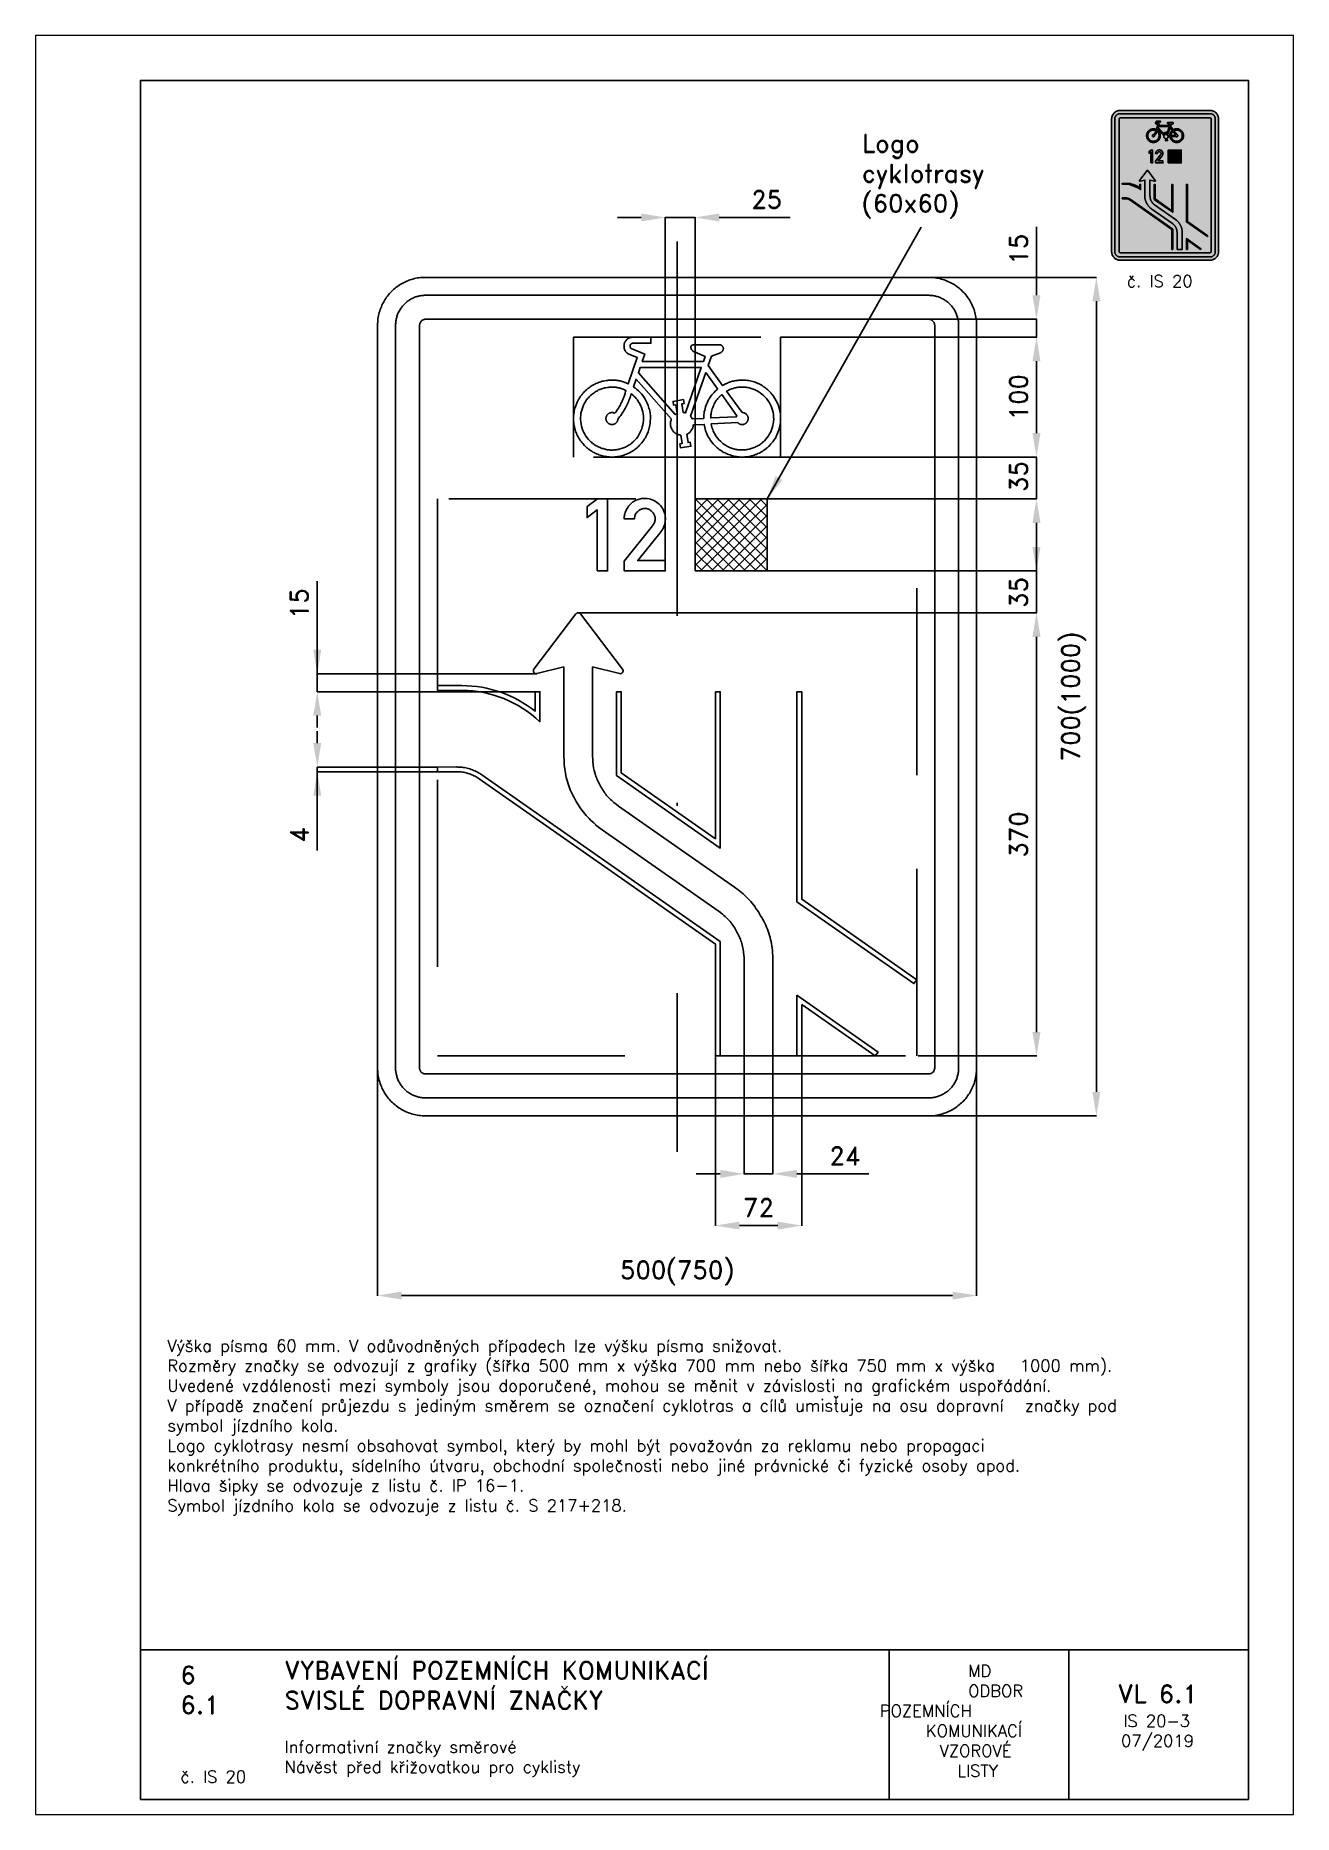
# Paper-space layout 'IS 20-3' of a CAD drawing. Header units: millimetres. Extents: x 0 to 210, y 0 to 297.
# The model-space entities are those that its viewports show. They can reach past a viewport. Long polylines and large blocks are cut down to what shows.
import ezdxf

# ---------------------------------------------------------------- set-up
doc = ezdxf.new("R2010")
doc.units = ezdxf.units.MM
doc.header["$LTSCALE"] = 5
doc.linetypes.add('ČERCHOVANÁX2', pattern=[2, 1, -0.5, 0, -0.5])
doc.linetypes.add('ČÁRKOVANÁX2', pattern=[1.5, 1, -0.5])
for name, color, linetype in [('Kóty', 2, 'Continuous'), ('Rozpiska', 7, 'Continuous'), ('Značka', 7, 'Continuous')]:
    doc.layers.add(name, color=color, linetype=linetype)
doc.layers.add('Rámeček', color=6, linetype='Continuous', plot=False)
doc.styles.get("Standard").update_dxf_attribs({"font": 'romand.shx', "height": 15})
doc.dimstyles.get("Standard").update_dxf_attribs({"dimtxt": 15, "dimasz": 20, "dimexe": 0.18, "dimexo": 0.0625, "dimgap": 7.5, "dimtad": 1, "dimdec": 0, "dimzin": 0, "dimdsep": 46, "dimtxsty": 'Standard', "dimcen": 0.09, "dimadec": 0, "dimazin": 0, "dimtfac": 1, "dimtdec": 0, "dimtofl": 0, "dimtmove": 0, "dimatfit": 3, "dimfxl": 1, "dimtolj": 1, "dimtzin": 0, "dimarcsym": 0})

psp = doc.layouts.new('IS 20-3')

# ---------------------------------------------------------------- texts
at = {"layer": 'Rozpiska', "color": 7, "attachment_point": 1}
for s, width, gutter_width, heights, insert, char_height in [('\\pi3.61905;č. IS 20', 20, 125, [0], (178.57, 257), 2), ('Výška písma 60 mm. V odůvodněných případech lze výšku písma snižovat.\\P{\\C256;Rozměry značky se odvozují z grafiky (šířka 500 mm x výška 700 mm nebo šířka 750 mm x výška \\H2.02381x; \\H0.49412x;1000 mm). \\H1.84921x; \\H0.54077x;\\P}Uvedené vzdálenosti mezi symboly jsou doporučené, mohou se měnit v závislosti na grafickém uspořádání.{\\H1.71693x; }\\PV případě značení průjezdu s jediným směrem se označení cyklotras a cílů umisťuje na osu dopravní {\\H1.59436x; }značky pod symbol jízdního kola. {\\H1.63521x; }\\PLogo cyklotrasy nesmí obsahovat symbol, který by mohl být považován za reklamu nebo propagaci{\\H1.6216x; }\\Pkonkrétního produktu, sídelního útvaru, obchodní společnosti nebo jiné právnické či fyzické osoby apod.{\\H1.62613x; }\\PHlava šipky se odvozuje z listu č. IP 16-1.{\\H1.62462x; }\\PSymbol jízdního kola se odvozuje z listu č. S 217+218.{\\H1.62513x; }', 175.5179, 100, [0], (21.99, 79.26), 2), ('6', 149.0422, 100, [0], (24.17, 24.77), 3), ('{\\C6;VYBAVENÍ POZEMNÍCH KOMUNIKACÍ\\P}SVISLÉ DOPRAVNÍ ZNAČKY{\\H1.34524x; }', 149.0422, 100, [0], (41.56, 25.56), 3), ('\\pi14.7414;{\\C6;MD\\P\\pi2.36044;}ODBOR POZEMNÍCH{\\H1.57143x; }\\P\\pi7.69378;KOMUNIKACÍ{\\H1.5x; }\\P\\pi9.97949;{\\C6;VZOROVÉ\\H1.47619x; \\H0.67742x;\\P\\pi12.93187;LISTY\\H1.26984x; }', 33.1018, 100, [0], (140.95, 24.95), 2), ('\\pi1.03113;{\\H1.5x;\\C6;VL 6.1\\P\\pi1.93586;\\H0.66667x;IS 20-3\\H1.66666x; \\H0.6x;\\P\\pi1.5549;07/2019\\H1.80159x; }', 16.0623, 100, [0], (179.66, 21.61), 2), ('6.1', 149.0422, 100, [0], (24.17, 19.78), 3), ('{\\C6;Informativní značky směrové\\P}Návěst před křižovatkou pro cyklisty{\\H1.83333x; }', 149.0422, 100, [0], (41.56, 12.29), 2), ('{\\C6;č. IS 20}', 18.3305, 100, [2.67], (24.18, 7.3), 2)]:
    psp.add_mtext_dynamic_manual_height_columns(s, width=width, gutter_width=gutter_width, heights=heights, dxfattribs=dict(at, insert=insert, char_height=char_height))

msp = doc.modelspace()

# ---------------------------------------------------------------- texts
at = {"layer": 'Kóty', "insert": (434.7, 897.8), "char_height": 15, "attachment_point": 1}
msp.add_mtext_dynamic_manual_height_columns('Logo\\Pcyklotrasy (60x60)', width=144.387, gutter_width=100, heights=[0], dxfattribs=at)
at = {"layer": 'Kóty', "char_height": 15, "attachment_point": 5, "rotation": 90}
for s, insert in [('\\A1;35', (565.4, 612.3)), ('\\A1;35', (565.4, 515.5)), ('\\A1;15', (-35, 506.2)), ('\\A1;4', (-35, 312.9))]:
    msp.add_mtext(s, dxfattribs=dict(at, insert=insert))

# ---------------------------------------------------------------- blocks, each defined once
blk = doc.blocks.new('*D1')
at = {"layer": 'Defpoints', "color": 0, "transparency": 16777216}
for p in [(490.4, 778.5), (490.4, 78.5), (630.4, 78.5)]:
    blk.add_point(p, dxfattribs=at)
at = {"layer": 'Kóty', "color": 0, "lineweight": -2, "transparency": 16777216}
for p, q in [((490.4, 778.5), (630.6, 778.5)), ((630.4, 758.5), (630.4, 98.5)), ((490.4, 78.5), (630.6, 78.5))]:
    blk.add_line(p, q, dxfattribs=at)
at = {"layer": 'Kóty', "color": 0, "transparency": 16777216}
for points in [[(627, 758.5), (633.7, 758.5), (630.4, 778.5)], [(627, 98.5), (633.7, 98.5), (630.4, 78.5)]]:
    blk.add_solid(points, dxfattribs=at)
at = {"layer": 'Kóty', "color": 0, "transparency": 16777216, "insert": (611.4, 428.5), "char_height": 15, "attachment_point": 5, "rotation": 90}
blk.add_mtext('\\A1;700(1000)', dxfattribs=at)
blk = doc.blocks.new('*D2')
at = {"layer": 'Defpoints', "color": 0, "transparency": 16777216}
for p in [(295.5, 828.5), (295.5, 593.5), (270.5, 542.1)]:
    blk.add_point(p, dxfattribs=at)
at = {"layer": 'Kóty', "color": 0, "lineweight": -2, "transparency": 16777216}
for p, q in [((250.5, 828.5), (230.5, 828.5)), ((270.5, 542.1), (270.5, 828.7)), ((295.5, 593.6), (295.5, 828.7)), ((315.5, 828.5), (374.8, 828.5))]:
    blk.add_line(p, q, dxfattribs=at)
at = {"layer": 'Kóty', "color": 0, "transparency": 16777216}
for points in [[(250.5, 831.8), (250.5, 825.2), (270.5, 828.5)], [(315.5, 831.8), (315.5, 825.2), (295.5, 828.5)]]:
    blk.add_solid(points, dxfattribs=at)
at = {"layer": 'Kóty', "color": 0, "transparency": 16777216, "insert": (355.2, 843.5), "char_height": 15, "attachment_point": 5}
blk.add_mtext('\\A1;25', dxfattribs=at)
blk = doc.blocks.new('*D3')
at = {"layer": 'Defpoints', "color": 0, "transparency": 16777216}
for p in [(366.5, 728.5), (366.8, 628.5), (580.4, 628.5)]:
    blk.add_point(p, dxfattribs=at)
at = {"layer": 'Kóty', "color": 0, "lineweight": -2, "transparency": 16777216}
for p, q in [((366.6, 728.5), (580.6, 728.5)), ((580.4, 708.5), (580.4, 648.5)), ((366.9, 628.5), (580.6, 628.5))]:
    blk.add_line(p, q, dxfattribs=at)
at = {"layer": 'Kóty', "color": 0, "transparency": 16777216}
for points in [[(577, 708.5), (583.7, 708.5), (580.4, 728.5)], [(577, 648.5), (583.7, 648.5), (580.4, 628.5)]]:
    blk.add_solid(points, dxfattribs=at)
at = {"layer": 'Kóty', "color": 0, "transparency": 16777216, "insert": (565.4, 678.5), "char_height": 15, "attachment_point": 5, "rotation": 90}
blk.add_mtext('\\A1;100', dxfattribs=at)
blk = doc.blocks.new('*D6')
at = {"layer": 'Defpoints', "color": 0, "transparency": 16777216}
for p in [(197.8, 498.5), (580.4, 498.5), (481.5, 128.5)]:
    blk.add_point(p, dxfattribs=at)
at = {"layer": 'Kóty', "color": 0, "lineweight": -2, "transparency": 16777216}
for p, q in [((197.9, 498.5), (580.6, 498.5)), ((580.4, 148.5), (580.4, 478.5)), ((481.6, 128.5), (580.6, 128.5))]:
    blk.add_line(p, q, dxfattribs=at)
at = {"layer": 'Kóty', "color": 0, "transparency": 16777216}
for points in [[(577, 478.5), (583.7, 478.5), (580.4, 498.5)], [(577, 148.5), (583.7, 148.5), (580.4, 128.5)]]:
    blk.add_solid(points, dxfattribs=at)
at = {"layer": 'Kóty', "color": 0, "transparency": 16777216, "insert": (565.4, 313.5), "char_height": 15, "attachment_point": 5, "rotation": 90}
blk.add_mtext('\\A1;370', dxfattribs=at)
blk = doc.blocks.new('*D7')
at = {"layer": 'Defpoints', "color": 0, "transparency": 16777216}
for p in [(366.6, 743.5), (580.4, 743.5), (366.6, 728.5)]:
    blk.add_point(p, dxfattribs=at)
at = {"layer": 'Kóty', "color": 0, "lineweight": -2, "transparency": 16777216}
for p, q in [((580.4, 763.5), (580.4, 820.6)), ((366.7, 743.5), (580.6, 743.5)), ((366.7, 728.5), (580.6, 728.5)), ((580.4, 708.5), (580.4, 688.5))]:
    blk.add_line(p, q, dxfattribs=at)
at = {"layer": 'Kóty', "color": 0, "transparency": 16777216}
for points in [[(577, 763.5), (583.7, 763.5), (580.4, 743.5)], [(577, 708.5), (583.7, 708.5), (580.4, 728.5)]]:
    blk.add_solid(points, dxfattribs=at)
at = {"layer": 'Kóty', "color": 0, "transparency": 16777216, "insert": (565.4, 802.1), "char_height": 15, "attachment_point": 5, "rotation": 90}
blk.add_mtext('\\A1;15', dxfattribs=at)
blk = doc.blocks.new('*D8')
at = {"layer": 'Defpoints', "color": 0, "transparency": 16777216}
for p in [(530.4, 142), (30.4, 130), (530.4, -71.5)]:
    blk.add_point(p, dxfattribs=at)
at = {"layer": 'Kóty', "color": 0, "lineweight": -2, "transparency": 16777216}
for p, q in [((530.4, 141.9), (530.4, -71.7)), ((30.4, 130), (30.4, -71.7)), ((50.4, -71.5), (510.4, -71.5))]:
    blk.add_line(p, q, dxfattribs=at)
at = {"layer": 'Kóty', "color": 0, "transparency": 16777216}
for points in [[(50.4, -68.2), (50.4, -74.8), (30.4, -71.5)], [(510.4, -68.2), (510.4, -74.8), (530.4, -71.5)]]:
    blk.add_solid(points, dxfattribs=at)
at = {"layer": 'Kóty', "color": 0, "transparency": 16777216, "insert": (280.4, -52.6), "char_height": 15, "width": 111.642, "attachment_point": 5}
blk.add_mtext('\\A1;500(750)', dxfattribs=at)
blk = doc.blocks.new('*D10')
at = {"layer": 'Defpoints', "color": 0, "transparency": 16777216}
for p in [(336.4, 128.5), (360.4, 128.5), (360.4, 30.1)]:
    blk.add_point(p, dxfattribs=at)
at = {"layer": 'Kóty', "color": 0, "lineweight": -2, "transparency": 16777216}
for p, q in [((336.4, 128.4), (336.4, 29.9)), ((360.4, 128.4), (360.4, 29.9)), ((316.4, 30.1), (296.4, 30.1)), ((380.4, 30.1), (440.4, 30.1))]:
    blk.add_line(p, q, dxfattribs=at)
at = {"layer": 'Kóty', "color": 0, "transparency": 16777216}
for points in [[(316.4, 33.4), (316.4, 26.7), (336.4, 30.1)], [(380.4, 33.4), (380.4, 26.7), (360.4, 30.1)]]:
    blk.add_solid(points, dxfattribs=at)
at = {"layer": 'Kóty', "color": 0, "transparency": 16777216, "insert": (420.4, 45.1), "char_height": 15, "attachment_point": 5}
blk.add_mtext('\\A1;24', dxfattribs=at)
blk = doc.blocks.new('*D11')
at = {"layer": 'Defpoints', "color": 0, "transparency": 16777216}
for p in [(312.4, 128.5), (384.4, 128.5), (384.4, -13.1)]:
    blk.add_point(p, dxfattribs=at)
at = {"layer": 'Kóty', "color": 0, "lineweight": -2, "transparency": 16777216}
for p, q in [((312.4, 128.4), (312.4, -13.3)), ((384.4, 128.4), (384.4, -13.3)), ((332.4, -13.1), (364.4, -13.1))]:
    blk.add_line(p, q, dxfattribs=at)
at = {"layer": 'Kóty', "color": 0, "transparency": 16777216}
for points in [[(332.4, -9.8), (332.4, -16.4), (312.4, -13.1)], [(364.4, -9.8), (364.4, -16.4), (384.4, -13.1)]]:
    blk.add_solid(points, dxfattribs=at)
at = {"layer": 'Kóty', "color": 0, "transparency": 16777216, "insert": (348.4, 1.9), "char_height": 15, "attachment_point": 5}
blk.add_mtext('\\A1;72', dxfattribs=at)

# ---------------------------------------------------------------- dimensions: what is measured, and where the dimension line sits
at = {"layer": 'Kóty'}
for base, p1, p2, picture, middle in [((295.5, 828.5), (270.5, 542.1), (295.5, 593.5), '*D2', (355.2, 843.5)), ((360.4, 30.1), (336.4, 128.5), (360.4, 128.5), '*D10', (420.4, 45.1)), ((384.4, -13.1), (312.4, 128.5), (384.4, 128.5), '*D11', (348.4, 1.9))]:
    dim = msp.add_linear_dim(base=base, p1=p1, p2=p2, dimstyle='Standard', dxfattribs=at)
    dim.commit()
    dim.dimension.update_dxf_attribs({"geometry": picture, "text_midpoint": middle})
for base, p1, p2, picture, middle in [((580.4, 743.5), (366.6, 728.5), (366.6, 743.5), '*D7', (565.4, 802.1)), ((580.4, 628.5), (366.5, 728.5), (366.8, 628.5), '*D3', (565.4, 678.5)), ((580.4, 498.5), (481.5, 128.5), (197.8, 498.5), '*D6', (565.4, 313.5))]:
    dim = msp.add_linear_dim(base=base, p1=p1, p2=p2, angle=90, dimstyle='Standard', dxfattribs=at)
    dim.commit()
    dim.dimension.update_dxf_attribs({"geometry": picture, "text_midpoint": middle})
dim = msp.add_linear_dim(base=(630.4, 78.5), p1=(490.4, 778.5), p2=(490.4, 78.5), angle=90, text='700(1000)', dimstyle='Standard', dxfattribs=at)
dim.commit()
dim.dimension.update_dxf_attribs({"geometry": '*D1', "text_midpoint": (611.4, 428.5)})
dim = msp.add_linear_dim(base=(530.4, -71.5), p1=(30.4, 130), p2=(530.4, 142), text='<>(750)', dimstyle='Standard', dxfattribs=at)
dim.commit()
dim.dimension.update_dxf_attribs({"geometry": '*D8', "text_midpoint": (280.4, -52.6)})

# ---------------------------------------------------------------- hatches: boundary and pattern name
at = {"layer": 'Značka'}
h = msp.add_hatch(dxfattribs=at)
h.set_pattern_fill('ANSI37', color=2, scale=2)
h.paths.add_polyline_path([(295.5, 533.5), (295.5, 593.5), (355.5, 593.5), (355.5, 533.5)])

# ---------------------------------------------------------------- linework, layer by layer
at = {"color": 3}
for p, q in [((448.1, 131.8), (380.4, 179.2)), ((380.4, 179.2), (380.4, 128.5)), ((384.4, 128.5), (384.4, 171.5)), ((384.4, 171.5), (445.8, 128.5)), ((445.8, 128.5), (448.1, 131.8))]:
    msp.add_line(p, q, dxfattribs=at)
at = {"color": 6, "linetype": 'ČÁRKOVANÁX2', "ltscale": 1.25}
msp.add_lwpolyline([(193.9, 628.5), (193.9, 728.5), (366.8, 728.5), (366.8, 628.5), (193.9, 628.5)], dxfattribs=at)
at = {"color": 3}
for points in [[(316.2, 722.2), (316.3, 722.2), (316.5, 722.2), (316.5, 722.2), (316.6, 722.2), (316.7, 722.1), (316.8, 722.1), (316.9, 722), (317.1, 722), (317.2, 721.9), (317.4, 721.8), (317.5, 721.7), (317.6, 721.6), (317.8, 721.5), (317.9, 721.4), (318.1, 721.2), (318.2, 721.1), (318.3, 720.9), (318.4, 720.7), (318.5, 720.6), (318.6, 720.4), (318.7, 720.2), (318.8, 720), (318.9, 719.8), (318.9, 719.7), (318.9, 719.5), (319, 719.3), (319, 719.1), (319, 718.9), (318.9, 718.6), (318.9, 718.3), (318.8, 718.1), (318.7, 717.8), (318.6, 717.6), (318.5, 717.3), (318.4, 717.1), (318.2, 716.9), (318.1, 716.7), (317.9, 716.5), (317.8, 716.4), (317.6, 716.2), (317.4, 716.1), (317.3, 716), (317.1, 715.9), (317, 715.8), (316.9, 715.8), (316.9, 715.7), (316.7, 715.7), (316.5, 715.6), (309.1, 712.8), (306.3, 704.8), (318.3, 688.2), (318.4, 688.2), (318.5, 688.3), (318.8, 688.5), (319.1, 688.6), (319.5, 688.8), (319.9, 689.1), (320.3, 689.3), (320.7, 689.5), (321.1, 689.7), (321.5, 689.9, -0.015504), (323.2, 690.6, -0.01639), (324.9, 691.2, -0.016378), (326.6, 691.7, -0.015345), (328.4, 692.1, -0.015692), (330.2, 692.4, -0.017242), (332, 692.6, -0.015785), (333.8, 692.7, -0.0113), (335.6, 692.7, -0.014095), (337.9, 692.6, -0.019834), (340.2, 692.3, -0.02149), (342.4, 691.9, -0.019123), (344.6, 691.2, -0.019033), (346.7, 690.5, -0.021218), (348.8, 689.5, -0.019762), (350.8, 688.4, -0.01448), (352.7, 687.2), (354.5, 685.9, -0.019669), (356.3, 684.4, -0.021251), (357.9, 682.8, -0.01909), (359.4, 681.1), (360.8, 679.3), (362.1, 677.4), (363.2, 675.5), (364.1, 673.4), (365, 671.3), (365.7, 669.1), (366.2, 666.9), (366.6, 664.7), (366.8, 662.4), (366.8, 660.1), (366.7, 657.9), (366.4, 655.6), (365.9, 653.4), (365.4, 651.2), (364.6, 649), (363.7, 646.9), (362.7, 644.9), (361.5, 643), (360.2, 641.2), (358.7, 639.4), (357.2, 637.7, -0.019538), (355.5, 636.2, -0.02081), (353.7, 634.8, -0.019049), (351.9, 633.5, -0.019088), (349.9, 632.3, -0.020837), (347.9, 631.4, -0.019509), (345.7, 630.5, -0.015012), (343.6, 629.8, -0.015019), (341.4, 629.3, -0.01955), (339.1, 628.8, -0.020834), (336.9, 628.6, -0.019011), (334.6, 628.5, -0.019035), (332.3, 628.6, -0.020869), (330.1, 628.9, -0.019642), (327.9, 629.3, -0.015112), (325.7, 629.9, -0.015127), (323.5, 630.6, -0.019595), (321.4, 631.4, -0.02089), (319.4, 632.4, -0.018907), (317.4, 633.6, -0.018825), (315.5, 634.9, -0.020665), (313.8, 636.3, -0.019098), (312.1, 637.9), (310.6, 639.5), (309.4, 640.9), (308.3, 642.4), (307.3, 643.9), (306.3, 645.5), (305.5, 647.1), (304.8, 648.8), (304.2, 650.5), (303.8, 652.2), (303.6, 652.7), (303.5, 653.1), (303.5, 653.5), (303.4, 653.8), (303.4, 653.9), (303.3, 654), (303, 655.8), (294, 655.3), (293.9, 654.8), (293.8, 654.3), (293.8, 654.2), (293.8, 654.1), (293.7, 653.7), (293.6, 653.4), (293.4, 652.9), (293.2, 652.4), (293, 652), (292.8, 651.5), (292.5, 651.1), (292.2, 650.7), (291.9, 650.3), (291.6, 649.9), (291.3, 649.5), (290.9, 649.1), (290.5, 648.8), (290.1, 648.5), (289.8, 648.3), (289.5, 648.1), (289.4, 648), (289.3, 648), (288.8, 647.7), (288.4, 647.5), (289.5, 640.5), (291.4, 640.8), (291.9, 637.5), (283.3, 636.1), (282.7, 639.4), (284.6, 639.7), (283.4, 646.7), (283, 646.8), (282.6, 646.9), (282.5, 646.9), (282.4, 646.9), (282, 647), (281.7, 647.1), (281.2, 647.2), (280.8, 647.4), (280.4, 647.5), (280, 647.7), (279.6, 648), (279.2, 648.2), (278.8, 648.5), (278.3, 648.9), (277.9, 649.2), (277.5, 649.6), (277.1, 650.1), (276.8, 650.5), (276.4, 651), (276.1, 651.5), (275.9, 652), (275.6, 652.5), (275.4, 653), (275.2, 653.5), (275.1, 654.1), (275, 654.6), (274.9, 655.2), (274.9, 655.8), (274.9, 656.2), (274.9, 656.7), (274.9, 657.1), (274.9, 657.6), (275, 658), (275.1, 658.5), (275.2, 658.8), (275.3, 659.2), (275.3, 659.2), (275.4, 659.3), (275.5, 659.7), (275.7, 660.2), (246.2, 693.5), (244.1, 687.1), (245.5, 686.1), (245.6, 686), (245.6, 686), (245.9, 685.7), (246.2, 685.5), (246.5, 685.2), (246.9, 685), (248.2, 683.8), (249.5, 682.5), (250.7, 681.2), (251.8, 679.8), (252.8, 678.3), (253.7, 676.8), (254.6, 675.2), (255.3, 673.6), (256.2, 671.5), (256.9, 669.4, -0.021183), (257.5, 667.2), (257.8, 665), (258.1, 662.8), (258.1, 660.6), (258, 658.4), (257.8, 656.1), (257.4, 653.9), (256.9, 651.8), (256.2, 649.6), (255.4, 647.6), (254.4, 645.5, -0.020624), (253.3, 643.6, -0.019229), (252, 641.8), (250.6, 640), (249.1, 638.4, -0.019256), (247.5, 636.8, -0.020533), (245.8, 635.3, -0.018729), (244, 634, -0.018686), (242.1, 632.8, -0.020512), (240.2, 631.8, -0.019218), (238.1, 630.9, -0.014802), (236, 630.2, -0.01475), (233.9, 629.5, -0.019228), (231.7, 629, -0.020466), (229.5, 628.7, -0.01869), (227.2, 628.5, -0.018704), (225, 628.5, -0.020488), (222.8, 628.7, -0.019209), (220.6, 629, -0.014807), (218.4, 629.5, -0.014792), (216.2, 630.1, -0.01923), (214.1, 630.8, -0.020496), (212.1, 631.7, -0.018682), (210.1, 632.7, -0.018697), (208.2, 633.9, -0.020526), (206.4, 635.2, -0.019217), (204.7, 636.6), (203.1, 638.2), (201.6, 639.8, -0.019218), (200.2, 641.6, -0.020463), (198.9, 643.4, -0.018678), (197.8, 645.3, -0.018672), (196.8, 647.3, -0.020451), (195.9, 649.4, -0.019202), (195.2, 651.5), (194.7, 653.7), (194.3, 655.9, -0.019241), (194, 658.1, -0.020515), (193.9, 660.3), (193.9, 662.6), (194.2, 664.8, -0.02046), (194.5, 667, -0.019234), (195.1, 669.2), (195.8, 671.3), (196.6, 673.4, -0.019167), (197.5, 675.4, -0.020487), (198.6, 677.4, -0.018713), (199.8, 679.2, -0.018703), (201.2, 681, -0.020555), (202.7, 682.7, -0.019263), (204.3, 684.2, -0.014868), (206, 685.7, -0.014874), (207.8, 687, -0.019271), (209.6, 688.2, -0.020468), (211.6, 689.3, -0.018552), (213.6, 690.2, -0.018532), (215.7, 691, -0.020293), (217.8, 691.7, -0.01881), (220, 692.1, -0.013958), (222.2, 692.5, -0.011343), (224, 692.6, -0.015344), (225.8, 692.7, -0.016782), (227.6, 692.7, -0.015543), (229.4, 692.6, -0.015987), (231.2, 692.4, -0.018406), (232.9, 692, -0.017089), (234.6, 691.5, -0.01207), (236.3, 691), (236.7, 690.8), (237.2, 690.7), (237.5, 690.5), (237.8, 690.4), (237.9, 690.4), (238, 690.3), (239.6, 689.6), (247.1, 711.6), (239.6, 714.7), (239.3, 714.9), (239, 715.1), (238.9, 715.2), (238.8, 715.2), (238.6, 715.4), (238.4, 715.6), (238.1, 715.9), (237.9, 716.1), (237.7, 716.4), (237.4, 716.7), (237.2, 717), (237, 717.3), (236.8, 717.7), (236.6, 718.2), (236.5, 718.6), (236.3, 719), (236.2, 719.5), (236.1, 719.9), (236.1, 720.4), (236.1, 720.8), (236, 721.3), (236.1, 721.8), (236.1, 722.2), (236.2, 722.7), (236.3, 723.1), (236.5, 723.6), (236.6, 724), (236.8, 724.4), (237.1, 724.8), (237.3, 725.2), (237.6, 725.6), (237.8, 725.9), (238.2, 726.3), (238.5, 726.6), (238.8, 726.9), (239.2, 727.2), (239.5, 727.4), (239.8, 727.6), (240.2, 727.8), (240.5, 727.9), (240.8, 728.1), (241.2, 728.2), (241.5, 728.3), (241.9, 728.4), (242, 728.4), (242.1, 728.4), (242.1, 728.4), (242.2, 728.4), (242.2, 728.4), (242.2, 728.4), (242.6, 728.5), (258.5, 728.5), (258.5, 723.5), (243.3, 723.5), (243.2, 723.5), (243.1, 723.5), (243.1, 723.5), (243, 723.5), (242.9, 723.4), (242.8, 723.4), (242.7, 723.4), (242.6, 723.3), (242.5, 723.3), (242.4, 723.2), (242.3, 723.2), (242.2, 723.1), (242.1, 723), (242, 722.9), (241.8, 722.8), (241.7, 722.7), (241.6, 722.6), (241.6, 722.5), (241.5, 722.4), (241.4, 722.2), (241.3, 722.1), (241.3, 722), (241.2, 721.8), (241.2, 721.7), (241.1, 721.5), (241.1, 721.4), (241.1, 721.2), (241.1, 721.1), (241.1, 720.9), (241.1, 720.8), (241.1, 720.6), (241.2, 720.5), (241.2, 720.4), (241.2, 720.2), (241.3, 720.1), (241.4, 719.9), (241.4, 719.8), (241.5, 719.7), (241.5, 719.6), (241.6, 719.5), (241.7, 719.4), (241.8, 719.4), (241.8, 719.3), (241.9, 719.2), (241.9, 719.2), (241.9, 719.2), (242, 719.1), (242.1, 719), (253.4, 714.5), (251.3, 708.3), (302.3, 708.3), (303.8, 712.5), (294.9, 716.2), (294.7, 716.3), (294.5, 716.4), (294.5, 716.4), (294.4, 716.4), (294.3, 716.5), (294.1, 716.6), (293.9, 716.7), (293.7, 716.9), (293.6, 717), (293.4, 717.2), (293.2, 717.3), (293.1, 717.5), (292.9, 717.7), (292.7, 717.9), (292.5, 718.2), (292.4, 718.4), (292.2, 718.7), (292.1, 718.9), (292, 719.2), (292, 719.5), (291.9, 719.6), (291.9, 719.8), (291.9, 719.9), (291.9, 720.1), (291.9, 720.2), (291.9, 720.4), (291.9, 720.5), (291.9, 720.7), (292, 720.8), (292, 721), (292.1, 721.1), (292.2, 721.2), (292.3, 721.4), (292.4, 721.5), (292.5, 721.6), (292.6, 721.7), (292.7, 721.8), (292.8, 721.9), (292.9, 721.9), (293, 722), (293.1, 722.1), (293.2, 722.1), (293.3, 722.2), (293.5, 722.2), (293.5, 722.2), (293.5, 722.2), (293.5, 722.2), (293.6, 722.2), (293.6, 722.2), (293.6, 722.2), (293.7, 722.2), (293.7, 722.2), (316.2, 722.2)], [(231, 660.1), (230.9, 659.8), (230.9, 659.5), (230.9, 659.5), (230.9, 659.4), (230.8, 659.2), (230.7, 659), (230.6, 658.7), (230.5, 658.5), (230.4, 658.2), (230.2, 658), (230.1, 657.7), (229.9, 657.5), (229.7, 657.2), (229.4, 657), (229.2, 656.8), (228.9, 656.5), (228.6, 656.3), (228.3, 656.2), (227.9, 656), (227.6, 655.9), (227.3, 655.8), (226.9, 655.7, -0.021431), (226.6, 655.7, -0.019119), (226.2, 655.6, -0.019055), (225.9, 655.6, -0.021041), (225.5, 655.7), (225.2, 655.7), (224.8, 655.8), (224.5, 655.9), (224.1, 656), (223.8, 656.2), (223.5, 656.3), (223.2, 656.5), (222.9, 656.7), (222.6, 657), (222.4, 657.2), (222.2, 657.5), (221.9, 657.7), (221.7, 658), (221.6, 658.4), (221.4, 658.7), (221.3, 659), (221.2, 659.3), (221.1, 659.7), (221, 660), (221, 660.4), (221, 660.8), (221, 661.1), (221.1, 661.5), (221.1, 661.8), (221.2, 662.1), (221.4, 662.5), (221.5, 662.8), (221.7, 663.1), (221.8, 663.4), (222.1, 663.7), (222.3, 664), (222.5, 664.2), (222.8, 664.5), (223.1, 664.7), (223.4, 664.9), (223.7, 665.1), (224, 665.2), (224.3, 665.4), (224.7, 665.5), (225, 665.5, -0.01916), (225.4, 665.6, -0.014129), (225.7, 665.6, -0.011532), (226, 665.6, -0.015828), (226.3, 665.6, -0.017327), (226.6, 665.6), (226.9, 665.6), (227.1, 665.5), (227.4, 665.5), (227.6, 665.4), (227.8, 665.3), (227.9, 665.3), (227.9, 665.3), (228.2, 665.1), (228.4, 665), (229.1, 665.9), (229.7, 666.8), (229.8, 666.9), (229.9, 667.1), (230.4, 667.8), (230.9, 668.5), (231.4, 669.4), (232, 670.4), (232.5, 671.3), (233, 672.2), (233.5, 673.2), (234, 674.1), (234.4, 675.1), (234.9, 676.1), (235.3, 677), (235.7, 678), (236.1, 679), (236.5, 680), (236.7, 680.8), (237, 681.6), (237.1, 681.8), (237.1, 682), (237.4, 683.1), (237.7, 684.1), (236.4, 684.7), (236.4, 684.7), (236.3, 684.7), (236, 684.9), (235.8, 685), (235.4, 685.1), (235.1, 685.2, 0.015229), (233.7, 685.7, 0.016014), (232.3, 686.1, 0.015978), (230.9, 686.4, 0.014981), (229.5, 686.7, 0.015275), (228, 686.8, 0.016847), (226.6, 686.9, 0.015421), (225.1, 686.9, 0.011057), (223.7, 686.7, 0.013716), (221.9, 686.5, 0.019377), (220.1, 686.2, 0.020973), (218.3, 685.8, 0.018711), (216.6, 685.2, 0.018642), (214.9, 684.5, 0.020767), (213.3, 683.6, 0.019276), (211.8, 682.7, 0.014135), (210.3, 681.6, 0.014126), (208.9, 680.5, 0.01921), (207.5, 679.3, 0.020733), (206.3, 678, 0.018671), (205.1, 676.6, 0.018584), (204.1, 675.1, 0.02043), (203.1, 673.5), (202.3, 671.9), (201.6, 670.2), (201, 668.5), (200.5, 666.8), (200.1, 665), (199.9, 663.2), (199.7, 661.4), (199.8, 659.6), (199.9, 657.8), (200.2, 656), (200.6, 654.2), (201, 652.4), (201.7, 650.7), (202.4, 649.1), (203.3, 647.5), (204.2, 645.9), (205.3, 644.5), (206.5, 643.1), (207.7, 641.8, 0.019093), (209.1, 640.5, 0.02038), (210.5, 639.4, 0.018513), (212, 638.4, 0.018567), (213.6, 637.5, 0.020383), (215.2, 636.7, 0.019027), (216.9, 636, 0.014661), (218.6, 635.5, 0.014703), (220.4, 635, 0.019127), (222.1, 634.6, 0.020346), (223.9, 634.4, 0.018566), (225.8, 634.3, 0.018589), (227.6, 634.4, 0.020369), (229.4, 634.6, 0.019068), (231.2, 634.9, 0.014686), (232.9, 635.3, 0.014733), (234.7, 635.8, 0.019094), (236.4, 636.5, 0.020352), (238, 637.2, 0.018546), (239.6, 638.1, 0.018554), (241.1, 639.1, 0.020336), (242.6, 640.2, 0.019067), (243.9, 641.4), (245.2, 642.7), (246.4, 644.1), (247.5, 645.5), (248.5, 647), (249.4, 648.6), (250.2, 650.3), (250.8, 652), (251.3, 653.7), (251.7, 655.5), (252, 657.3), (252.2, 659.1), (252.3, 660.9), (252.2, 662.7), (252, 664.5), (251.7, 666.3), (251.2, 668), (250.6, 669.8), (250.1, 671.1), (249.5, 672.4), (248.8, 673.7), (248, 675), (247.2, 676.2), (246.3, 677.3), (245.4, 678.4), (244.3, 679.4), (244.1, 679.7), (243.8, 679.9), (243.6, 680.1), (243.4, 680.3), (243.3, 680.3), (243.2, 680.4), (242.1, 681.3), (241.8, 680.2), (241.4, 679), (241.3, 678.8), (241.2, 678.6), (240.9, 677.7), (240.6, 676.8), (240.1, 675.6), (239.7, 674.5), (239.2, 673.4), (238.7, 672.3), (238.1, 671.2), (237.6, 670.2), (237, 669.1), (236.4, 668.1), (235.8, 667), (235.2, 666), (234.5, 665), (233.9, 664), (233.3, 663.2), (232.7, 662.4), (232.6, 662.2), (232.4, 662), (231.7, 661.1), (231, 660.1)], [(334.6, 665.6), (334.9, 665.6), (335.2, 665.6), (335.2, 665.6), (335.3, 665.6), (335.5, 665.6), (335.7, 665.5), (336, 665.5), (336.3, 665.4), (336.5, 665.3), (336.8, 665.2), (337.1, 665), (337.3, 664.9), (337.6, 664.7), (337.9, 664.5), (338.2, 664.2), (338.4, 664), (338.6, 663.7), (338.8, 663.4), (339, 663.1), (339.2, 662.8), (339.3, 662.5), (339.5, 662.2), (339.6, 661.8), (339.6, 661.5), (339.7, 661.1), (339.7, 660.8), (339.7, 660.4), (339.7, 660.1), (339.6, 659.7), (339.5, 659.4), (339.4, 659), (339.3, 658.7), (339.2, 658.4), (339, 658), (338.8, 657.8), (338.6, 657.5), (338.3, 657.2), (338.1, 656.9), (337.8, 656.7), (337.5, 656.5), (337.2, 656.3), (336.9, 656.1), (336.6, 656), (336.3, 655.9), (335.9, 655.8), (335.6, 655.7), (335.2, 655.6, -0.018797), (334.9, 655.6, -0.018887), (334.5, 655.6, -0.020522), (334.2, 655.6), (333.8, 655.7), (333.5, 655.8), (333.2, 655.8), (332.9, 655.9), (332.7, 656), (332.4, 656.2), (332.2, 656.3), (331.9, 656.5), (331.7, 656.6), (331.6, 656.7), (331.5, 656.8), (331.5, 656.8), (331.3, 657), (331.1, 657.2), (308.9, 656.1), (309.2, 654.6), (309.5, 653.2), (309.6, 652.9), (309.7, 652.6), (310.1, 651.5), (310.5, 650.4), (311.1, 649.1), (311.8, 647.8), (312.5, 646.5), (313.4, 645.3), (314.3, 644.1), (315.3, 643), (316.5, 641.7), (317.9, 640.4, 0.021289), (319.3, 639.3, 0.018991), (320.9, 638.3, 0.018909), (322.5, 637.4, 0.021035), (324.1, 636.6, 0.019597), (325.9, 635.9, 0.014312), (327.6, 635.4, 0.014296), (329.4, 634.9, 0.019526), (331.2, 634.6, 0.021036), (333.1, 634.4, 0.018964), (334.9, 634.4, 0.018856), (336.8, 634.4, 0.020745), (338.6, 634.7, 0.019415), (340.4, 635, 0.014813), (342.2, 635.5, 0.014751), (343.9, 636.1, 0.019346), (345.6, 636.8, 0.020677), (347.3, 637.6, 0.018792), (348.9, 638.5, 0.018854), (350.4, 639.6, 0.020694), (351.8, 640.7), (353.2, 642), (354.4, 643.3), (355.6, 644.8), (356.7, 646.3), (357.6, 647.8), (358.5, 649.5), (359.2, 651.2), (359.8, 652.9), (360.3, 654.7), (360.6, 656.5), (360.8, 658.3), (361, 660.2), (360.9, 662), (360.8, 663.9), (360.5, 665.7), (360.1, 667.5), (359.5, 669.2), (358.8, 670.9), (358.1, 672.6), (357.2, 674.2), (356.2, 675.8), (355.1, 677.3), (353.9, 678.6), (352.5, 679.9), (351.1, 681.1), (349.6, 682.2), (348.1, 683.2, 0.019479), (346.5, 684.1, 0.020675), (344.8, 684.9, 0.01872), (343.1, 685.5, 0.018641), (341.3, 686.1, 0.020481), (339.5, 686.5, 0.018961), (337.7, 686.7, 0.014097), (335.9, 686.9, 0.011388), (334.4, 686.9, 0.01553), (332.9, 686.9, 0.016956), (331.4, 686.7, 0.015733), (329.9, 686.5, 0.016123), (328.5, 686.2, 0.018585), (327.1, 685.8, 0.017245), (325.7, 685.3), (324.4, 684.8), (324, 684.6), (323.7, 684.5), (323.4, 684.3), (323.2, 684.2), (323.1, 684.2), (323, 684.1), (321.7, 683.5), (334.6, 665.6)], [(236.3, 533.5), (236.3, 541.5), (259.8, 571.1), (260.1, 571.5), (260.4, 571.9, 0.082969), (261.7, 574.6, 0.094414), (262, 577.5, 0.092126), (261.4, 580.2, 0.084057), (259.8, 582.5, 0.098158), (257.2, 584.6, 0.106054), (254, 585.5, 0.106168), (250.7, 585, 0.099982), (247.8, 583.3, 0.083731), (246, 581.3, 0.091644), (245, 578.8), (244.9, 577.8), (244.8, 576.9), (236.3, 576.9), (236.3, 577.7), (236.3, 578.5, -0.059422), (237.1, 582.1, -0.058261), (238.6, 585.5, -0.072175), (241.4, 589.2, -0.072244), (245.2, 591.9, -0.061472), (248.8, 593.4, -0.059951), (252.7, 594, -0.083058), (258.3, 593.3, -0.087058), (263.3, 590.9, -0.087768), (267.3, 587, -0.087785), (269.8, 582, -0.068467), (270.6, 577.7, -0.062421), (270.2, 573.4, -0.050672), (269.3, 570.2, -0.061858), (267.6, 567.3), (267.3, 566.8), (267, 566.4), (247.5, 542.1), (270.5, 542.1), (270.5, 533.5), (236.3, 533.5)], [(96.1, 365.8), (80.4, 365.7), (80.4, 369.7), (96.1, 369.8), (97.2, 369.7, -0.006019), (98.4, 369.7, -0.031492), (102.9, 369.2, -0.030522), (107.3, 368.1, -0.031602), (111.6, 366.5, -0.034926), (115.6, 364.4), (116.6, 363.8), (117.5, 363.2), (316.4, 224), (316.4, 128.5)], [(312.4, 128.5), (312.4, 221.9), (115.2, 360), (114.4, 360.5), (113.5, 361, 0.031538), (109.9, 362.9, 0.03056), (106.1, 364.3, 0.031644), (102.2, 365.3, 0.034994), (98.1, 365.7), (97.1, 365.7), (96.1, 365.8)]]:
    msp.add_lwpolyline(points, format="xyb", dxfattribs=at)
for points in [[(279.4, 672), (280.5, 665), (280.4, 664.9), (280.3, 664.9), (280, 664.7), (279.7, 664.6), (279.4, 664.4), (279.1, 664.2), (279, 664.1), (278.9, 664.1), (248.1, 698.9), (249.6, 703.3), (300.5, 703.3), (287.3, 665.4), (287.2, 665.4), (287.1, 665.4), (286.8, 665.5), (286.4, 665.6), (286, 665.7), (285.6, 665.7), (285.5, 665.8), (285.4, 665.8), (284.3, 672.8), (286.2, 673.1), (285.6, 676.4), (277, 675), (277.5, 671.7), (279.4, 672)], [(304.3, 699), (314.2, 685.3), (313.2, 684.4), (313.1, 684.3), (313.1, 684.3), (312.9, 684.1), (312.6, 683.9), (312.4, 683.7), (312.1, 683.4), (311.2, 682.4), (310.2, 681.4), (309.3, 680.3), (308.5, 679.2), (307.7, 678), (307, 676.8), (306.3, 675.6), (305.7, 674.3), (305.1, 673.1), (304.6, 671.7), (304.1, 670.4), (303.7, 669.1), (303.4, 667.7), (303.1, 666.3), (302.9, 665.2), (302.8, 664.1), (302.8, 663.8), (302.8, 663.6), (302.7, 662.2), (302.6, 660.8), (293.1, 660.3), (293.1, 660.4), (293, 660.5), (292.7, 661), (292.5, 661.5), (292.1, 661.9), (291.8, 662.4), (291.7, 662.5), (291.6, 662.6), (304.3, 699)], [(330.3, 663), (330.3, 663), (330.3, 662.9), (330.2, 662.8), (330.1, 662.6), (330, 662.4), (330, 662.2), (330, 662.2), (329.9, 662.1), (308.5, 661.1), (308.5, 662.2), (308.6, 663.3), (308.6, 663.5), (308.6, 663.7), (308.7, 664.6), (308.9, 665.5), (309.1, 666.6), (309.4, 667.6), (309.7, 668.7), (310.1, 669.8), (310.5, 670.8), (311, 671.8), (311.4, 672.8), (312, 673.8), (312.5, 674.8), (313.1, 675.7), (313.8, 676.6), (314.5, 677.4), (315.1, 678.1), (315.7, 678.8), (315.9, 678.9), (316, 679.1), (316.8, 679.8), (317.6, 680.6), (330.3, 663)], [(213.7, 533.5), (213.7, 584.4), (205.2, 578), (205.2, 587.1), (213.8, 593.5), (222.3, 593.5), (222.3, 533.5), (213.7, 533.5)], [(312.4, 432.6), (316.4, 432.6), (316.4, 302.1), (229.8, 362.7), (229.8, 432.6), (233.8, 432.6), (233.8, 364.8), (312.4, 309.8), (312.4, 432.6)], [(480.4, 192.2), (478.1, 188.9), (380.4, 257.3), (380.4, 432.6), (384.4, 432.6), (384.4, 259.4), (480.4, 192.2)]]:
    msp.add_lwpolyline(points, dxfattribs=at)
at = {"color": 5}
msp.add_lwpolyline([(295.5, 533.5), (295.5, 593.5), (355.5, 593.5), (355.5, 533.5), (295.5, 533.5)], dxfattribs=at)
at = {"layer": 'Kóty'}
for p, q in [((580.4, 648.5), (580.4, 668.5)), ((367, 628.5), (580.6, 628.5)), ((355.6, 593.5), (580.6, 593.5)), ((580.4, 573.5), (580.4, 514.2)), ((580.4, 553.5), (580.4, 573.5)), ((-20, 432.6), (-20, 524.8)), ((355.6, 533.5), (580.6, 533.5)), ((580.4, 458.4), (580.4, 478.4)), ((162.6, 447.6), (-20.2, 447.6)), ((161.8, 432.6), (-20.2, 432.6)), ((-20, 412.6), (-20, 402.6)), ((-20, 389.7), (-20, 399.7)), ((80.3, 369.7), (-20.2, 369.7)), ((80.3, 365.7), (-20.2, 365.7)), ((-20, 369.7), (-20, 300)), ((336.4, 30.1), (360.4, 30.1))]:
    msp.add_line(p, q, dxfattribs=at)
for points in [[(270.5, 828.5), (295.5, 828.5)], [(355.5, 593.5), (484.1, 820.5)], [(580.4, 728.5), (580.4, 743.5)], [(580.4, 593.5), (580.4, 628.5)], [(580.4, 498.4), (580.4, 533.5)]]:
    msp.add_lwpolyline(points, dxfattribs=at)
for points in [[(577, 648.5), (583.7, 648.5), (580.4, 628.5)], [(362.5, 612.5), (368.3, 609.3), (355.5, 593.5)], [(577, 573.5), (583.7, 573.5), (580.4, 593.5)], [(577, 553.5), (583.7, 553.5), (580.4, 533.5)], [(577, 478.4), (583.7, 478.4), (580.4, 498.4)], [(-23.3, 467.6), (-16.7, 467.6), (-20, 447.6)], [(-23.3, 412.6), (-16.7, 412.6), (-20, 432.6)], [(-23.3, 389.7), (-16.7, 389.7), (-20, 369.7)], [(-23.3, 345.7), (-16.7, 345.7), (-20, 365.7)]]:
    msp.add_solid(points, dxfattribs=at)
at = {"layer": 'Značka', "color": 6, "linetype": 'ČERCHOVANÁX2', "lineweight": 25, "ltscale": 2.5}
msp.add_line((280.4, 808.5), (280.4, 48.5), dxfattribs=at)
at = {"layer": 'Značka', "color": 3}
for p, q in [((160.9, 451.5), (195.9, 497.6)), ((195.9, 497.6), (196, 497.6)), ((196, 497.6), (196.1, 497.7)), ((196.1, 497.7), (196.4, 498)), ((196.4, 498), (196.8, 498.2)), ((196.8, 498.2), (197.3, 498.4)), ((198.4, 498.4), (198.9, 498.2)), ((198.9, 498.2), (199.3, 498)), ((199.3, 498), (199.6, 497.7)), ((199.6, 497.7), (199.7, 497.6)), ((199.7, 497.6), (199.8, 497.6)), ((199.8, 497.6), (234.8, 451.5)), ((160.4, 450.4), (160.5, 450.9)), ((160.4, 449.8), (160.4, 450.4)), ((160.5, 449.2), (160.4, 449.8)), ((160.5, 450.9), (160.7, 451.3)), ((160.8, 448.7), (160.5, 449.2)), ((160.7, 451.3), (160.8, 451.4)), ((160.8, 451.4), (160.9, 451.5)), ((161.2, 448.3), (160.8, 448.7)), ((161.6, 447.9), (161.2, 448.3)), ((162.2, 447.7), (161.6, 447.9)), ((163.2, 447.7), (163.1, 447.7)), ((163.4, 447.7), (163.2, 447.7)), ((185.8, 453.3), (163.4, 447.7)), ((185.8, 378.9), (185.8, 453.3)), ((232.3, 447.7), (209.8, 453.3)), ((209.8, 453.3), (209.8, 378.9)), ((232.4, 447.7), (232.3, 447.7)), ((232.6, 447.7), (232.4, 447.7)), ((233.5, 447.7), (233, 447.6)), ((234.1, 447.9), (233.5, 447.7)), ((234.5, 448.3), (234.1, 447.9)), ((234.9, 448.7), (234.5, 448.3)), ((234.8, 451.5), (234.9, 451.4)), ((234.9, 451.4), (235, 451.3)), ((235.2, 449.2), (234.9, 448.7)), ((235, 451.3), (235.2, 450.9)), ((235.2, 450.9), (235.3, 450.4)), ((235.3, 449.8), (235.2, 449.2)), ((235.3, 450.4), (235.3, 449.8)), ((186, 375.3), (185.8, 378.9)), ((186.2, 371.7), (186, 375.3)), ((209.8, 378.9), (209.9, 376.4)), ((209.9, 376.4), (210.1, 374)), ((227.7, 340.1), (229.6, 338.6)), ((229.6, 338.6), (231.6, 337.1)), ((231.6, 337.1), (328.4, 269.3)), ((214.9, 319.6), (212.1, 321.8)), ((217.8, 317.4), (214.9, 319.6)), ((314.6, 249.6), (217.8, 317.4)), ((328.4, 269.3), (331.3, 267.1)), ((331.3, 267.1), (334.1, 264.9)), ((316.6, 248.2), (314.6, 249.6)), ((318.5, 246.6), (316.6, 248.2)), ((336.3, 210.3), (336.1, 212.8)), ((336.4, 207.9), (336.3, 210.3)), ((360, 215.1), (360.3, 211.5)), ((360.3, 211.5), (360.4, 207.9)), ((336.4, 128.5), (336.4, 207.9)), ((360.4, 207.9), (360.4, 128.5)), ((312.4, 128.5), (316.4, 128.5)), ((380.4, 128.5), (384.4, 128.5))]:
    msp.add_line(p, q, dxfattribs=at)
for points in [[(70.4, 78.5), (70.2, 78.5), (70.1, 78.5, -0.03218), (64.9, 78.9, -0.035444), (59.8, 79.9, -0.036266), (54.9, 81.6, -0.034419), (50.3, 83.9, -0.033723), (46, 86.8, -0.034085), (42.1, 90.2, -0.034206), (38.7, 94.1, -0.03423), (35.8, 98.4, -0.034045), (33.5, 103, -0.033416), (31.8, 107.9, -0.034129), (30.7, 113, -0.036747), (30.4, 118.2), (30.4, 118.3), (30.4, 118.5), (30.4, 738.5), (30.4, 738.7), (30.4, 738.8, -0.032179), (30.7, 744, -0.035443), (31.8, 749.1, -0.03627), (33.5, 754, -0.034417), (35.8, 758.6, -0.033721), (38.7, 762.9, -0.03408), (42.1, 766.8, -0.034215), (46, 770.2, -0.034224), (50.3, 773.1, -0.034046), (54.9, 775.4, -0.033405), (59.8, 777.1, -0.034129), (64.9, 778.2, -0.036741), (70.1, 778.5), (70.2, 778.5), (70.4, 778.5), (490.4, 778.5), (490.5, 778.5), (490.7, 778.5, -0.032179), (495.9, 778.1, -0.035443), (500.9, 777.1, -0.036259), (505.8, 775.4, -0.034409), (510.5, 773.1, -0.033719), (514.8, 770.2, -0.034073), (518.7, 766.8, -0.034214), (522.1, 762.9, -0.034226), (525, 758.6, -0.03405), (527.3, 754, -0.033407), (529, 749.1, -0.034128), (530, 744, -0.036741), (530.4, 738.8), (530.4, 738.7), (530.4, 738.5), (530.4, 118.5), (530.4, 118.3), (530.4, 118.2, -0.032179), (530, 113, -0.035442), (529, 107.9, -0.03626), (527.3, 103, -0.034413), (525, 98.4, -0.033721), (522.1, 94.1, -0.034079), (518.7, 90.2, -0.03421), (514.8, 86.8, -0.034233), (510.5, 83.9, -0.034047), (505.8, 81.6, -0.033414), (500.9, 79.9, -0.034126), (495.9, 78.8, -0.036745), (490.7, 78.5), (490.5, 78.5), (490.4, 78.5), (70.4, 78.5)], [(70.4, 93.5), (70.3, 93.5), (70.2, 93.5, -0.03218), (67, 93.7, -0.035443), (63.8, 94.4, -0.036267), (60.7, 95.4, -0.034421), (57.8, 96.9, -0.033722), (55.1, 98.7, -0.034087), (52.7, 100.8, -0.034208), (50.6, 103.2, -0.034231), (48.8, 105.9, -0.03404), (47.3, 108.8, -0.033412), (46.3, 111.9, -0.034124), (45.6, 115.1, -0.036741), (45.4, 118.3), (45.4, 118.4), (45.4, 118.5), (45.4, 738.5), (45.4, 738.6), (45.4, 738.7, -0.032179), (45.6, 741.9, -0.035446), (46.3, 745.1, -0.036266), (47.3, 748.2, -0.034408), (48.8, 751.1, -0.033722), (50.6, 753.7, -0.034097), (52.7, 756.2, -0.034183), (55.1, 758.3, -0.034227), (57.8, 760.1, -0.034028), (60.7, 761.6, -0.033409), (63.8, 762.6, -0.034138), (67, 763.3, -0.036736), (70.2, 763.5), (70.3, 763.5), (70.4, 763.5), (490.4, 763.5), (490.5, 763.5), (490.6, 763.5, -0.032198), (493.8, 763.3, -0.035437), (497, 762.6, -0.036248), (500, 761.6, -0.0344), (502.9, 760.1, -0.033726), (505.6, 758.3, -0.03409), (508.1, 756.2, -0.034192), (510.2, 753.7, -0.034225), (512, 751.1, -0.034034), (513.4, 748.2, -0.033413), (514.5, 745.1, -0.034141), (515.2, 741.9, -0.036734), (515.4, 738.7), (515.4, 738.6), (515.4, 738.5), (515.4, 118.5), (515.4, 118.4), (515.4, 118.3, -0.032198), (515.2, 115.1, -0.035432), (514.5, 111.9, -0.036247), (513.5, 108.8, -0.034407), (512, 105.9, -0.033723), (510.2, 103.2, -0.034079), (508.1, 100.8, -0.034215), (505.6, 98.7, -0.034228), (502.9, 96.9, -0.034052), (500, 95.4, -0.033418), (497, 94.4, -0.034129), (493.8, 93.7, -0.036743), (490.6, 93.5), (490.5, 93.5), (490.4, 93.5), (70.4, 93.5)], [(70.4, 113.5), (490.4, 113.5), (490.4, 113.5), (490.4, 113.5), (491.1, 113.5, 0.035458), (491.7, 113.7, 0.036277), (492.3, 113.9), (492.9, 114.2), (493.4, 114.5), (493.9, 115), (494.3, 115.4), (494.7, 116), (495, 116.6), (495.2, 117.2), (495.3, 117.8), (495.4, 118.5), (495.4, 118.5), (495.4, 118.5), (495.4, 738.5), (495.4, 738.5), (495.4, 738.5, 0.032279), (495.3, 739.2, 0.035412), (495.2, 739.8, 0.036204), (495, 740.4, 0.034382), (494.7, 741, 0.03369), (494.3, 741.5, 0.034129), (493.9, 742, 0.03425), (493.4, 742.5, 0.034301), (492.9, 742.8, 0.034032), (492.3, 743.1, 0.033364), (491.7, 743.3, 0.034117), (491.1, 743.5, 0.036723), (490.4, 743.5), (490.4, 743.5), (490.4, 743.5), (70.4, 743.5), (70.4, 743.5), (70.3, 743.5), (69.7, 743.5), (69.1, 743.3), (68.4, 743.1), (67.9, 742.8), (67.3, 742.5), (66.8, 742), (66.4, 741.5), (66.1, 741), (65.8, 740.4, 0.033409), (65.6, 739.8, 0.034186), (65.4, 739.2, 0.036746), (65.4, 738.5), (65.4, 738.5), (65.4, 738.5), (65.4, 118.5), (65.4, 118.5), (65.4, 118.5, 0.032179), (65.4, 117.8, 0.035441), (65.6, 117.2, 0.036259), (65.8, 116.6, 0.034427), (66.1, 116, 0.033732), (66.4, 115.4, 0.034077), (66.8, 115, 0.034187), (67.3, 114.5, 0.03423), (67.9, 114.2, 0.03405), (68.4, 113.9, 0.03342), (69.1, 113.7, 0.034122), (69.7, 113.5, 0.036743), (70.3, 113.5), (70.4, 113.5), (70.4, 113.5)]]:
    msp.add_lwpolyline(points, format="xyb", dxfattribs=at)
at = {"layer": 'Značka', "color": 6, "linetype": 'ČÁRKOVANÁX2', "ltscale": 1.25}
msp.add_lwpolyline([(80.4, 128.5), (480.4, 128.5), (480.4, 593.5), (80.4, 593.5)], close=True, dxfattribs=at)
at = {"layer": 'Značka', "color": 3}
msp.add_lwpolyline([(80.4, 433.7), (80.4, 437.7), (100.8, 437.7, -0.16871), (161.8, 416.3), (161.8, 432.6), (165.8, 432.6), (165.8, 407.5, 0.192218), (100.8, 433.7, 0.001608)], format="xyb", close=True, dxfattribs=at)
msp.add_lwpolyline([(336.4, 128.5), (360.4, 128.5)], dxfattribs=at)
for centre, radius, start, end in [((197.8, 496.2), 2.26, 89.2044, 103.2473), ((197.9, 496.3), 2.23, 76.6783, 90.6413), ((162.8, 449.8), 2.22, 254.8408, 266.8815), ((162.8, 449.9), 2.3, 266.8534, 278.8715), ((232.9, 449.7), 2.05, 260.1324, 273.2919), ((249.3, 375.8), 63.2, 183.772, 196.7977), ((257.6, 378), 47.7, 184.8313, 196.5712), ((255.8, 377.7), 70, 196.7493, 208.5911), ((258.9, 378.4), 49.1, 196.5312, 208.0125), ((258.6, 376.9), 72.1, 206.9774, 218.4601), ((258.3, 376.5), 47.6, 206.3887, 218.228), ((254.6, 373.6), 43, 218.2015, 231.2251), ((257, 375.7), 70.1, 218.4576, 230.1975), ((289.2, 211.1), 70.1, 38.4291, 50.1688), ((287.6, 209.7), 72.1, 27.0091, 38.4952), ((291.6, 213.1), 43, 38.2015, 51.2251), ((287.9, 210.2), 47.7, 26.4348, 38.2742), ((290.4, 209), 70.1, 16.7518, 28.5916), ((287.3, 208.4), 49.1, 16.5334, 28.0148), ((297, 210.9), 63.2, 3.7723, 16.796), ((288.6, 208.7), 47.7, 4.8316, 16.5687)]:
    msp.add_arc(centre, radius, start, end, dxfattribs=at)

msp.set_redraw_order([(e.dxf.handle, doc.entitydb.next_handle()) for e in msp.query("TEXT MTEXT ATTDEF DIMENSION ARC_DIMENSION")])  # texts and dimensions are drawn at this point

# ---------------------------------------------------------------- hatches: boundary and pattern name
at = {"layer": 'Značka'}
h = psp.add_hatch(color=50, dxfattribs=at)
h.dxf.hatch_style = 1
edge = h.paths.add_edge_path()
edge.add_line((181.07, 259.5), (181.07, 259.5))
edge.add_line((181.07, 259.5), (181.06, 259.5))
edge.add_arc((181.07, 260.94), 1.44, 262.3068, 269.6794, ccw=False)
edge.add_arc((181.05, 260.81), 1.31, 254.202, 262.3216, ccw=False)
edge.add_arc((181.01, 260.79), 1.28, 247.1661, 255.4742, ccw=False)
edge.add_arc((181.04, 260.85), 1.35, 239.2873, 247.1728, ccw=False)
edge.add_arc((181.04, 260.88), 1.37, 232.4432, 240.1687, ccw=False)
edge.add_arc((181.03, 260.87), 1.36, 224.6398, 232.4486, ccw=False)
edge.add_arc((181.01, 260.88), 1.35, 217.5704, 225.4074, ccw=False)
edge.add_arc((181.01, 260.88), 1.35, 209.7383, 217.5799, ccw=False)
edge.add_arc((181.01, 260.9), 1.36, 202.6902, 210.4896, ccw=False)
edge.add_arc((181.03, 260.91), 1.39, 195.0379, 202.6926, ccw=False)
edge.add_arc((181, 260.92), 1.36, 188.0097, 195.828, ccw=False)
edge.add_arc((180.9, 260.91), 1.26, 179.6099, 188.0274, ccw=False)
edge.add_line((179.64, 260.92), (179.64, 260.92))
edge.add_line((179.64, 260.92), (179.64, 260.93))
edge.add_line((179.64, 260.93), (179.64, 283.07))
edge.add_line((179.64, 283.07), (179.64, 283.08))
edge.add_line((179.64, 283.08), (179.64, 283.08))
edge.add_arc((181.08, 283.07), 1.44, 172.3069, 179.6795, ccw=False)
edge.add_arc((180.95, 283.09), 1.31, 164.2023, 172.3221, ccw=False)
edge.add_arc((180.93, 283.13), 1.28, 157.1672, 165.4752, ccw=False)
edge.add_arc((180.99, 283.1), 1.35, 149.2878, 157.1723, ccw=False)
edge.add_arc((181.03, 283.11), 1.37, 142.4428, 150.1678, ccw=False)
edge.add_arc((181.02, 283.11), 1.36, 134.6361, 142.4434, ccw=False)
edge.add_arc((181.03, 283.13), 1.35, 127.5707, 135.4088, ccw=False)
edge.add_arc((181.03, 283.13), 1.35, 119.7455, 127.5856, ccw=False)
edge.add_arc((181.04, 283.14), 1.36, 112.6843, 120.4844, ccw=False)
edge.add_arc((181.05, 283.11), 1.39, 105.0362, 112.6893, ccw=False)
edge.add_arc((181.07, 283.14), 1.36, 98.0107, 105.8294, ccw=False)
edge.add_arc((181.05, 283.24), 1.26, 89.615, 98.0316, ccw=False)
edge.add_line((181.06, 284.5), (181.07, 284.5))
edge.add_line((181.07, 284.5), (181.07, 284.5))
edge.add_line((181.07, 284.5), (196.07, 284.5))
edge.add_line((196.07, 284.5), (196.08, 284.5))
edge.add_line((196.08, 284.5), (196.08, 284.5))
edge.add_arc((196.07, 283.06), 1.44, 82.3047, 89.6771, ccw=False)
edge.add_arc((196.09, 283.19), 1.31, 74.1992, 82.3183, ccw=False)
edge.add_arc((196.13, 283.21), 1.28, 67.1741, 75.4805, ccw=False)
edge.add_arc((196.1, 283.15), 1.35, 59.2899, 67.1746, ccw=False)
edge.add_arc((196.11, 283.12), 1.37, 52.4379, 60.1635, ccw=False)
edge.add_arc((196.11, 283.13), 1.36, 44.6339, 52.4407, ccw=False)
edge.add_arc((196.13, 283.12), 1.35, 37.5762, 45.4135, ccw=False)
edge.add_arc((196.13, 283.12), 1.35, 29.7445, 37.5866, ccw=False)
edge.add_arc((196.14, 283.1), 1.36, 22.6802, 30.4796, ccw=False)
edge.add_arc((196.11, 283.09), 1.39, 15.0376, 22.6922, ccw=False)
edge.add_arc((196.14, 283.08), 1.36, 8.0119, 15.8291, ccw=False)
edge.add_arc((196.24, 283.09), 1.26, -0.3854, 8.0313, ccw=False)
edge.add_line((197.5, 283.08), (197.5, 283.08))
edge.add_line((197.5, 283.08), (197.5, 283.07))
edge.add_line((197.5, 283.07), (197.5, 260.93))
edge.add_line((197.5, 260.93), (197.5, 260.92))
edge.add_line((197.5, 260.92), (197.5, 260.92))
edge.add_arc((196.06, 260.93), 1.44, 352.3053, 359.6763, ccw=False)
edge.add_arc((196.19, 260.91), 1.31, 344.1987, 352.318, ccw=False)
edge.add_arc((196.21, 260.87), 1.28, 337.1724, 345.4801, ccw=False)
edge.add_arc((196.15, 260.9), 1.35, 329.2897, 337.1747, ccw=False)
edge.add_arc((196.12, 260.89), 1.37, 322.4386, 330.1641, ccw=False)
edge.add_arc((196.13, 260.89), 1.36, 314.637, 322.4464, ccw=False)
edge.add_arc((196.12, 260.87), 1.35, 307.5754, 315.4127, ccw=False)
edge.add_arc((196.12, 260.87), 1.35, 299.7379, 307.5803, ccw=False)
edge.add_arc((196.1, 260.87), 1.36, 292.6854, 300.4855, ccw=False)
edge.add_arc((196.09, 260.89), 1.39, 285.0402, 292.6947, ccw=False)
edge.add_arc((196.08, 260.86), 1.36, 278.0101, 285.8285, ccw=False)
edge.add_arc((196.09, 260.76), 1.26, 269.6095, 278.027, ccw=False)
edge.add_line((196.08, 259.5), (196.08, 259.5))
edge.add_line((196.08, 259.5), (196.07, 259.5))
edge.add_line((196.07, 259.5), (181.07, 259.5))
h = psp.add_hatch(color=249, dxfattribs=at)
h.dxf.hatch_style = 1
edge = h.paths.add_edge_path(flags=0)
edge.add_line((187, 275.75), (187, 276.04))
edge.add_line((187, 276.04), (187.83, 277.09))
edge.add_line((187.83, 277.09), (187.85, 277.11))
edge.add_line((187.85, 277.11), (187.86, 277.12))
edge.add_arc((187.6, 277.31), 0.32, 325.0736, 344.0514)
edge.add_arc((187.63, 277.3), 0.282, 343.7631, 365.3361)
edge.add_arc((187.65, 277.31), 0.267, 2.5976, 23.6554)
edge.add_arc((187.62, 277.3), 0.295, 23.5409, 42.7573)
edge.add_arc((187.6, 277.3), 0.309, 40.8336, 63.2552)
edge.add_arc((187.61, 277.32), 0.284, 62.9648, 87.1812)
edge.add_arc((187.6, 277.33), 0.281, 85.0493, 109.2909)
edge.add_arc((187.61, 277.31), 0.301, 109.0321, 131.866)
edge.add_arc((187.6, 277.3), 0.295, 129.6227, 148.7672)
edge.add_arc((187.57, 277.32), 0.264, 148.557, 169.5027)
edge.add_arc((187.62, 277.3), 0.32, 168.1069, 174.094)
edge.add_arc((188.27, 277.23), 0.968, 174.1215, 176.1081)
edge.add_line((187.3, 277.3), (187, 277.3))
edge.add_arc((189.13, 277.26), 2.14, 178.1214, 178.8936, ccw=False)
edge.add_arc((187.71, 277.31), 0.71, 175.8547, 178.1794, ccw=False)
edge.add_arc((187.55, 277.32), 0.554, 162.0348, 175.6391, ccw=False)
edge.add_arc((187.57, 277.31), 0.569, 148.7635, 162.0949, ccw=False)
edge.add_arc((187.58, 277.32), 0.58, 134.0117, 150.5185, ccw=False)
edge.add_arc((187.58, 277.32), 0.578, 117.5799, 134.1054, ccw=False)
edge.add_arc((187.6, 277.34), 0.571, 105.3191, 119.3918, ccw=False)
edge.add_arc((187.6, 277.32), 0.587, 91.619, 105.343, ccw=False)
edge.add_arc((187.61, 277.31), 0.604, 73.8565, 92.8486, ccw=False)
edge.add_arc((187.62, 277.33), 0.578, 54.1071, 74.0083, ccw=False)
edge.add_arc((187.64, 277.32), 0.574, 36.0538, 56.1173, ccw=False)
edge.add_arc((187.65, 277.32), 0.571, 16.1804, 36.2506, ccw=False)
edge.add_arc((187.65, 277.31), 0.568, 2.3153, 17.987, ccw=False)
edge.add_arc((187.6, 277.3), 0.624, -11.9456, 2.3418, ccw=False)
edge.add_arc((187.62, 277.28), 0.593, 337.92, 349.5282, ccw=False)
edge.add_arc((187.73, 277.24), 0.481, 323.8108, 337.966, ccw=False)
edge.add_line((188.12, 276.96), (188.11, 276.94))
edge.add_line((188.11, 276.94), (188.09, 276.92))
edge.add_line((188.09, 276.92), (187.4, 276.06))
edge.add_line((187.4, 276.06), (188.22, 276.06))
edge.add_line((188.22, 276.06), (188.22, 275.75))
edge.add_line((188.22, 275.75), (187, 275.75))
h.paths.add_polyline_path([(186.19, 275.75), (186.19, 277.57), (185.89, 277.34), (185.89, 277.66), (186.19, 277.89), (186.5, 277.89), (186.5, 275.75)], flags=0)
edge = h.paths.add_edge_path(flags=0)
edge.add_line((190.57, 261.29), (190.57, 264.12))
edge.add_line((190.57, 264.12), (190.57, 264.21))
edge.add_line((190.57, 264.21), (190.56, 264.29))
edge.add_line((190.56, 264.29), (190.56, 264.31))
edge.add_line((190.56, 264.31), (190.56, 264.33))
edge.add_arc((188.98, 264.17), 1.59, 5.834, 8.3433)
edge.add_arc((188.99, 264.17), 1.58, 8.3466, 10.8772)
edge.add_arc((188.96, 264.17), 1.61, 10.5729, 13.6854)
edge.add_arc((188.89, 264.16), 1.68, 13.6627, 16.6416)
edge.add_arc((188.92, 264.17), 1.65, 16.2825, 19.3347)
edge.add_arc((189.04, 264.22), 1.52, 19.3288, 22.6458)
edge.add_arc((188.88, 264.16), 1.69, 22.407, 25.3806)
edge.add_arc((188.17, 263.82), 2.48, 25.3938, 27.4235)
edge.add_arc((188.18, 263.85), 2.45, 27.0773, 29.1334)
edge.add_arc((188.88, 264.23), 1.65, 29.1504, 32.194)
edge.add_arc((189.03, 264.34), 1.47, 31.9515, 35.3769)
edge.add_arc((188.95, 264.28), 1.57, 35.3722, 38.5817)
edge.add_arc((188.94, 264.28), 1.58, 38.2506, 41.4206)
edge.add_arc((189, 264.34), 1.49, 41.4017, 44.749)
edge.add_arc((189.06, 264.4), 1.41, 44.4076, 47.2506)
edge.add_arc((189.12, 264.47), 1.32, 47.2773, 50.3178)
edge.add_line((189.96, 265.48), (189.95, 265.49))
edge.add_line((189.95, 265.49), (189.93, 265.51))
edge.add_line((189.93, 265.51), (189.86, 265.56))
edge.add_line((189.86, 265.56), (189.79, 265.61))
edge.add_line((189.79, 265.61), (186.34, 268.03))
edge.add_line((186.34, 268.03), (186.23, 268.11))
edge.add_line((186.23, 268.11), (186.13, 268.19))
edge.add_line((186.13, 268.19), (186.11, 268.21))
edge.add_line((186.11, 268.21), (186.1, 268.22))
edge.add_arc((187.62, 269.99), 2.34, 226.6775, 229.191, ccw=False)
edge.add_arc((187.61, 269.98), 2.33, 224.1446, 226.6733, ccw=False)
edge.add_arc((187.63, 270.02), 2.36, 221.3664, 224.4799, ccw=False)
edge.add_arc((187.7, 270.08), 2.45, 218.3719, 221.37, ccw=False)
edge.add_arc((187.65, 270.06), 2.4, 215.648, 218.7258, ccw=False)
edge.add_arc((187.51, 269.96), 2.23, 212.3252, 215.6444, ccw=False)
edge.add_arc((187.73, 270.11), 2.49, 209.6188, 212.5862, ccw=False)
edge.add_arc((188.76, 270.7), 3.68, 207.5956, 209.605, ccw=False)
edge.add_arc((188.72, 270.7), 3.64, 205.8883, 207.9214, ccw=False)
edge.add_arc((187.63, 270.17), 2.44, 202.837, 205.8727, ccw=False)
edge.add_arc((187.37, 270.07), 2.16, 199.6657, 203.0961, ccw=False)
edge.add_arc((187.5, 270.12), 2.3, 196.4259, 199.6532, ccw=False)
edge.add_arc((187.51, 270.13), 2.31, 193.577, 196.7626, ccw=False)
edge.add_arc((187.4, 270.11), 2.2, 190.2303, 193.5782, ccw=False)
edge.add_arc((187.27, 270.1), 2.07, 187.7312, 190.5706, ccw=False)
edge.add_arc((187.14, 270.08), 1.93, 184.6918, 187.7332, ccw=False)
edge.add_line((185.21, 269.92), (185.21, 269.95))
edge.add_line((185.21, 269.95), (185.21, 269.97))
edge.add_line((185.21, 269.97), (185.2, 270.1))
edge.add_line((185.2, 270.1), (185.2, 270.23))
edge.add_line((185.2, 270.23), (185.2, 272.88))
edge.add_line((185.2, 272.88), (184.39, 272.69))
edge.add_line((184.39, 272.69), (184.39, 272.68))
edge.add_line((184.39, 272.68), (184.38, 272.68))
edge.add_line((184.38, 272.68), (184.38, 272.68))
edge.add_line((184.38, 272.68), (184.38, 272.68))
edge.add_line((184.38, 272.68), (184.38, 272.68))
edge.add_line((184.38, 272.68), (184.38, 272.68))
edge.add_line((184.38, 272.68), (184.37, 272.68))
edge.add_line((184.37, 272.68), (184.37, 272.68))
edge.add_line((184.37, 272.68), (184.36, 272.68))
edge.add_line((184.36, 272.68), (184.36, 272.68))
edge.add_line((184.36, 272.68), (184.36, 272.68))
edge.add_line((184.36, 272.68), (184.35, 272.69))
edge.add_line((184.35, 272.69), (184.35, 272.69))
edge.add_line((184.35, 272.69), (184.35, 272.69))
edge.add_line((184.35, 272.69), (184.33, 272.69))
edge.add_line((184.33, 272.69), (184.31, 272.71))
edge.add_line((184.31, 272.71), (184.3, 272.72))
edge.add_line((184.3, 272.72), (184.29, 272.74))
edge.add_line((184.29, 272.74), (184.29, 272.76))
edge.add_line((184.29, 272.76), (184.29, 272.78))
edge.add_line((184.29, 272.78), (184.29, 272.8))
edge.add_line((184.29, 272.8), (184.3, 272.81))
edge.add_line((184.3, 272.81), (184.3, 272.82))
edge.add_line((184.3, 272.82), (184.3, 272.82))
edge.add_line((184.3, 272.82), (185.56, 274.47))
edge.add_line((185.56, 274.47), (185.56, 274.47))
edge.add_line((185.56, 274.47), (185.56, 274.47))
edge.add_line((185.56, 274.47), (185.57, 274.48))
edge.add_line((185.57, 274.48), (185.59, 274.49))
edge.add_line((185.59, 274.49), (185.6, 274.5))
edge.add_line((185.6, 274.5), (185.61, 274.5))
edge.add_line((185.61, 274.5), (185.61, 274.5))
edge.add_line((185.61, 274.5), (185.61, 274.5))
edge.add_line((185.61, 274.5), (185.61, 274.5))
edge.add_line((185.61, 274.5), (185.62, 274.5))
edge.add_line((185.62, 274.5), (185.62, 274.5))
edge.add_line((185.62, 274.5), (185.63, 274.5))
edge.add_line((185.63, 274.5), (185.63, 274.5))
edge.add_line((185.63, 274.5), (185.64, 274.5))
edge.add_line((185.64, 274.5), (185.64, 274.5))
edge.add_line((185.64, 274.5), (185.64, 274.5))
edge.add_line((185.64, 274.5), (185.64, 274.5))
edge.add_line((185.64, 274.5), (185.66, 274.49))
edge.add_line((185.66, 274.49), (185.68, 274.48))
edge.add_line((185.68, 274.48), (185.69, 274.47))
edge.add_line((185.69, 274.47), (185.69, 274.47))
edge.add_line((185.69, 274.47), (185.69, 274.47))
edge.add_line((185.69, 274.47), (186.94, 272.82))
edge.add_line((186.94, 272.82), (186.95, 272.82))
edge.add_line((186.95, 272.82), (186.95, 272.81))
edge.add_line((186.95, 272.81), (186.96, 272.8))
edge.add_line((186.96, 272.8), (186.96, 272.78))
edge.add_line((186.96, 272.78), (186.96, 272.76))
edge.add_line((186.96, 272.76), (186.96, 272.74))
edge.add_line((186.96, 272.74), (186.95, 272.72))
edge.add_line((186.95, 272.72), (186.93, 272.71))
edge.add_line((186.93, 272.71), (186.92, 272.69))
edge.add_line((186.92, 272.69), (186.9, 272.69))
edge.add_line((186.9, 272.69), (186.88, 272.68))
edge.add_line((186.88, 272.68), (186.88, 272.68))
edge.add_line((186.88, 272.68), (186.88, 272.68))
edge.add_line((186.88, 272.68), (186.88, 272.68))
edge.add_line((186.88, 272.68), (186.87, 272.68))
edge.add_line((186.87, 272.68), (186.87, 272.68))
edge.add_line((186.87, 272.68), (186.87, 272.68))
edge.add_line((186.87, 272.68), (186.86, 272.68))
edge.add_line((186.86, 272.68), (186.86, 272.68))
edge.add_line((186.86, 272.68), (186.86, 272.68))
edge.add_line((186.86, 272.68), (186.86, 272.69))
edge.add_line((186.86, 272.69), (186.05, 272.88))
edge.add_line((186.05, 272.88), (186.05, 270.23))
edge.add_line((186.05, 270.23), (186.06, 270.14))
edge.add_line((186.06, 270.14), (186.06, 270.05))
edge.add_line((186.06, 270.05), (186.06, 270.04))
edge.add_line((186.06, 270.04), (186.06, 270.02))
edge.add_arc((187.65, 270.18), 1.59, 185.8365, 188.348)
edge.add_arc((187.63, 270.18), 1.58, 188.3386, 190.8754)
edge.add_arc((187.66, 270.17), 1.6, 190.5766, 193.6917)
edge.add_arc((187.74, 270.19), 1.68, 193.6594, 196.6327)
edge.add_arc((187.71, 270.17), 1.65, 196.2902, 199.3412)
edge.add_arc((187.58, 270.13), 1.51, 199.3277, 202.6468)
edge.add_arc((187.75, 270.19), 1.69, 202.4288, 205.4015)
edge.add_arc((188.49, 270.54), 2.51, 205.3656, 207.3685)
edge.add_arc((188.48, 270.52), 2.49, 207.0753, 209.097)
edge.add_arc((187.75, 270.12), 1.66, 209.0969, 212.1273)
edge.add_arc((187.59, 270.01), 1.47, 211.8772, 215.3091)
edge.add_arc((187.66, 270.06), 1.55, 215.3193, 218.5602)
edge.add_arc((187.67, 270.06), 1.56, 218.2182, 221.417)
edge.add_arc((187.62, 270.01), 1.5, 221.4375, 224.7796)
edge.add_arc((187.57, 269.95), 1.41, 224.4121, 227.2461)
edge.add_arc((187.5, 269.88), 1.31, 227.2759, 230.3191)
edge.add_line((186.66, 268.86), (186.68, 268.85))
edge.add_line((186.68, 268.85), (186.69, 268.84))
edge.add_line((186.69, 268.84), (186.76, 268.79))
edge.add_line((186.76, 268.79), (186.83, 268.74))
edge.add_line((186.83, 268.74), (190.29, 266.31))
edge.add_line((190.29, 266.31), (190.39, 266.24))
edge.add_line((190.39, 266.24), (190.49, 266.16))
edge.add_line((190.49, 266.16), (190.51, 266.14))
edge.add_line((190.51, 266.14), (190.53, 266.12))
edge.add_arc((189, 264.36), 2.34, 46.6506, 49.1644, ccw=False)
edge.add_arc((189.02, 264.37), 2.31, 44.1109, 46.651, ccw=False)
edge.add_arc((188.99, 264.33), 2.36, 41.3197, 44.4348, ccw=False)
edge.add_arc((188.9, 264.25), 2.48, 38.3678, 41.3251, ccw=False)
edge.add_arc((188.95, 264.27), 2.44, 35.704, 38.7394, ccw=False)
edge.add_arc((189.11, 264.38), 2.23, 32.3818, 35.6931, ccw=False)
edge.add_arc((188.91, 264.24), 2.48, 29.6394, 32.6199, ccw=False)
edge.add_arc((187.9, 263.67), 3.65, 27.6056, 29.6355, ccw=False)
edge.add_arc((187.93, 263.66), 3.61, 25.887, 27.937, ccw=False)
edge.add_arc((188.99, 264.18), 2.44, 22.8369, 25.8728, ccw=False)
edge.add_arc((189.25, 264.28), 2.16, 19.6525, 23.0797, ccw=False)
edge.add_arc((189.13, 264.23), 2.29, 16.4395, 19.6697, ccw=False)
edge.add_arc((189.12, 264.22), 2.31, 13.5753, 16.7643, ccw=False)
edge.add_arc((189.22, 264.24), 2.2, 10.2339, 13.5812, ccw=False)
edge.add_arc((189.35, 264.25), 2.07, 7.7276, 10.5679, ccw=False)
edge.add_arc((189.49, 264.27), 1.93, 4.6912, 7.7338, ccw=False)
edge.add_line((191.41, 264.43), (191.41, 264.4))
edge.add_line((191.41, 264.4), (191.42, 264.38))
edge.add_line((191.42, 264.38), (191.42, 264.25))
edge.add_line((191.42, 264.25), (191.43, 264.12))
edge.add_line((191.43, 264.12), (191.43, 261.29))
edge.add_line((191.43, 261.29), (190.57, 261.29))
h.paths.add_polyline_path([(189.71, 272.15), (189.86, 272.15), (189.86, 267.49), (186.77, 269.65), (186.77, 272.15), (186.91, 272.15), (186.91, 269.73), (189.71, 267.76)], flags=0)
h.paths.add_polyline_path([(181.99, 269.76), (181.43, 269.76), (181.43, 269.9), (181.99, 269.9), (182.03, 269.9), (182.03, 269.9), (182.04, 269.9), (182.04, 269.9), (182.05, 269.9), (182.06, 269.9), (182.07, 269.9), (182.11, 269.9), (182.15, 269.89), (182.19, 269.89), (182.23, 269.88), (182.27, 269.87), (182.31, 269.86), (182.35, 269.85), (182.39, 269.84), (182.43, 269.83), (182.47, 269.82), (182.51, 269.8), (182.54, 269.79), (182.58, 269.77), (182.62, 269.75), (182.65, 269.74), (182.67, 269.72), (182.68, 269.72), (182.69, 269.71), (182.72, 269.69), (182.76, 269.67), (189.86, 264.7), (189.86, 261.29), (189.71, 261.29), (189.71, 264.62), (182.67, 269.55), (182.64, 269.57), (182.61, 269.59), (182.61, 269.59), (182.6, 269.6), (182.57, 269.61), (182.55, 269.63), (182.52, 269.64), (182.48, 269.66), (182.45, 269.67), (182.42, 269.68), (182.38, 269.7), (182.35, 269.71), (182.31, 269.72), (182.28, 269.73), (182.24, 269.73), (182.21, 269.74), (182.17, 269.75), (182.13, 269.75), (182.11, 269.75), (182.08, 269.76), (182.07, 269.76), (182.06, 269.76), (182.03, 269.76)], flags=0)
h.paths.add_polyline_path([(195.71, 263.56), (195.63, 263.44), (192.14, 265.89), (192.14, 272.15), (192.29, 272.15), (192.29, 265.96)], flags=0)
h.paths.add_polyline_path([(192.14, 261.29), (192.14, 263.1), (194.56, 261.4), (194.48, 261.29), (192.29, 262.82), (192.29, 261.29)], flags=0)
edge = h.paths.add_edge_path(flags=0)
edge.add_line((189.85, 282.49), (189.86, 282.49))
edge.add_line((189.86, 282.49), (189.86, 282.49))
edge.add_line((189.86, 282.49), (189.86, 282.49))
edge.add_line((189.86, 282.49), (189.86, 282.49))
edge.add_line((189.86, 282.49), (189.87, 282.49))
edge.add_line((189.87, 282.49), (189.87, 282.49))
edge.add_line((189.87, 282.49), (189.88, 282.48))
edge.add_line((189.88, 282.48), (189.88, 282.48))
edge.add_line((189.88, 282.48), (189.89, 282.48))
edge.add_line((189.89, 282.48), (189.89, 282.48))
edge.add_line((189.89, 282.48), (189.9, 282.47))
edge.add_line((189.9, 282.47), (189.9, 282.47))
edge.add_line((189.9, 282.47), (189.91, 282.46))
edge.add_line((189.91, 282.46), (189.91, 282.46))
edge.add_line((189.91, 282.46), (189.92, 282.45))
edge.add_line((189.92, 282.45), (189.92, 282.45))
edge.add_line((189.92, 282.45), (189.93, 282.44))
edge.add_line((189.93, 282.44), (189.93, 282.44))
edge.add_line((189.93, 282.44), (189.93, 282.43))
edge.add_line((189.93, 282.43), (189.94, 282.43))
edge.add_line((189.94, 282.43), (189.94, 282.42))
edge.add_line((189.94, 282.42), (189.94, 282.41))
edge.add_line((189.94, 282.41), (189.95, 282.41))
edge.add_line((189.95, 282.41), (189.95, 282.4))
edge.add_line((189.95, 282.4), (189.95, 282.39))
edge.add_line((189.95, 282.39), (189.95, 282.38))
edge.add_line((189.95, 282.38), (189.95, 282.38))
edge.add_arc((189.83, 282.38), 0.125, -2.4986, 0.7712, ccw=False)
edge.add_arc((189.82, 282.38), 0.126, 353.3516, 357.7536, ccw=False)
edge.add_arc((189.85, 282.37), 0.104, 348.1794, 353.5228, ccw=False)
edge.add_arc((189.85, 282.37), 0.102, 343.1932, 348.6318, ccw=False)
edge.add_line((189.95, 282.34), (189.94, 282.33))
edge.add_line((189.94, 282.33), (189.94, 282.32))
edge.add_line((189.94, 282.32), (189.93, 282.31))
edge.add_line((189.93, 282.31), (189.93, 282.31))
edge.add_line((189.93, 282.31), (189.92, 282.3))
edge.add_line((189.92, 282.3), (189.92, 282.29))
edge.add_line((189.92, 282.29), (189.91, 282.29))
edge.add_line((189.91, 282.29), (189.91, 282.28))
edge.add_line((189.91, 282.28), (189.9, 282.28))
edge.add_line((189.9, 282.28), (189.9, 282.27))
edge.add_line((189.9, 282.27), (189.89, 282.27))
edge.add_line((189.89, 282.27), (189.88, 282.26))
edge.add_line((189.88, 282.26), (189.88, 282.26))
edge.add_line((189.88, 282.26), (189.88, 282.26))
edge.add_line((189.88, 282.26), (189.88, 282.26))
edge.add_line((189.88, 282.26), (189.87, 282.26))
edge.add_line((189.87, 282.26), (189.86, 282.25))
edge.add_line((189.86, 282.25), (189.6, 282.15))
edge.add_line((189.6, 282.15), (189.5, 281.87))
edge.add_line((189.5, 281.87), (189.93, 281.28))
edge.add_line((189.93, 281.28), (189.93, 281.28))
edge.add_line((189.93, 281.28), (189.93, 281.28))
edge.add_line((189.93, 281.28), (189.94, 281.28))
edge.add_line((189.94, 281.28), (189.95, 281.29))
edge.add_line((189.95, 281.29), (189.97, 281.3))
edge.add_line((189.97, 281.3), (189.98, 281.31))
edge.add_line((189.98, 281.31), (190, 281.31))
edge.add_line((190, 281.31), (190.01, 281.32))
edge.add_line((190.01, 281.32), (190.03, 281.33))
edge.add_line((190.03, 281.33), (190.04, 281.34))
edge.add_line((190.04, 281.34), (190.1, 281.36))
edge.add_line((190.1, 281.36), (190.16, 281.38))
edge.add_line((190.16, 281.38), (190.22, 281.4))
edge.add_line((190.22, 281.4), (190.29, 281.42))
edge.add_line((190.29, 281.42), (190.35, 281.43))
edge.add_line((190.35, 281.43), (190.41, 281.43))
edge.add_line((190.41, 281.43), (190.48, 281.44))
edge.add_line((190.48, 281.44), (190.55, 281.44))
edge.add_line((190.55, 281.44), (190.63, 281.43))
edge.add_arc((190.54, 280.41), 1.02, 80.7453, 85.2925, ccw=False)
edge.add_arc((190.56, 280.49), 0.944, 76.2137, 81.1368, ccw=False)
edge.add_arc((190.53, 280.37), 1.06, 71.8345, 76.2194, ccw=False)
edge.add_arc((190.54, 280.37), 1.07, 67.9584, 72.3207, ccw=False)
edge.add_arc((190.58, 280.47), 0.956, 63.1001, 67.9661, ccw=False)
edge.add_arc((190.56, 280.4), 1.03, 58.914, 63.4423, ccw=False)
edge.add_arc((190.36, 280.08), 1.41, 55.6052, 58.9153, ccw=False)
edge.add_arc((190.37, 280.07), 1.4, 52.7725, 56.0878, ccw=False)
edge.add_arc((190.6, 280.37), 1.03, 48.2456, 52.7568, ccw=False)
edge.add_arc((190.65, 280.42), 0.955, 43.7616, 48.6291, ccw=False)
edge.add_arc((190.57, 280.35), 1.06, 39.3696, 43.7511, ccw=False)
edge.add_arc((190.58, 280.34), 1.07, 35.4754, 39.8369, ccw=False)
edge.add_arc((190.66, 280.4), 0.97, 30.7127, 35.5063, ccw=False)
edge.add_arc((190.6, 280.36), 1.04, 26.5579, 31.0416, ccw=False)
edge.add_arc((190.31, 280.21), 1.37, 23.1603, 26.5659, ccw=False)
edge.add_arc((190.31, 280.2), 1.37, 20.2261, 23.6294, ccw=False)
edge.add_arc((190.62, 280.31), 1.04, 15.7437, 20.2166, ccw=False)
edge.add_arc((190.68, 280.32), 0.972, 11.3077, 16.0918, ccw=False)
edge.add_arc((190.59, 280.31), 1.07, 6.9502, 11.3119, ccw=False)
edge.add_arc((190.59, 280.3), 1.07, 3.0699, 7.4285, ccw=False)
edge.add_arc((190.69, 280.3), 0.973, -1.6827, 3.0954, ccw=False)
edge.add_arc((190.62, 280.3), 1.04, 354.1752, 358.6532, ccw=False)
edge.add_arc((190.31, 280.33), 1.35, 350.7461, 354.1912, ccw=False)
edge.add_arc((190.31, 280.32), 1.35, 347.7324, 351.18, ccw=False)
edge.add_arc((190.61, 280.25), 1.04, 343.2785, 347.7557, ccw=False)
edge.add_arc((190.67, 280.23), 0.974, 338.8678, 343.6401, ccw=False)
edge.add_arc((190.58, 280.26), 1.07, 334.4826, 338.8357, ccw=False)
edge.add_arc((190.58, 280.25), 1.07, 330.6287, 334.9788, ccw=False)
edge.add_arc((190.66, 280.21), 0.974, 325.876, 330.6479, ccw=False)
edge.add_arc((190.61, 280.24), 1.04, 321.7388, 326.2176, ccw=False)
edge.add_arc((190.36, 280.43), 1.35, 318.3072, 321.7526, ccw=False)
edge.add_arc((190.35, 280.42), 1.35, 315.3097, 318.7557, ccw=False)
edge.add_arc((190.58, 280.2), 1.04, 310.816, 315.2932, ccw=False)
edge.add_arc((190.61, 280.15), 0.974, 306.4124, 311.183, ccw=False)
edge.add_arc((190.56, 280.22), 1.07, 302.0814, 306.445, ccw=False)
edge.add_arc((190.55, 280.22), 1.07, 298.1593, 302.524, ccw=False)
edge.add_arc((190.59, 280.14), 0.974, 293.3889, 298.1623, ccw=False)
edge.add_arc((190.56, 280.2), 1.04, 289.3021, 293.7761, ccw=False)
edge.add_arc((190.46, 280.49), 1.35, 285.836, 289.2809, ccw=False)
edge.add_arc((190.45, 280.49), 1.35, 282.8418, 286.2813, ccw=False)
edge.add_arc((190.52, 280.18), 1.04, 278.3635, 282.8417, ccw=False)
edge.add_arc((190.52, 280.12), 0.974, 273.9807, 278.7554, ccw=False)
edge.add_arc((190.52, 280.21), 1.07, 269.61, 273.9667, ccw=False)
edge.add_arc((190.51, 280.21), 1.07, 265.7259, 270.0879, ccw=False)
edge.add_arc((190.5, 280.12), 0.972, 260.9563, 265.739, ccw=False)
edge.add_arc((190.5, 280.18), 1.03, 256.802, 261.3011, ccw=False)
edge.add_arc((190.57, 280.48), 1.34, 253.3528, 256.8136, ccw=False)
edge.add_arc((190.56, 280.48), 1.34, 250.3676, 253.8316, ccw=False)
edge.add_arc((190.46, 280.19), 1.03, 245.8509, 250.3399, ccw=False)
edge.add_arc((190.43, 280.14), 0.971, 241.4509, 246.2323, ccw=False)
edge.add_arc((190.48, 280.23), 1.07, 237.1274, 241.4555, ccw=False)
edge.add_arc((190.47, 280.23), 1.08, 233.2758, 237.5983, ccw=False)
edge.add_arc((190.41, 280.16), 0.982, 228.5228, 233.2602, ccw=False)
edge.add_arc((190.46, 280.22), 1.06, 224.5012, 228.886, ccw=False)
edge.add_arc((190.73, 280.48), 1.43, 221.2715, 224.5258, ccw=False)
edge.add_line((189.65, 279.54), (189.61, 279.59))
edge.add_arc((190.42, 280.24), 1.04, 215.4731, 219.0564, ccw=False)
edge.add_arc((190.34, 280.2), 0.957, 211.8219, 215.7321, ccw=False)
edge.add_arc((190.41, 280.24), 1.03, 208.1984, 211.8275, ccw=False)
edge.add_arc((190.37, 280.22), 0.99, 204.8628, 208.6068, ccw=False)
edge.add_arc((190.25, 280.17), 0.86, 200.5425, 204.8483, ccw=False)
edge.add_arc((190.31, 280.2), 0.931, 196.8657, 200.845, ccw=False)
edge.add_arc((190.71, 280.32), 1.34, 194.1007, 196.8594, ccw=False)
edge.add_line((189.41, 279.99), (189.4, 280.01))
edge.add_line((189.4, 280.01), (189.4, 280.02))
edge.add_line((189.4, 280.02), (189.4, 280.03))
edge.add_line((189.4, 280.03), (189.39, 280.05))
edge.add_line((189.39, 280.05), (189.39, 280.05))
edge.add_line((189.39, 280.05), (189.39, 280.05))
edge.add_line((189.39, 280.05), (189.38, 280.12))
edge.add_line((189.38, 280.12), (189.06, 280.1))
edge.add_line((189.06, 280.1), (189.05, 280.08))
edge.add_line((189.05, 280.08), (189.05, 280.07))
edge.add_line((189.05, 280.07), (189.05, 280.06))
edge.add_line((189.05, 280.06), (189.05, 280.06))
edge.add_line((189.05, 280.06), (189.05, 280.04))
edge.add_line((189.05, 280.04), (189.04, 280.03))
edge.add_line((189.04, 280.03), (189.04, 280.01))
edge.add_line((189.04, 280.01), (189.03, 280))
edge.add_line((189.03, 280), (189.02, 279.98))
edge.add_line((189.02, 279.98), (189.01, 279.97))
edge.add_line((189.01, 279.97), (189.01, 279.95))
edge.add_line((189.01, 279.95), (188.99, 279.93))
edge.add_line((188.99, 279.93), (188.98, 279.92))
edge.add_line((188.98, 279.92), (188.97, 279.91))
edge.add_line((188.97, 279.91), (188.96, 279.89))
edge.add_line((188.96, 279.89), (188.95, 279.88))
edge.add_line((188.95, 279.88), (188.93, 279.87))
edge.add_line((188.93, 279.87), (188.92, 279.86))
edge.add_line((188.92, 279.86), (188.91, 279.85))
edge.add_line((188.91, 279.85), (188.9, 279.84))
edge.add_line((188.9, 279.84), (188.89, 279.84))
edge.add_line((188.89, 279.84), (188.89, 279.84))
edge.add_line((188.89, 279.84), (188.87, 279.83))
edge.add_line((188.87, 279.83), (188.86, 279.82))
edge.add_line((188.86, 279.82), (188.9, 279.57))
edge.add_line((188.9, 279.57), (188.96, 279.58))
edge.add_line((188.96, 279.58), (188.98, 279.46))
edge.add_line((188.98, 279.46), (188.67, 279.41))
edge.add_line((188.67, 279.41), (188.66, 279.53))
edge.add_line((188.66, 279.53), (188.72, 279.54))
edge.add_line((188.72, 279.54), (188.68, 279.79))
edge.add_line((188.68, 279.79), (188.67, 279.8))
edge.add_line((188.67, 279.8), (188.65, 279.8))
edge.add_line((188.65, 279.8), (188.65, 279.8))
edge.add_line((188.65, 279.8), (188.64, 279.8))
edge.add_line((188.64, 279.8), (188.63, 279.8))
edge.add_line((188.63, 279.8), (188.62, 279.81))
edge.add_line((188.62, 279.81), (188.6, 279.81))
edge.add_line((188.6, 279.81), (188.59, 279.82))
edge.add_line((188.59, 279.82), (188.57, 279.82))
edge.add_line((188.57, 279.82), (188.56, 279.83))
edge.add_line((188.56, 279.83), (188.54, 279.84))
edge.add_line((188.54, 279.84), (188.53, 279.85))
edge.add_line((188.53, 279.85), (188.51, 279.86))
edge.add_line((188.51, 279.86), (188.5, 279.87))
edge.add_line((188.5, 279.87), (188.48, 279.88))
edge.add_line((188.48, 279.88), (188.47, 279.9))
edge.add_line((188.47, 279.9), (188.45, 279.91))
edge.add_line((188.45, 279.91), (188.44, 279.93))
edge.add_line((188.44, 279.93), (188.43, 279.95))
edge.add_line((188.43, 279.95), (188.42, 279.96))
edge.add_line((188.42, 279.96), (188.41, 279.98))
edge.add_line((188.41, 279.98), (188.4, 280))
edge.add_line((188.4, 280), (188.39, 280.02))
edge.add_line((188.39, 280.02), (188.39, 280.04))
edge.add_line((188.39, 280.04), (188.38, 280.06))
edge.add_arc((188.67, 280.12), 0.292, 189.0073, 192.9777, ccw=False)
edge.add_arc((188.69, 280.13), 0.318, 185.5906, 189.2373, ccw=False)
edge.add_arc((188.81, 280.14), 0.437, 182.9251, 185.5776, ccw=False)
edge.add_arc((188.81, 280.14), 0.431, 181.0668, 183.2221, ccw=False)
edge.add_arc((188.69, 280.14), 0.316, 178.2769, 181.2183, ccw=False)
edge.add_arc((188.66, 280.14), 0.284, 175.0776, 178.3526, ccw=False)
edge.add_arc((188.67, 280.14), 0.294, 172.105, 175.2702, ccw=False)
edge.add_arc((188.67, 280.14), 0.293, 169.1091, 172.2587, ccw=False)
edge.add_arc((188.66, 280.14), 0.285, 165.9739, 169.2162, ccw=False)
edge.add_line((188.38, 280.21), (188.39, 280.23))
edge.add_line((188.39, 280.23), (188.39, 280.24))
edge.add_line((188.39, 280.24), (188.39, 280.24))
edge.add_line((188.39, 280.24), (188.39, 280.24))
edge.add_line((188.39, 280.24), (188.4, 280.26))
edge.add_line((188.4, 280.26), (188.4, 280.27))
edge.add_line((188.4, 280.27), (187.35, 281.46))
edge.add_line((187.35, 281.46), (187.27, 281.24))
edge.add_line((187.27, 281.24), (187.33, 281.2))
edge.add_line((187.33, 281.2), (187.33, 281.2))
edge.add_line((187.33, 281.2), (187.33, 281.19))
edge.add_line((187.33, 281.19), (187.34, 281.19))
edge.add_line((187.34, 281.19), (187.35, 281.18))
edge.add_line((187.35, 281.18), (187.36, 281.17))
edge.add_line((187.36, 281.17), (187.38, 281.16))
edge.add_line((187.38, 281.16), (187.42, 281.12))
edge.add_line((187.42, 281.12), (187.47, 281.07))
edge.add_line((187.47, 281.07), (187.51, 281.02))
edge.add_line((187.51, 281.02), (187.55, 280.97))
edge.add_arc((186.72, 280.35), 1.03, 33.3521, 36.8989, ccw=False)
edge.add_arc((186.8, 280.4), 0.943, 29.4834, 33.3757, ccw=False)
edge.add_arc((186.72, 280.36), 1.03, 26.2018, 29.7589, ccw=False)
edge.add_arc((186.35, 280.17), 1.45, 23.6677, 26.204, ccw=False)
edge.add_arc((186.36, 280.17), 1.44, 20.8729, 24.0435, ccw=False)
edge.add_arc((186.75, 280.32), 1.02, 16.4192, 20.889, ccw=False)
edge.add_arc((186.83, 280.33), 0.943, 11.9662, 16.8157, ccw=False)
edge.add_arc((186.71, 280.31), 1.06, 7.6306, 11.943, ccw=False)
edge.add_arc((186.71, 280.3), 1.07, 3.8605, 8.1522, ccw=False)
edge.add_arc((186.82, 280.3), 0.956, -0.9552, 3.8284, ccw=False)
edge.add_arc((186.75, 280.3), 1.03, 354.9785, 359.4274, ccw=False)
edge.add_arc((186.38, 280.33), 1.4, 351.6881, 354.9521, ccw=False)
edge.add_arc((186.37, 280.32), 1.4, 348.8944, 352.1557, ccw=False)
edge.add_arc((186.74, 280.25), 1.03, 344.4737, 348.9101, ccw=False)
edge.add_arc((186.81, 280.22), 0.957, 340.0453, 344.8212, ccw=False)
edge.add_arc((186.71, 280.26), 1.06, 335.7331, 340.0361, ccw=False)
edge.add_arc((186.7, 280.25), 1.07, 331.9116, 336.1964, ccw=False)
edge.add_arc((186.79, 280.21), 0.969, 327.2061, 331.9226, ccw=False)
edge.add_arc((186.73, 280.24), 1.04, 323.1588, 327.5678, ccw=False)
edge.add_arc((186.47, 280.43), 1.36, 319.803, 323.1656, ccw=False)
edge.add_arc((186.46, 280.43), 1.36, 316.8967, 320.2492, ccw=False)
edge.add_arc((186.7, 280.2), 1.04, 312.5082, 316.9109, ccw=False)
edge.add_arc((186.74, 280.15), 0.971, 308.1419, 312.8492, ccw=False)
edge.add_arc((186.68, 280.23), 1.07, 303.8696, 308.1588, ccw=False)
edge.add_arc((186.67, 280.22), 1.07, 300.0445, 304.3197, ccw=False)
edge.add_arc((186.72, 280.14), 0.973, 295.3756, 300.0722, ccw=False)
edge.add_arc((186.69, 280.19), 1.04, 291.2951, 295.7021, ccw=False)
edge.add_line((187.06, 279.23), (186.99, 279.2))
edge.add_line((186.99, 279.2), (186.91, 279.18))
edge.add_arc((186.64, 280.18), 1.04, 280.5817, 284.9882, ccw=False)
edge.add_arc((186.65, 280.12), 0.974, 276.2604, 280.9509, ccw=False)
edge.add_arc((186.64, 280.21), 1.07, 271.9899, 276.2726, ccw=False)
edge.add_arc((186.63, 280.21), 1.07, 268.1389, 272.425, ccw=False)
edge.add_arc((186.63, 280.12), 0.973, 263.4661, 268.1616, ccw=False)
edge.add_arc((186.63, 280.18), 1.04, 259.4037, 263.8063, ccw=False)
edge.add_line((186.44, 279.16), (186.36, 279.18))
edge.add_line((186.36, 279.18), (186.28, 279.2))
edge.add_arc((186.58, 280.19), 1.04, 248.6883, 253.0949, ccw=False)
edge.add_arc((186.55, 280.13), 0.973, 244.359, 249.0551, ccw=False)
edge.add_arc((186.6, 280.22), 1.07, 240.0564, 244.3382, ccw=False)
edge.add_arc((186.59, 280.22), 1.07, 236.2491, 240.5393, ccw=False)
edge.add_arc((186.53, 280.14), 0.972, 231.5746, 236.2763, ccw=False)
edge.add_arc((186.57, 280.2), 1.04, 227.5025, 231.9073, ccw=False)
edge.add_arc((186.78, 280.43), 1.35, 224.1391, 227.5289, ccw=False)
edge.add_arc((186.77, 280.44), 1.35, 221.1823, 224.5755, ccw=False)
edge.add_arc((186.54, 280.23), 1.04, 216.7767, 221.1843, ccw=False)
edge.add_arc((186.48, 280.2), 0.974, 212.4402, 217.1318, ccw=False)
edge.add_arc((186.56, 280.25), 1.07, 208.1623, 212.4465, ccw=False)
edge.add_arc((186.56, 280.26), 1.07, 204.354, 208.6385, ccw=False)
edge.add_arc((186.47, 280.22), 0.974, 199.6698, 204.3619, ccw=False)
edge.add_arc((186.53, 280.25), 1.04, 195.6171, 200.0189, ccw=False)
edge.add_arc((186.83, 280.33), 1.35, 192.2358, 195.6253, ccw=False)
edge.add_arc((186.83, 280.34), 1.35, 189.2936, 192.6827, ccw=False)
edge.add_arc((186.52, 280.29), 1.04, 184.9013, 189.3042, ccw=False)
edge.add_arc((186.46, 280.29), 0.974, 180.5535, 185.2482, ccw=False)
edge.add_arc((186.55, 280.29), 1.07, 176.2698, 180.5507, ccw=False)
edge.add_arc((186.55, 280.3), 1.07, 172.4454, 176.7249, ccw=False)
edge.add_arc((186.46, 280.31), 0.974, 167.777, 172.4716, ccw=False)
edge.add_arc((186.52, 280.3), 1.04, 163.7194, 168.121, ccw=False)
edge.add_arc((186.82, 280.22), 1.35, 160.325, 163.713, ccw=False)
edge.add_arc((186.82, 280.23), 1.35, 157.3979, 160.7883, ccw=False)
edge.add_arc((186.54, 280.35), 1.04, 152.9679, 157.3672, ccw=False)
edge.add_arc((186.48, 280.38), 0.974, 148.6778, 153.3724, ccw=False)
edge.add_arc((186.56, 280.33), 1.07, 144.3641, 148.6537, ccw=False)
edge.add_arc((186.57, 280.34), 1.07, 140.5654, 144.8539, ccw=False)
edge.add_arc((186.49, 280.4), 0.971, 135.8432, 140.5486, ccw=False)
edge.add_arc((186.54, 280.36), 1.03, 131.7936, 136.2089, ccw=False)
edge.add_arc((186.75, 280.13), 1.34, 128.3942, 131.8015, ccw=False)
edge.add_line((185.91, 281.18), (185.98, 281.23))
edge.add_arc((186.58, 280.39), 1.03, 121.0114, 125.4284, ccw=False)
edge.add_arc((186.55, 280.45), 0.972, 116.6908, 121.3835, ccw=False)
edge.add_arc((186.6, 280.35), 1.08, 112.4308, 116.6822, ccw=False)
edge.add_arc((186.61, 280.36), 1.08, 108.669, 112.9168, ccw=False)
edge.add_arc((186.58, 280.44), 0.984, 103.9942, 108.6431, ccw=False)
edge.add_line((186.34, 281.4), (186.42, 281.42))
edge.add_line((186.42, 281.42), (186.5, 281.43))
edge.add_line((186.5, 281.43), (186.56, 281.43))
edge.add_line((186.56, 281.43), (186.62, 281.44))
edge.add_line((186.62, 281.44), (186.69, 281.44))
edge.add_line((186.69, 281.44), (186.75, 281.43))
edge.add_line((186.75, 281.43), (186.81, 281.42))
edge.add_line((186.81, 281.42), (186.88, 281.41))
edge.add_line((186.88, 281.41), (186.94, 281.39))
edge.add_line((186.94, 281.39), (187, 281.37))
edge.add_line((187, 281.37), (187.01, 281.37))
edge.add_line((187.01, 281.37), (187.03, 281.36))
edge.add_line((187.03, 281.36), (187.04, 281.36))
edge.add_line((187.04, 281.36), (187.05, 281.35))
edge.add_line((187.05, 281.35), (187.05, 281.35))
edge.add_line((187.05, 281.35), (187.06, 281.35))
edge.add_line((187.06, 281.35), (187.12, 281.33))
edge.add_line((187.12, 281.33), (187.38, 282.11))
edge.add_line((187.38, 282.11), (187.11, 282.22))
edge.add_line((187.11, 282.22), (187.1, 282.23))
edge.add_line((187.1, 282.23), (187.09, 282.24))
edge.add_line((187.09, 282.24), (187.09, 282.24))
edge.add_line((187.09, 282.24), (187.09, 282.24))
edge.add_line((187.09, 282.24), (187.08, 282.25))
edge.add_line((187.08, 282.25), (187.07, 282.25))
edge.add_line((187.07, 282.25), (187.06, 282.26))
edge.add_line((187.06, 282.26), (187.05, 282.27))
edge.add_line((187.05, 282.27), (187.05, 282.28))
edge.add_line((187.05, 282.28), (187.04, 282.29))
edge.add_line((187.04, 282.29), (187.03, 282.3))
edge.add_line((187.03, 282.3), (187.02, 282.32))
edge.add_line((187.02, 282.32), (187.02, 282.33))
edge.add_line((187.02, 282.33), (187.01, 282.34))
edge.add_line((187.01, 282.34), (187, 282.36))
edge.add_line((187, 282.36), (187, 282.38))
edge.add_line((187, 282.38), (186.99, 282.39))
edge.add_line((186.99, 282.39), (186.99, 282.41))
edge.add_line((186.99, 282.41), (186.99, 282.42))
edge.add_arc((187.32, 282.45), 0.331, 181.4276, 184.2848, ccw=False)
edge.add_arc((187.32, 282.45), 0.33, 178.9443, 181.8014, ccw=False)
edge.add_arc((187.23, 282.45), 0.242, 175.071, 178.9687, ccw=False)
edge.add_arc((187.21, 282.46), 0.223, 171.1517, 175.3704, ccw=False)
edge.add_arc((187.24, 282.45), 0.248, 167.2463, 171.0576, ccw=False)
edge.add_line((186.99, 282.51), (187, 282.52))
edge.add_line((187, 282.52), (187, 282.54))
edge.add_line((187, 282.54), (187.01, 282.55))
edge.add_line((187.01, 282.55), (187.02, 282.57))
edge.add_line((187.02, 282.57), (187.02, 282.58))
edge.add_line((187.02, 282.58), (187.03, 282.6))
edge.add_line((187.03, 282.6), (187.04, 282.61))
edge.add_line((187.04, 282.61), (187.05, 282.62))
edge.add_line((187.05, 282.62), (187.06, 282.64))
edge.add_line((187.06, 282.64), (187.08, 282.65))
edge.add_line((187.08, 282.65), (187.09, 282.66))
edge.add_line((187.09, 282.66), (187.1, 282.67))
edge.add_line((187.1, 282.67), (187.11, 282.67))
edge.add_line((187.11, 282.67), (187.12, 282.68))
edge.add_line((187.12, 282.68), (187.14, 282.69))
edge.add_line((187.14, 282.69), (187.15, 282.69))
edge.add_line((187.15, 282.69), (187.16, 282.7))
edge.add_line((187.16, 282.7), (187.17, 282.7))
edge.add_line((187.17, 282.7), (187.18, 282.71))
edge.add_line((187.18, 282.71), (187.2, 282.71))
edge.add_line((187.2, 282.71), (187.2, 282.71))
edge.add_line((187.2, 282.71), (187.2, 282.71))
edge.add_line((187.2, 282.71), (187.21, 282.71))
edge.add_line((187.21, 282.71), (187.21, 282.71))
edge.add_line((187.21, 282.71), (187.21, 282.71))
edge.add_line((187.21, 282.71), (187.21, 282.71))
edge.add_line((187.21, 282.71), (187.22, 282.71))
edge.add_line((187.22, 282.71), (187.79, 282.71))
edge.add_line((187.79, 282.71), (187.79, 282.54))
edge.add_line((187.79, 282.54), (187.25, 282.54))
edge.add_line((187.25, 282.54), (187.24, 282.54))
edge.add_line((187.24, 282.54), (187.24, 282.53))
edge.add_line((187.24, 282.53), (187.24, 282.53))
edge.add_line((187.24, 282.53), (187.24, 282.53))
edge.add_line((187.24, 282.53), (187.23, 282.53))
edge.add_line((187.23, 282.53), (187.23, 282.53))
edge.add_line((187.23, 282.53), (187.23, 282.53))
edge.add_line((187.23, 282.53), (187.22, 282.53))
edge.add_line((187.22, 282.53), (187.22, 282.53))
edge.add_line((187.22, 282.53), (187.22, 282.53))
edge.add_line((187.22, 282.53), (187.21, 282.52))
edge.add_line((187.21, 282.52), (187.21, 282.52))
edge.add_line((187.21, 282.52), (187.2, 282.52))
edge.add_line((187.2, 282.52), (187.2, 282.52))
edge.add_line((187.2, 282.52), (187.2, 282.51))
edge.add_line((187.2, 282.51), (187.19, 282.51))
edge.add_line((187.19, 282.51), (187.19, 282.5))
edge.add_line((187.19, 282.5), (187.19, 282.5))
edge.add_line((187.19, 282.5), (187.18, 282.5))
edge.add_line((187.18, 282.5), (187.18, 282.49))
edge.add_line((187.18, 282.49), (187.18, 282.49))
edge.add_line((187.18, 282.49), (187.17, 282.48))
edge.add_line((187.17, 282.48), (187.17, 282.48))
edge.add_line((187.17, 282.48), (187.17, 282.47))
edge.add_line((187.17, 282.47), (187.17, 282.47))
edge.add_line((187.17, 282.47), (187.17, 282.46))
edge.add_line((187.17, 282.46), (187.17, 282.46))
edge.add_arc((187.27, 282.45), 0.105, 176.6232, 179.5329)
edge.add_line((187.17, 282.45), (187.17, 282.44))
edge.add_line((187.17, 282.44), (187.17, 282.44))
edge.add_line((187.17, 282.44), (187.17, 282.43))
edge.add_line((187.17, 282.43), (187.17, 282.43))
edge.add_line((187.17, 282.43), (187.17, 282.42))
edge.add_line((187.17, 282.42), (187.17, 282.42))
edge.add_line((187.17, 282.42), (187.18, 282.41))
edge.add_line((187.18, 282.41), (187.18, 282.41))
edge.add_line((187.18, 282.41), (187.18, 282.41))
edge.add_line((187.18, 282.41), (187.18, 282.4))
edge.add_line((187.18, 282.4), (187.18, 282.4))
edge.add_line((187.18, 282.4), (187.19, 282.39))
edge.add_line((187.19, 282.39), (187.19, 282.39))
edge.add_line((187.19, 282.39), (187.19, 282.39))
edge.add_line((187.19, 282.39), (187.2, 282.39))
edge.add_line((187.2, 282.39), (187.2, 282.38))
edge.add_line((187.2, 282.38), (187.2, 282.38))
edge.add_line((187.2, 282.38), (187.2, 282.38))
edge.add_line((187.2, 282.38), (187.2, 282.38))
edge.add_line((187.2, 282.38), (187.21, 282.38))
edge.add_line((187.21, 282.38), (187.61, 282.21))
edge.add_line((187.61, 282.21), (187.53, 281.99))
edge.add_line((187.53, 281.99), (189.35, 281.99))
edge.add_line((189.35, 281.99), (189.41, 282.14))
edge.add_line((189.41, 282.14), (189.09, 282.28))
edge.add_line((189.09, 282.28), (189.08, 282.28))
edge.add_line((189.08, 282.28), (189.08, 282.28))
edge.add_line((189.08, 282.28), (189.07, 282.28))
edge.add_line((189.07, 282.28), (189.07, 282.28))
edge.add_line((189.07, 282.28), (189.07, 282.29))
edge.add_line((189.07, 282.29), (189.06, 282.29))
edge.add_line((189.06, 282.29), (189.06, 282.29))
edge.add_line((189.06, 282.29), (189.05, 282.3))
edge.add_line((189.05, 282.3), (189.04, 282.3))
edge.add_line((189.04, 282.3), (189.04, 282.31))
edge.add_line((189.04, 282.31), (189.03, 282.32))
edge.add_line((189.03, 282.32), (189.03, 282.32))
edge.add_line((189.03, 282.32), (189.02, 282.33))
edge.add_line((189.02, 282.33), (189.01, 282.34))
edge.add_line((189.01, 282.34), (189.01, 282.35))
edge.add_line((189.01, 282.35), (189, 282.35))
edge.add_line((189, 282.35), (189, 282.36))
edge.add_line((189, 282.36), (188.99, 282.37))
edge.add_line((188.99, 282.37), (188.99, 282.38))
edge.add_line((188.99, 282.38), (188.99, 282.39))
edge.add_line((188.99, 282.39), (188.98, 282.4))
edge.add_line((188.98, 282.4), (188.98, 282.4))
edge.add_line((188.98, 282.4), (188.98, 282.41))
edge.add_line((188.98, 282.41), (188.98, 282.41))
edge.add_line((188.98, 282.41), (188.98, 282.42))
edge.add_arc((189.05, 282.42), 0.0688, 173.2319, 177.7989, ccw=False)
edge.add_arc((189.05, 282.42), 0.0679, 169.0796, 173.7115, ccw=False)
edge.add_line((188.98, 282.43), (188.98, 282.44))
edge.add_line((188.98, 282.44), (188.99, 282.44))
edge.add_line((188.99, 282.44), (188.99, 282.45))
edge.add_line((188.99, 282.45), (188.99, 282.45))
edge.add_line((188.99, 282.45), (188.99, 282.46))
edge.add_line((188.99, 282.46), (189, 282.46))
edge.add_line((189, 282.46), (189, 282.46))
edge.add_line((189, 282.46), (189, 282.47))
edge.add_line((189, 282.47), (189.01, 282.47))
edge.add_line((189.01, 282.47), (189.01, 282.48))
edge.add_line((189.01, 282.48), (189.01, 282.48))
edge.add_line((189.01, 282.48), (189.02, 282.48))
edge.add_line((189.02, 282.48), (189.02, 282.48))
edge.add_line((189.02, 282.48), (189.03, 282.48))
edge.add_line((189.03, 282.48), (189.03, 282.49))
edge.add_line((189.03, 282.49), (189.03, 282.49))
edge.add_line((189.03, 282.49), (189.04, 282.49))
edge.add_line((189.04, 282.49), (189.04, 282.49))
edge.add_line((189.04, 282.49), (189.04, 282.49))
edge.add_line((189.04, 282.49), (189.04, 282.49))
edge.add_line((189.04, 282.49), (189.04, 282.49))
edge.add_line((189.04, 282.49), (189.04, 282.49))
edge.add_line((189.04, 282.49), (189.05, 282.49))
edge.add_line((189.05, 282.49), (189.05, 282.49))
edge.add_line((189.05, 282.49), (189.05, 282.49))
edge.add_line((189.05, 282.49), (189.85, 282.49))
h.paths.add_polyline_path([(188.54, 280.7), (188.58, 280.45), (188.57, 280.44), (188.57, 280.44), (188.56, 280.44), (188.55, 280.43), (188.54, 280.42), (188.53, 280.42), (188.52, 280.42), (188.52, 280.41), (187.42, 281.66), (187.47, 281.82), (189.29, 281.82), (188.82, 280.46), (188.82, 280.46), (188.81, 280.46), (188.8, 280.47), (188.79, 280.47), (188.77, 280.47), (188.76, 280.47), (188.76, 280.47), (188.75, 280.47), (188.71, 280.73), (188.78, 280.74), (188.76, 280.85), (188.45, 280.8), (188.47, 280.69)], flags=0)
edge = h.paths.add_edge_path(flags=0)
edge.add_line((186.81, 280.27), (186.81, 280.26))
edge.add_line((186.81, 280.26), (186.8, 280.25))
edge.add_line((186.8, 280.25), (186.8, 280.25))
edge.add_line((186.8, 280.25), (186.8, 280.25))
edge.add_line((186.8, 280.25), (186.8, 280.24))
edge.add_line((186.8, 280.24), (186.8, 280.23))
edge.add_line((186.8, 280.23), (186.8, 280.22))
edge.add_line((186.8, 280.22), (186.79, 280.21))
edge.add_line((186.79, 280.21), (186.79, 280.2))
edge.add_line((186.79, 280.2), (186.78, 280.2))
edge.add_line((186.78, 280.2), (186.78, 280.19))
edge.add_line((186.78, 280.19), (186.77, 280.18))
edge.add_line((186.77, 280.18), (186.76, 280.17))
edge.add_line((186.76, 280.17), (186.75, 280.16))
edge.add_line((186.75, 280.16), (186.74, 280.15))
edge.add_line((186.74, 280.15), (186.73, 280.14))
edge.add_line((186.73, 280.14), (186.72, 280.14))
edge.add_line((186.72, 280.14), (186.71, 280.13))
edge.add_line((186.71, 280.13), (186.7, 280.13))
edge.add_line((186.7, 280.13), (186.69, 280.12))
edge.add_line((186.69, 280.12), (186.67, 280.12))
edge.add_line((186.67, 280.12), (186.66, 280.12))
edge.add_line((186.66, 280.12), (186.65, 280.11))
edge.add_line((186.65, 280.11), (186.64, 280.11))
edge.add_line((186.64, 280.11), (186.62, 280.11))
edge.add_line((186.62, 280.11), (186.61, 280.11))
edge.add_line((186.61, 280.11), (186.6, 280.12))
edge.add_line((186.6, 280.12), (186.59, 280.12))
edge.add_line((186.59, 280.12), (186.57, 280.12))
edge.add_line((186.57, 280.12), (186.56, 280.13))
edge.add_line((186.56, 280.13), (186.55, 280.13))
edge.add_line((186.55, 280.13), (186.54, 280.14))
edge.add_line((186.54, 280.14), (186.53, 280.14))
edge.add_line((186.53, 280.14), (186.52, 280.15))
edge.add_line((186.52, 280.15), (186.51, 280.16))
edge.add_line((186.51, 280.16), (186.5, 280.17))
edge.add_line((186.5, 280.17), (186.49, 280.18))
edge.add_line((186.49, 280.18), (186.48, 280.19))
edge.add_line((186.48, 280.19), (186.48, 280.2))
edge.add_line((186.48, 280.2), (186.47, 280.21))
edge.add_line((186.47, 280.21), (186.47, 280.22))
edge.add_line((186.47, 280.22), (186.46, 280.23))
edge.add_line((186.46, 280.23), (186.46, 280.24))
edge.add_line((186.46, 280.24), (186.45, 280.26))
edge.add_line((186.45, 280.26), (186.45, 280.27))
edge.add_arc((186.61, 280.29), 0.161, 183.2467, 187.7565, ccw=False)
edge.add_arc((186.6, 280.29), 0.152, 178.7396, 183.5197, ccw=False)
edge.add_arc((186.62, 280.29), 0.168, 174.6146, 178.9363, ccw=False)
edge.add_arc((186.62, 280.29), 0.168, 170.5613, 174.9091, ccw=False)
edge.add_arc((186.6, 280.3), 0.151, 165.8793, 170.6765, ccw=False)
edge.add_line((186.46, 280.33), (186.46, 280.34))
edge.add_line((186.46, 280.34), (186.46, 280.36))
edge.add_line((186.46, 280.36), (186.47, 280.37))
edge.add_line((186.47, 280.37), (186.47, 280.38))
edge.add_line((186.47, 280.38), (186.48, 280.39))
edge.add_line((186.48, 280.39), (186.49, 280.4))
edge.add_line((186.49, 280.4), (186.5, 280.41))
edge.add_line((186.5, 280.41), (186.51, 280.42))
edge.add_line((186.51, 280.42), (186.52, 280.43))
edge.add_line((186.52, 280.43), (186.53, 280.44))
edge.add_line((186.53, 280.44), (186.54, 280.44))
edge.add_line((186.54, 280.44), (186.55, 280.45))
edge.add_line((186.55, 280.45), (186.56, 280.45))
edge.add_line((186.56, 280.45), (186.57, 280.46))
edge.add_line((186.57, 280.46), (186.58, 280.46))
edge.add_line((186.58, 280.46), (186.59, 280.47))
edge.add_line((186.59, 280.47), (186.61, 280.47))
edge.add_line((186.61, 280.47), (186.62, 280.47))
edge.add_line((186.62, 280.47), (186.63, 280.47))
edge.add_line((186.63, 280.47), (186.64, 280.47))
edge.add_line((186.64, 280.47), (186.65, 280.47))
edge.add_line((186.65, 280.47), (186.66, 280.47))
edge.add_line((186.66, 280.47), (186.67, 280.47))
edge.add_line((186.67, 280.47), (186.68, 280.46))
edge.add_line((186.68, 280.46), (186.69, 280.46))
edge.add_line((186.69, 280.46), (186.69, 280.46))
edge.add_line((186.69, 280.46), (186.7, 280.46))
edge.add_line((186.7, 280.46), (186.7, 280.46))
edge.add_line((186.7, 280.46), (186.71, 280.45))
edge.add_line((186.71, 280.45), (186.72, 280.45))
edge.add_line((186.72, 280.45), (186.74, 280.48))
edge.add_line((186.74, 280.48), (186.76, 280.51))
edge.add_line((186.76, 280.51), (186.77, 280.52))
edge.add_line((186.77, 280.52), (186.77, 280.52))
edge.add_line((186.77, 280.52), (186.79, 280.55))
edge.add_line((186.79, 280.55), (186.8, 280.57))
edge.add_line((186.8, 280.57), (186.82, 280.61))
edge.add_line((186.82, 280.61), (186.84, 280.64))
edge.add_line((186.84, 280.64), (186.86, 280.67))
edge.add_line((186.86, 280.67), (186.88, 280.7))
edge.add_line((186.88, 280.7), (186.9, 280.74))
edge.add_line((186.9, 280.74), (186.91, 280.77))
edge.add_line((186.91, 280.77), (186.93, 280.81))
edge.add_line((186.93, 280.81), (186.95, 280.84))
edge.add_line((186.95, 280.84), (186.96, 280.88))
edge.add_line((186.96, 280.88), (186.98, 280.91))
edge.add_line((186.98, 280.91), (186.99, 280.95))
edge.add_line((186.99, 280.95), (187, 280.98))
edge.add_line((187, 280.98), (187.01, 281.01))
edge.add_line((187.01, 281.01), (187.02, 281.04))
edge.add_line((187.02, 281.04), (187.02, 281.05))
edge.add_line((187.02, 281.05), (187.03, 281.06))
edge.add_line((187.03, 281.06), (187.04, 281.09))
edge.add_line((187.04, 281.09), (187.05, 281.13))
edge.add_line((187.05, 281.13), (187, 281.15))
edge.add_line((187, 281.15), (187, 281.15))
edge.add_line((187, 281.15), (187, 281.15))
edge.add_line((187, 281.15), (186.99, 281.16))
edge.add_line((186.99, 281.16), (186.98, 281.16))
edge.add_line((186.98, 281.16), (186.97, 281.16))
edge.add_line((186.97, 281.16), (186.95, 281.17))
edge.add_line((186.95, 281.17), (186.9, 281.19))
edge.add_line((186.9, 281.19), (186.86, 281.2))
edge.add_line((186.86, 281.2), (186.8, 281.21))
edge.add_line((186.8, 281.21), (186.75, 281.22))
edge.add_line((186.75, 281.22), (186.7, 281.23))
edge.add_line((186.7, 281.23), (186.65, 281.23))
edge.add_line((186.65, 281.23), (186.6, 281.23))
edge.add_line((186.6, 281.23), (186.55, 281.22))
edge.add_line((186.55, 281.22), (186.48, 281.22))
edge.add_line((186.48, 281.22), (186.42, 281.2))
edge.add_line((186.42, 281.2), (186.36, 281.19))
edge.add_line((186.36, 281.19), (186.29, 281.17))
edge.add_line((186.29, 281.17), (186.23, 281.14))
edge.add_line((186.23, 281.14), (186.18, 281.11))
edge.add_line((186.18, 281.11), (186.12, 281.08))
edge.add_line((186.12, 281.08), (186.07, 281.04))
edge.add_line((186.07, 281.04), (186.02, 281))
edge.add_arc((186.56, 280.35), 0.843, 129.8258, 134.2331)
edge.add_arc((186.51, 280.39), 0.783, 133.9228, 138.6669)
edge.add_arc((186.58, 280.33), 0.871, 138.6674, 142.94)
edge.add_arc((186.58, 280.33), 0.874, 142.4583, 146.7155)
edge.add_arc((186.51, 280.37), 0.793, 146.7271, 151.4103)
edge.add_arc((186.55, 280.34), 0.847, 151.0444, 155.4301)
edge.add_arc((186.79, 280.23), 1.11, 155.4318, 158.7755)
edge.add_arc((186.79, 280.22), 1.11, 158.3087, 161.6497)
edge.add_arc((186.54, 280.31), 0.85, 161.6872, 166.0577)
edge.add_arc((186.49, 280.31), 0.796, 165.6817, 170.3492)
edge.add_arc((186.57, 280.3), 0.874, 170.3456, 174.5985)
edge.add_arc((186.57, 280.29), 0.875, 174.119, 178.3703)
edge.add_arc((186.49, 280.3), 0.796, 178.3924, 183.0597)
edge.add_arc((186.54, 280.29), 0.848, 182.6797, 187.0574)
edge.add_arc((186.79, 280.32), 1.1, 187.0894, 190.4557)
edge.add_arc((186.8, 280.32), 1.1, 189.9664, 193.3336)
edge.add_arc((186.55, 280.26), 0.849, 193.3798, 197.7564)
edge.add_arc((186.5, 280.24), 0.796, 197.368, 202.0373)
edge.add_arc((186.57, 280.27), 0.874, 202.0541, 206.3064)
edge.add_arc((186.57, 280.26), 0.874, 205.8072, 210.0595)
edge.add_arc((186.51, 280.22), 0.797, 210.0713, 214.7355)
edge.add_arc((186.55, 280.25), 0.85, 214.4132, 218.7836)
edge.add_line((185.89, 279.71), (185.93, 279.66))
edge.add_line((185.93, 279.66), (185.98, 279.62))
edge.add_arc((186.58, 280.22), 0.849, 225.0464, 229.4205)
edge.add_arc((186.55, 280.18), 0.797, 229.0618, 233.727)
edge.add_line((186.08, 279.53), (186.13, 279.5))
edge.add_line((186.13, 279.5), (186.19, 279.46))
edge.add_arc((186.56, 280.16), 0.796, 241.7793, 246.4467)
edge.add_line((186.24, 279.44), (186.3, 279.41))
edge.add_line((186.3, 279.41), (186.37, 279.39))
edge.add_line((186.37, 279.39), (186.43, 279.37))
edge.add_line((186.43, 279.37), (186.49, 279.36))
edge.add_line((186.49, 279.36), (186.56, 279.35))
edge.add_line((186.56, 279.35), (186.62, 279.35))
edge.add_line((186.62, 279.35), (186.69, 279.35))
edge.add_line((186.69, 279.35), (186.75, 279.36))
edge.add_line((186.75, 279.36), (186.81, 279.37))
edge.add_line((186.81, 279.37), (186.88, 279.39))
edge.add_line((186.88, 279.39), (186.94, 279.41))
edge.add_line((186.94, 279.41), (187, 279.43))
edge.add_arc((186.7, 280.16), 0.795, 292.4647, 297.1341)
edge.add_arc((186.66, 280.23), 0.873, 297.0868, 301.3471)
edge.add_arc((186.67, 280.24), 0.874, 300.9242, 305.1791)
edge.add_arc((186.71, 280.17), 0.796, 305.1468, 309.8173)
edge.add_arc((186.68, 280.22), 0.848, 309.4588, 313.8397)
edge.add_arc((186.51, 280.4), 1.1, 313.8499, 317.2202)
edge.add_arc((186.51, 280.41), 1.1, 316.7709, 320.1453)
edge.add_arc((186.71, 280.24), 0.849, 320.1278, 324.5041)
edge.add_arc((186.75, 280.22), 0.798, 324.1728, 328.8322)
edge.add_arc((186.69, 280.26), 0.874, 328.7975, 333.0504)
edge.add_arc((186.69, 280.26), 0.876, 332.5948, 336.8418)
edge.add_arc((186.76, 280.23), 0.795, 336.8734, 341.5414)
edge.add_arc((186.72, 280.25), 0.845, 341.1473, 345.5389)
edge.add_arc((186.47, 280.32), 1.1, 345.5786, 348.9668)
edge.add_arc((186.47, 280.33), 1.1, 348.4699, 351.858)
edge.add_arc((186.72, 280.29), 0.845, 351.8812, 356.2696)
edge.add_arc((186.77, 280.29), 0.796, 355.9293, 360.5935)
edge.add_arc((186.69, 280.29), 0.88, 0.5424, 4.7631)
edge.add_arc((186.68, 280.3), 0.883, 4.3343, 8.5479)
edge.add_arc((186.76, 280.31), 0.805, 8.5738, 13.1924)
edge.add_arc((186.7, 280.3), 0.868, 12.791, 17.0718)
edge.add_arc((186.41, 280.21), 1.17, 17.1108, 20.2972)
edge.add_arc((186.42, 280.22), 1.16, 19.8491, 22.4286)
edge.add_arc((186.7, 280.34), 0.853, 22.4794, 25.9797)
edge.add_arc((186.76, 280.37), 0.783, 25.6894, 29.5099)
edge.add_arc((186.71, 280.34), 0.846, 29.5189, 33.0541)
edge.add_line((187.42, 280.8), (187.39, 280.85))
edge.add_arc((186.82, 280.43), 0.708, 36.3087, 40.491)
edge.add_line((187.36, 280.89), (187.32, 280.92))
edge.add_line((187.32, 280.92), (187.28, 280.96))
edge.add_line((187.28, 280.96), (187.27, 280.97))
edge.add_line((187.27, 280.97), (187.26, 280.98))
edge.add_line((187.26, 280.98), (187.26, 280.99))
edge.add_line((187.26, 280.99), (187.25, 280.99))
edge.add_line((187.25, 280.99), (187.25, 280.99))
edge.add_line((187.25, 280.99), (187.25, 281))
edge.add_line((187.25, 281), (187.21, 281.03))
edge.add_line((187.21, 281.03), (187.19, 280.99))
edge.add_line((187.19, 280.99), (187.18, 280.95))
edge.add_line((187.18, 280.95), (187.18, 280.94))
edge.add_line((187.18, 280.94), (187.17, 280.93))
edge.add_line((187.17, 280.93), (187.16, 280.9))
edge.add_line((187.16, 280.9), (187.15, 280.87))
edge.add_line((187.15, 280.87), (187.13, 280.83))
edge.add_line((187.13, 280.83), (187.12, 280.79))
edge.add_line((187.12, 280.79), (187.1, 280.75))
edge.add_line((187.1, 280.75), (187.08, 280.71))
edge.add_line((187.08, 280.71), (187.06, 280.67))
edge.add_line((187.06, 280.67), (187.04, 280.63))
edge.add_line((187.04, 280.63), (187.02, 280.59))
edge.add_line((187.02, 280.59), (187, 280.56))
edge.add_line((187, 280.56), (186.98, 280.52))
edge.add_line((186.98, 280.52), (186.96, 280.48))
edge.add_line((186.96, 280.48), (186.93, 280.45))
edge.add_line((186.93, 280.45), (186.91, 280.41))
edge.add_line((186.91, 280.41), (186.89, 280.38))
edge.add_line((186.89, 280.38), (186.87, 280.35))
edge.add_line((186.87, 280.35), (186.86, 280.35))
edge.add_line((186.86, 280.35), (186.86, 280.34))
edge.add_line((186.86, 280.34), (186.83, 280.31))
edge.add_line((186.83, 280.31), (186.81, 280.27))
edge = h.paths.add_edge_path(flags=0)
edge.add_line((189.43, 281.66), (189.78, 281.17))
edge.add_line((189.78, 281.17), (189.74, 281.14))
edge.add_line((189.74, 281.14), (189.74, 281.14))
edge.add_line((189.74, 281.14), (189.74, 281.14))
edge.add_line((189.74, 281.14), (189.73, 281.13))
edge.add_line((189.73, 281.13), (189.72, 281.12))
edge.add_line((189.72, 281.12), (189.71, 281.11))
edge.add_line((189.71, 281.11), (189.71, 281.1))
edge.add_line((189.71, 281.1), (189.67, 281.07))
edge.add_line((189.67, 281.07), (189.64, 281.03))
edge.add_line((189.64, 281.03), (189.61, 280.99))
edge.add_line((189.61, 280.99), (189.58, 280.95))
edge.add_line((189.58, 280.95), (189.55, 280.91))
edge.add_arc((190.35, 280.4), 0.953, 147.2903, 150.3067)
edge.add_arc((190.44, 280.34), 1.06, 150.1296, 152.8382)
edge.add_line((189.5, 280.82), (189.48, 280.78))
edge.add_line((189.48, 280.78), (189.45, 280.73))
edge.add_arc((190.41, 280.31), 1.04, 156.2245, 158.9931)
edge.add_arc((190.29, 280.35), 0.921, 158.753, 161.879)
edge.add_arc((190.35, 280.34), 0.977, 161.882, 164.8287)
edge.add_arc((190.35, 280.33), 0.985, 164.4811, 167.3868)
edge.add_arc((190.31, 280.34), 0.94, 167.4326, 170.4777)
edge.add_arc((190.26, 280.34), 0.887, 170.1811, 172.7625)
edge.add_arc((190.2, 280.35), 0.827, 172.7673, 175.5364)
edge.add_arc((190.46, 280.32), 1.09, 175.2297, 175.7531)
edge.add_arc((192.64, 280.17), 3.28, 175.8125, 175.9871)
edge.add_line((189.37, 280.4), (189.37, 280.35))
edge.add_line((189.37, 280.35), (189.37, 280.3))
edge.add_line((189.37, 280.3), (189.03, 280.28))
edge.add_line((189.03, 280.28), (189.02, 280.28))
edge.add_line((189.02, 280.28), (189.02, 280.29))
edge.add_line((189.02, 280.29), (189.01, 280.3))
edge.add_line((189.01, 280.3), (189, 280.32))
edge.add_line((189, 280.32), (188.99, 280.34))
edge.add_line((188.99, 280.34), (188.98, 280.35))
edge.add_line((188.98, 280.35), (188.98, 280.36))
edge.add_line((188.98, 280.36), (188.97, 280.36))
edge.add_line((188.97, 280.36), (189.43, 281.66))
edge = h.paths.add_edge_path(flags=0)
edge.add_line((190.36, 280.38), (190.35, 280.37))
edge.add_line((190.35, 280.37), (190.35, 280.37))
edge.add_line((190.35, 280.37), (190.35, 280.37))
edge.add_line((190.35, 280.37), (190.35, 280.36))
edge.add_line((190.35, 280.36), (190.34, 280.35))
edge.add_line((190.34, 280.35), (190.34, 280.35))
edge.add_line((190.34, 280.35), (190.34, 280.35))
edge.add_line((190.34, 280.35), (190.34, 280.34))
edge.add_line((190.34, 280.34), (189.57, 280.31))
edge.add_line((189.57, 280.31), (189.58, 280.35))
edge.add_line((189.58, 280.35), (189.58, 280.39))
edge.add_line((189.58, 280.39), (189.58, 280.39))
edge.add_line((189.58, 280.39), (189.58, 280.4))
edge.add_arc((190.39, 280.31), 0.814, 171.6957, 173.9261, ccw=False)
edge.add_arc((190.39, 280.32), 0.815, 169.5409, 171.7681, ccw=False)
edge.add_arc((190.4, 280.32), 0.825, 167.0726, 169.821, ccw=False)
edge.add_arc((190.43, 280.31), 0.857, 164.3644, 167.0114, ccw=False)
edge.add_arc((190.42, 280.32), 0.841, 162.014, 164.7254, ccw=False)
edge.add_arc((190.36, 280.34), 0.781, 159.096, 162.0182, ccw=False)
edge.add_arc((190.45, 280.31), 0.87, 156.7075, 159.3267, ccw=False)
edge.add_line((189.65, 280.65), (189.66, 280.69))
edge.add_line((189.66, 280.69), (189.68, 280.73))
edge.add_line((189.68, 280.73), (189.7, 280.76))
edge.add_line((189.7, 280.76), (189.72, 280.8))
edge.add_line((189.72, 280.8), (189.74, 280.83))
edge.add_line((189.74, 280.83), (189.77, 280.86))
edge.add_line((189.77, 280.86), (189.79, 280.89))
edge.add_line((189.79, 280.89), (189.81, 280.91))
edge.add_line((189.81, 280.91), (189.83, 280.94))
edge.add_line((189.83, 280.94), (189.84, 280.94))
edge.add_line((189.84, 280.94), (189.84, 280.95))
edge.add_line((189.84, 280.95), (189.87, 280.98))
edge.add_line((189.87, 280.98), (189.9, 281))
edge.add_line((189.9, 281), (190.36, 280.38))
edge = h.paths.add_edge_path(flags=0)
edge.add_line((190.51, 280.47), (190.52, 280.47))
edge.add_line((190.52, 280.47), (190.53, 280.47))
edge.add_line((190.53, 280.47), (190.53, 280.47))
edge.add_line((190.53, 280.47), (190.53, 280.47))
edge.add_line((190.53, 280.47), (190.54, 280.47))
edge.add_line((190.54, 280.47), (190.55, 280.46))
edge.add_line((190.55, 280.46), (190.56, 280.46))
edge.add_line((190.56, 280.46), (190.57, 280.46))
edge.add_line((190.57, 280.46), (190.58, 280.46))
edge.add_line((190.58, 280.46), (190.59, 280.45))
edge.add_line((190.59, 280.45), (190.6, 280.45))
edge.add_line((190.6, 280.45), (190.6, 280.44))
edge.add_line((190.6, 280.44), (190.62, 280.44))
edge.add_line((190.62, 280.44), (190.63, 280.43))
edge.add_line((190.63, 280.43), (190.64, 280.42))
edge.add_line((190.64, 280.42), (190.64, 280.41))
edge.add_line((190.64, 280.41), (190.65, 280.4))
edge.add_line((190.65, 280.4), (190.66, 280.39))
edge.add_line((190.66, 280.39), (190.67, 280.38))
edge.add_line((190.67, 280.38), (190.67, 280.37))
edge.add_line((190.67, 280.37), (190.68, 280.36))
edge.add_line((190.68, 280.36), (190.68, 280.35))
edge.add_line((190.68, 280.35), (190.69, 280.33))
edge.add_line((190.69, 280.33), (190.69, 280.32))
edge.add_arc((190.52, 280.29), 0.167, 5.5828, 9.9476, ccw=False)
edge.add_arc((190.54, 280.29), 0.151, 0.8179, 5.6312, ccw=False)
edge.add_arc((190.53, 280.29), 0.161, -3.3892, 1.1236, ccw=False)
edge.add_arc((190.48, 280.29), 0.212, 353.277, 356.7137, ccw=False)
edge.add_arc((190.48, 280.29), 0.211, 350.1911, 353.6399, ccw=False)
edge.add_arc((190.53, 280.28), 0.162, 345.7234, 350.1998, ccw=False)
edge.add_arc((190.54, 280.28), 0.152, 341.4156, 346.206, ccw=False)
edge.add_line((190.68, 280.23), (190.68, 280.22))
edge.add_line((190.68, 280.22), (190.67, 280.21))
edge.add_line((190.67, 280.21), (190.66, 280.2))
edge.add_line((190.66, 280.2), (190.66, 280.19))
edge.add_line((190.66, 280.19), (190.65, 280.18))
edge.add_line((190.65, 280.18), (190.64, 280.17))
edge.add_line((190.64, 280.17), (190.63, 280.16))
edge.add_line((190.63, 280.16), (190.62, 280.15))
edge.add_line((190.62, 280.15), (190.61, 280.14))
edge.add_line((190.61, 280.14), (190.6, 280.14))
edge.add_line((190.6, 280.14), (190.59, 280.13))
edge.add_line((190.59, 280.13), (190.58, 280.13))
edge.add_line((190.58, 280.13), (190.57, 280.12))
edge.add_line((190.57, 280.12), (190.56, 280.12))
edge.add_line((190.56, 280.12), (190.54, 280.11))
edge.add_line((190.54, 280.11), (190.53, 280.11))
edge.add_line((190.53, 280.11), (190.52, 280.11))
edge.add_line((190.52, 280.11), (190.51, 280.11))
edge.add_line((190.51, 280.11), (190.49, 280.11))
edge.add_line((190.49, 280.11), (190.48, 280.11))
edge.add_line((190.48, 280.11), (190.47, 280.12))
edge.add_line((190.47, 280.12), (190.46, 280.12))
edge.add_line((190.46, 280.12), (190.45, 280.12))
edge.add_line((190.45, 280.12), (190.44, 280.13))
edge.add_line((190.44, 280.13), (190.43, 280.13))
edge.add_line((190.43, 280.13), (190.42, 280.14))
edge.add_line((190.42, 280.14), (190.41, 280.14))
edge.add_line((190.41, 280.14), (190.41, 280.15))
edge.add_line((190.41, 280.15), (190.4, 280.15))
edge.add_line((190.4, 280.15), (190.4, 280.15))
edge.add_line((190.4, 280.15), (190.4, 280.15))
edge.add_line((190.4, 280.15), (190.39, 280.16))
edge.add_line((190.39, 280.16), (190.38, 280.17))
edge.add_line((190.38, 280.17), (189.59, 280.13))
edge.add_line((189.59, 280.13), (189.6, 280.08))
edge.add_line((189.6, 280.08), (189.61, 280.03))
edge.add_line((189.61, 280.03), (189.62, 280.02))
edge.add_line((189.62, 280.02), (189.62, 280.01))
edge.add_arc((190.41, 280.24), 0.823, 196.8192, 199.7427)
edge.add_arc((190.4, 280.24), 0.82, 199.7737, 202.7071)
edge.add_arc((190.42, 280.24), 0.83, 202.2941, 205.916)
edge.add_arc((190.44, 280.25), 0.859, 205.9293, 209.4317)
edge.add_arc((190.43, 280.24), 0.837, 209.0347, 212.6538)
edge.add_arc((190.37, 280.2), 0.77, 212.6248, 216.5598)
edge.add_arc((190.43, 280.24), 0.846, 216.2363, 219.8127)
edge.add_line((189.78, 279.7), (189.82, 279.66))
edge.add_arc((190.69, 280.45), 1.18, 221.9925, 225.196)
edge.add_arc((190.45, 280.21), 0.838, 225.1913, 229.6923)
edge.add_arc((190.41, 280.16), 0.773, 229.3453, 234.2284)
edge.add_arc((190.47, 280.23), 0.867, 234.1846, 238.5386)
edge.add_arc((190.48, 280.23), 0.871, 238.0703, 242.4091)
edge.add_arc((190.44, 280.15), 0.783, 242.3995, 247.2214)
edge.add_arc((190.46, 280.2), 0.841, 246.8726, 251.3604)
edge.add_line((190.2, 279.41), (190.26, 279.39))
edge.add_line((190.26, 279.39), (190.32, 279.37))
edge.add_arc((190.51, 280.2), 0.843, 257.4461, 261.922)
edge.add_arc((190.5, 280.14), 0.783, 261.579, 266.3998)
edge.add_arc((190.51, 280.22), 0.869, 266.3992, 270.7444)
edge.add_arc((190.52, 280.23), 0.874, 270.2635, 274.5834)
edge.add_arc((190.52, 280.15), 0.794, 274.6008, 279.3562)
edge.add_arc((190.52, 280.2), 0.847, 278.9807, 283.4318)
edge.add_arc((190.46, 280.46), 1.11, 283.4262, 286.8169)
edge.add_arc((190.46, 280.46), 1.12, 286.3691, 289.7544)
edge.add_arc((190.55, 280.21), 0.849, 289.7357, 294.1789)
edge.add_arc((190.58, 280.17), 0.797, 293.8363, 298.5711)
edge.add_arc((190.54, 280.24), 0.876, 298.5788, 302.8907)
edge.add_arc((190.55, 280.24), 0.873, 302.415, 306.7396)
edge.add_arc((190.6, 280.18), 0.795, 306.7467, 311.4863)
edge.add_arc((190.57, 280.22), 0.848, 311.1057, 315.5508)
edge.add_arc((190.38, 280.4), 1.11, 315.5584, 318.9667)
edge.add_arc((190.39, 280.41), 1.11, 318.5275, 321.9408)
edge.add_arc((190.59, 280.25), 0.85, 321.9003, 326.3376)
edge.add_arc((190.64, 280.22), 0.795, 326.0246, 330.7685)
edge.add_arc((190.57, 280.26), 0.871, 330.7127, 335.0461)
edge.add_arc((190.57, 280.27), 0.872, 334.6201, 338.9501)
edge.add_arc((190.64, 280.24), 0.796, 338.9298, 343.6695)
edge.add_arc((190.59, 280.26), 0.85, 343.2933, 347.7292)
edge.add_arc((190.34, 280.31), 1.11, 347.7369, 351.1421)
edge.add_arc((190.34, 280.32), 1.11, 350.6953, 354.099)
edge.add_arc((190.6, 280.3), 0.85, 354.0774, 358.5137)
edge.add_arc((190.65, 280.3), 0.797, 358.1916, 362.9275)
edge.add_arc((190.58, 280.3), 0.872, 2.903, 7.2329)
edge.add_arc((190.58, 280.3), 0.872, 6.7877, 11.1156)
edge.add_arc((190.65, 280.32), 0.796, 11.0866, 15.8251)
edge.add_arc((190.6, 280.31), 0.85, 15.4803, 19.9143)
edge.add_arc((190.36, 280.22), 1.1, 19.9191, 23.3377)
edge.add_arc((190.35, 280.23), 1.11, 22.8735, 26.2867)
edge.add_arc((190.58, 280.34), 0.85, 26.3067, 30.7455)
edge.add_arc((190.63, 280.37), 0.797, 30.3648, 35.1019)
edge.add_arc((190.56, 280.33), 0.876, 35.1163, 39.4305)
edge.add_arc((190.56, 280.33), 0.874, 38.9506, 43.2693)
edge.add_arc((190.62, 280.39), 0.793, 43.2617, 48.0139)
edge.add_arc((190.58, 280.36), 0.845, 47.6619, 52.1213)
edge.add_arc((190.42, 280.16), 1.1, 52.0826, 55.52)
edge.add_arc((190.42, 280.16), 1.1, 55.1141, 58.5409)
edge.add_arc((190.55, 280.38), 0.845, 58.5319, 62.99)
edge.add_arc((190.57, 280.42), 0.795, 62.5849, 67.3211)
edge.add_arc((190.53, 280.35), 0.879, 67.3647, 71.6543)
edge.add_arc((190.53, 280.34), 0.885, 71.185, 75.4581)
edge.add_arc((190.55, 280.42), 0.805, 75.4492, 80.14)
edge.add_arc((190.53, 280.36), 0.868, 79.7843, 84.1313)
edge.add_line((190.62, 281.22), (190.55, 281.23))
edge.add_line((190.55, 281.23), (190.5, 281.23))
edge.add_line((190.5, 281.23), (190.45, 281.23))
edge.add_line((190.45, 281.23), (190.39, 281.22))
edge.add_line((190.39, 281.22), (190.34, 281.22))
edge.add_line((190.34, 281.22), (190.29, 281.2))
edge.add_line((190.29, 281.2), (190.24, 281.19))
edge.add_line((190.24, 281.19), (190.19, 281.17))
edge.add_line((190.19, 281.17), (190.14, 281.15))
edge.add_line((190.14, 281.15), (190.13, 281.15))
edge.add_line((190.13, 281.15), (190.12, 281.14))
edge.add_line((190.12, 281.14), (190.11, 281.14))
edge.add_line((190.11, 281.14), (190.1, 281.13))
edge.add_line((190.1, 281.13), (190.1, 281.13))
edge.add_line((190.1, 281.13), (190.09, 281.13))
edge.add_line((190.09, 281.13), (190.05, 281.11))
edge.add_line((190.05, 281.11), (190.51, 280.47))
edge = h.paths.add_edge_path(flags=16)
edge.add_line((181.07, 260.75), (196.07, 260.75))
edge.add_line((196.07, 260.75), (196.07, 260.75))
edge.add_line((196.07, 260.75), (196.07, 260.75))
edge.add_arc((196.07, 260.93), 0.18, 270.3165, 277.6884)
edge.add_arc((196.07, 260.91), 0.163, 277.6836, 285.8039)
edge.add_arc((196.08, 260.91), 0.16, 284.517, 292.8281)
edge.add_arc((196.08, 260.92), 0.168, 292.8361, 300.7214)
edge.add_arc((196.08, 260.92), 0.172, 299.8295, 307.5604)
edge.add_line((196.18, 260.79), (196.2, 260.8))
edge.add_line((196.2, 260.8), (196.21, 260.82))
edge.add_line((196.21, 260.82), (196.23, 260.84))
edge.add_line((196.23, 260.84), (196.24, 260.86))
edge.add_line((196.24, 260.86), (196.24, 260.88))
edge.add_line((196.24, 260.88), (196.25, 260.9))
edge.add_line((196.25, 260.9), (196.25, 260.93))
edge.add_line((196.25, 260.93), (196.25, 260.93))
edge.add_line((196.25, 260.93), (196.25, 260.93))
edge.add_line((196.25, 260.93), (196.25, 283.07))
edge.add_line((196.25, 283.07), (196.25, 283.07))
edge.add_line((196.25, 283.07), (196.25, 283.07))
edge.add_arc((196.07, 283.07), 0.18, 0.2979, 7.6716)
edge.add_arc((196.09, 283.07), 0.163, 7.6943, 15.8278)
edge.add_arc((196.09, 283.08), 0.16, 14.5574, 22.8715)
edge.add_arc((196.08, 283.08), 0.168, 22.785, 30.6619)
edge.add_arc((196.08, 283.08), 0.172, 29.8846, 37.5936)
edge.add_arc((196.08, 283.08), 0.17, 37.4596, 45.2784)
edge.add_arc((196.08, 283.08), 0.169, 44.6377, 52.4915)
edge.add_arc((196.08, 283.08), 0.169, 52.4057, 60.2632)
edge.add_arc((196.08, 283.08), 0.17, 59.5389, 67.331)
edge.add_line((196.14, 283.24), (196.12, 283.24))
edge.add_line((196.12, 283.24), (196.1, 283.25))
edge.add_arc((196.07, 283.09), 0.158, 81.9863, 90.3974)
edge.add_line((196.07, 283.25), (196.07, 283.25))
edge.add_line((196.07, 283.25), (196.07, 283.25))
edge.add_line((196.07, 283.25), (181.07, 283.25))
edge.add_line((181.07, 283.25), (181.07, 283.25))
edge.add_line((181.07, 283.25), (181.07, 283.25))
edge.add_line((181.07, 283.25), (181.05, 283.25))
edge.add_line((181.05, 283.25), (181.02, 283.24))
edge.add_line((181.02, 283.24), (181, 283.24))
edge.add_line((181, 283.24), (180.98, 283.23))
edge.add_line((180.98, 283.23), (180.96, 283.21))
edge.add_line((180.96, 283.21), (180.95, 283.2))
edge.add_line((180.95, 283.2), (180.93, 283.18))
edge.add_line((180.93, 283.18), (180.92, 283.16))
edge.add_line((180.92, 283.16), (180.91, 283.14))
edge.add_arc((181.07, 283.07), 0.174, 157.3338, 164.9864)
edge.add_arc((181.06, 283.07), 0.17, 164.1532, 171.9784)
edge.add_arc((181.05, 283.07), 0.158, 171.9829, 180.4008)
edge.add_line((180.89, 283.07), (180.89, 283.07))
edge.add_line((180.89, 283.07), (180.89, 283.07))
edge.add_line((180.89, 283.07), (180.89, 260.93))
edge.add_line((180.89, 260.93), (180.89, 260.93))
edge.add_line((180.89, 260.93), (180.89, 260.93))
edge.add_arc((181.07, 260.93), 0.18, 180.3194, 187.6904)
edge.add_arc((181.06, 260.93), 0.163, 187.6752, 195.7943)
edge.add_arc((181.05, 260.92), 0.16, 194.5301, 202.8377)
edge.add_arc((181.06, 260.92), 0.168, 202.8239, 210.7097)
edge.add_arc((181.07, 260.92), 0.172, 209.8371, 217.5627)
edge.add_arc((181.06, 260.92), 0.17, 217.552, 225.3609)
edge.add_arc((181.07, 260.92), 0.169, 224.5859, 232.4232)
edge.add_arc((181.07, 260.92), 0.169, 232.4208, 240.2628)
edge.add_arc((181.07, 260.92), 0.17, 239.5075, 247.307)
edge.add_arc((181.07, 260.92), 0.173, 247.3102, 254.9643)
edge.add_arc((181.07, 260.92), 0.17, 254.1717, 261.9892)
edge.add_arc((181.07, 260.91), 0.157, 261.9794, 270.396)
edge.add_line((181.07, 260.75), (181.07, 260.75))
edge.add_line((181.07, 260.75), (181.07, 260.75))
edge = h.paths.add_edge_path()
edge.add_line((181.07, 260.04), (181.07, 260.04))
edge.add_line((181.07, 260.04), (181.06, 260.04))
edge.add_arc((181.07, 260.93), 0.899, 262.3072, 269.6797, ccw=False)
edge.add_arc((181.06, 260.85), 0.817, 254.2017, 262.3212, ccw=False)
edge.add_arc((181.04, 260.84), 0.798, 247.167, 255.4753, ccw=False)
edge.add_arc((181.05, 260.88), 0.841, 239.2865, 247.172, ccw=False)
edge.add_arc((181.05, 260.9), 0.858, 232.4433, 240.1687, ccw=False)
edge.add_arc((181.04, 260.89), 0.849, 224.6404, 232.449, ccw=False)
edge.add_arc((181.03, 260.9), 0.846, 217.5705, 225.4075, ccw=False)
edge.add_arc((181.03, 260.9), 0.846, 209.7372, 217.5791, ccw=False)
edge.add_arc((181.03, 260.91), 0.85, 202.6906, 210.4901, ccw=False)
edge.add_arc((181.05, 260.92), 0.867, 195.0371, 202.6918, ccw=False)
edge.add_arc((181.03, 260.92), 0.85, 188.0108, 195.8291, ccw=False)
edge.add_arc((180.97, 260.92), 0.787, 179.6087, 188.0263, ccw=False)
edge.add_line((180.18, 260.92), (180.18, 260.93))
edge.add_line((180.18, 260.93), (180.18, 260.93))
edge.add_line((180.18, 260.93), (180.18, 283.07))
edge.add_line((180.18, 283.07), (180.18, 283.07))
edge.add_line((180.18, 283.07), (180.18, 283.08))
edge.add_arc((181.08, 283.07), 0.899, 172.3071, 179.6796, ccw=False)
edge.add_arc((181, 283.08), 0.817, 164.2034, 172.3238, ccw=False)
edge.add_arc((180.98, 283.11), 0.798, 157.1668, 165.4755, ccw=False)
edge.add_arc((181.02, 283.09), 0.841, 149.289, 157.1727, ccw=False)
edge.add_arc((181.04, 283.09), 0.858, 142.438, 150.1642, ccw=False)
edge.add_arc((181.04, 283.1), 0.849, 134.6438, 142.455, ccw=False)
edge.add_arc((181.04, 283.11), 0.847, 127.5651, 135.397, ccw=False)
edge.add_arc((181.04, 283.11), 0.846, 119.7449, 127.5861, ccw=False)
edge.add_arc((181.05, 283.11), 0.85, 112.6848, 120.4802, ccw=False)
edge.add_arc((181.06, 283.1), 0.867, 105.0443, 112.6979, ccw=False)
edge.add_arc((181.07, 283.12), 0.849, 98.0095, 105.8304, ccw=False)
edge.add_arc((181.06, 283.18), 0.787, 89.6044, 98.02, ccw=False)
edge.add_line((181.06, 283.96), (181.07, 283.96))
edge.add_line((181.07, 283.96), (181.07, 283.96))
edge.add_line((181.07, 283.96), (196.07, 283.96))
edge.add_line((196.07, 283.96), (196.07, 283.96))
edge.add_line((196.07, 283.96), (196.08, 283.96))
edge.add_arc((196.07, 283.07), 0.898, 82.3068, 89.6834, ccw=False)
edge.add_arc((196.08, 283.15), 0.818, 74.2087, 82.3254, ccw=False)
edge.add_arc((196.11, 283.16), 0.799, 67.1725, 75.4765, ccw=False)
edge.add_arc((196.09, 283.12), 0.842, 59.2885, 67.1701, ccw=False)
edge.add_arc((196.09, 283.1), 0.858, 52.4326, 60.1578, ccw=False)
edge.add_arc((196.1, 283.11), 0.849, 44.6532, 52.4589, ccw=False)
edge.add_arc((196.11, 283.1), 0.846, 37.5631, 45.4013, ccw=False)
edge.add_arc((196.11, 283.1), 0.846, 29.7452, 37.5858, ccw=False)
edge.add_arc((196.11, 283.09), 0.849, 22.6795, 30.4823, ccw=False)
edge.add_arc((196.1, 283.08), 0.867, 15.0427, 22.6996, ccw=False)
edge.add_arc((196.12, 283.08), 0.85, 8.0099, 15.8292, ccw=False)
edge.add_arc((196.18, 283.08), 0.787, -0.3969, 8.0203, ccw=False)
edge.add_line((196.96, 283.08), (196.96, 283.07))
edge.add_line((196.96, 283.07), (196.96, 283.07))
edge.add_line((196.96, 283.07), (196.96, 260.93))
edge.add_line((196.96, 260.93), (196.96, 260.93))
edge.add_line((196.96, 260.93), (196.96, 260.92))
edge.add_arc((196.07, 260.93), 0.899, 352.3091, 359.6814, ccw=False)
edge.add_arc((196.15, 260.92), 0.817, 344.2042, 352.3256, ccw=False)
edge.add_arc((196.16, 260.89), 0.798, 337.1687, 345.4803, ccw=False)
edge.add_arc((196.12, 260.91), 0.841, 329.2845, 337.1708, ccw=False)
edge.add_arc((196.1, 260.91), 0.858, 322.4363, 330.1639, ccw=False)
edge.add_arc((196.11, 260.9), 0.849, 314.6477, 322.455, ccw=False)
edge.add_arc((196.1, 260.89), 0.846, 307.571, 315.4093, ccw=False)
edge.add_arc((196.1, 260.89), 0.846, 299.7375, 307.5788, ccw=False)
edge.add_arc((196.09, 260.89), 0.85, 292.6896, 300.488, ccw=False)
edge.add_arc((196.08, 260.9), 0.867, 285.0371, 292.6917, ccw=False)
edge.add_arc((196.08, 260.89), 0.85, 278.0107, 285.8285, ccw=False)
edge.add_arc((196.08, 260.82), 0.787, 269.6082, 278.0258, ccw=False)
edge.add_line((196.08, 260.04), (196.07, 260.04))
edge.add_line((196.07, 260.04), (196.07, 260.04))
edge.add_line((196.07, 260.04), (181.07, 260.04))
h = psp.add_hatch(color=249, dxfattribs=at)
h.dxf.hatch_style = 1
edge = h.paths.add_edge_path()
edge.add_line((190.57, 261.29), (190.57, 264.12))
edge.add_line((190.57, 264.12), (190.57, 264.21))
edge.add_line((190.57, 264.21), (190.56, 264.29))
edge.add_line((190.56, 264.29), (190.56, 264.31))
edge.add_line((190.56, 264.31), (190.56, 264.33))
edge.add_arc((188.98, 264.17), 1.59, 5.834, 8.3433)
edge.add_arc((188.99, 264.17), 1.58, 8.3466, 10.8772)
edge.add_arc((188.96, 264.17), 1.61, 10.5729, 13.6854)
edge.add_arc((188.89, 264.16), 1.68, 13.6627, 16.6416)
edge.add_arc((188.92, 264.17), 1.65, 16.2825, 19.3347)
edge.add_arc((189.04, 264.22), 1.52, 19.3288, 22.6458)
edge.add_arc((188.88, 264.16), 1.69, 22.407, 25.3806)
edge.add_arc((188.17, 263.82), 2.48, 25.3938, 27.4235)
edge.add_arc((188.18, 263.85), 2.45, 27.0773, 29.1334)
edge.add_arc((188.88, 264.23), 1.65, 29.1504, 32.194)
edge.add_arc((189.03, 264.34), 1.47, 31.9515, 35.3769)
edge.add_arc((188.95, 264.28), 1.57, 35.3722, 38.5817)
edge.add_arc((188.94, 264.28), 1.58, 38.2506, 41.4206)
edge.add_arc((189, 264.34), 1.49, 41.4017, 44.749)
edge.add_arc((189.06, 264.4), 1.41, 44.4076, 47.2506)
edge.add_arc((189.12, 264.47), 1.32, 47.2773, 50.3178)
edge.add_line((189.96, 265.48), (189.95, 265.49))
edge.add_line((189.95, 265.49), (189.93, 265.51))
edge.add_line((189.93, 265.51), (189.86, 265.56))
edge.add_line((189.86, 265.56), (189.79, 265.61))
edge.add_line((189.79, 265.61), (186.34, 268.03))
edge.add_line((186.34, 268.03), (186.23, 268.11))
edge.add_line((186.23, 268.11), (186.13, 268.19))
edge.add_line((186.13, 268.19), (186.11, 268.21))
edge.add_line((186.11, 268.21), (186.1, 268.22))
edge.add_arc((187.62, 269.99), 2.34, 226.6775, 229.191, ccw=False)
edge.add_arc((187.61, 269.98), 2.33, 224.1446, 226.6733, ccw=False)
edge.add_arc((187.63, 270.02), 2.36, 221.3664, 224.4799, ccw=False)
edge.add_arc((187.7, 270.08), 2.45, 218.3719, 221.37, ccw=False)
edge.add_arc((187.65, 270.06), 2.4, 215.648, 218.7258, ccw=False)
edge.add_arc((187.51, 269.96), 2.23, 212.3252, 215.6444, ccw=False)
edge.add_arc((187.73, 270.11), 2.49, 209.6188, 212.5862, ccw=False)
edge.add_arc((188.76, 270.7), 3.68, 207.5956, 209.605, ccw=False)
edge.add_arc((188.72, 270.7), 3.64, 205.8883, 207.9214, ccw=False)
edge.add_arc((187.63, 270.17), 2.44, 202.837, 205.8727, ccw=False)
edge.add_arc((187.37, 270.07), 2.16, 199.6657, 203.0961, ccw=False)
edge.add_arc((187.5, 270.12), 2.3, 196.4259, 199.6532, ccw=False)
edge.add_arc((187.51, 270.13), 2.31, 193.577, 196.7626, ccw=False)
edge.add_arc((187.4, 270.11), 2.2, 190.2303, 193.5782, ccw=False)
edge.add_arc((187.27, 270.1), 2.07, 187.7312, 190.5706, ccw=False)
edge.add_arc((187.14, 270.08), 1.93, 184.6918, 187.7332, ccw=False)
edge.add_line((185.21, 269.92), (185.21, 269.95))
edge.add_line((185.21, 269.95), (185.21, 269.97))
edge.add_line((185.21, 269.97), (185.2, 270.1))
edge.add_line((185.2, 270.1), (185.2, 270.23))
edge.add_line((185.2, 270.23), (185.2, 272.88))
edge.add_line((185.2, 272.88), (184.39, 272.69))
edge.add_line((184.39, 272.69), (184.39, 272.68))
edge.add_line((184.39, 272.68), (184.38, 272.68))
edge.add_line((184.38, 272.68), (184.38, 272.68))
edge.add_line((184.38, 272.68), (184.38, 272.68))
edge.add_line((184.38, 272.68), (184.38, 272.68))
edge.add_line((184.38, 272.68), (184.38, 272.68))
edge.add_line((184.38, 272.68), (184.37, 272.68))
edge.add_line((184.37, 272.68), (184.37, 272.68))
edge.add_line((184.37, 272.68), (184.36, 272.68))
edge.add_line((184.36, 272.68), (184.36, 272.68))
edge.add_line((184.36, 272.68), (184.36, 272.68))
edge.add_line((184.36, 272.68), (184.35, 272.69))
edge.add_line((184.35, 272.69), (184.35, 272.69))
edge.add_line((184.35, 272.69), (184.35, 272.69))
edge.add_line((184.35, 272.69), (184.33, 272.69))
edge.add_line((184.33, 272.69), (184.31, 272.71))
edge.add_line((184.31, 272.71), (184.3, 272.72))
edge.add_line((184.3, 272.72), (184.29, 272.74))
edge.add_line((184.29, 272.74), (184.29, 272.76))
edge.add_line((184.29, 272.76), (184.29, 272.78))
edge.add_line((184.29, 272.78), (184.29, 272.8))
edge.add_line((184.29, 272.8), (184.3, 272.81))
edge.add_line((184.3, 272.81), (184.3, 272.82))
edge.add_line((184.3, 272.82), (184.3, 272.82))
edge.add_line((184.3, 272.82), (185.56, 274.47))
edge.add_line((185.56, 274.47), (185.56, 274.47))
edge.add_line((185.56, 274.47), (185.56, 274.47))
edge.add_line((185.56, 274.47), (185.57, 274.48))
edge.add_line((185.57, 274.48), (185.59, 274.49))
edge.add_line((185.59, 274.49), (185.6, 274.5))
edge.add_line((185.6, 274.5), (185.61, 274.5))
edge.add_line((185.61, 274.5), (185.61, 274.5))
edge.add_line((185.61, 274.5), (185.61, 274.5))
edge.add_line((185.61, 274.5), (185.61, 274.5))
edge.add_line((185.61, 274.5), (185.62, 274.5))
edge.add_line((185.62, 274.5), (185.62, 274.5))
edge.add_line((185.62, 274.5), (185.63, 274.5))
edge.add_line((185.63, 274.5), (185.63, 274.5))
edge.add_line((185.63, 274.5), (185.64, 274.5))
edge.add_line((185.64, 274.5), (185.64, 274.5))
edge.add_line((185.64, 274.5), (185.64, 274.5))
edge.add_line((185.64, 274.5), (185.64, 274.5))
edge.add_line((185.64, 274.5), (185.66, 274.49))
edge.add_line((185.66, 274.49), (185.68, 274.48))
edge.add_line((185.68, 274.48), (185.69, 274.47))
edge.add_line((185.69, 274.47), (185.69, 274.47))
edge.add_line((185.69, 274.47), (185.69, 274.47))
edge.add_line((185.69, 274.47), (186.94, 272.82))
edge.add_line((186.94, 272.82), (186.95, 272.82))
edge.add_line((186.95, 272.82), (186.95, 272.81))
edge.add_line((186.95, 272.81), (186.96, 272.8))
edge.add_line((186.96, 272.8), (186.96, 272.78))
edge.add_line((186.96, 272.78), (186.96, 272.76))
edge.add_line((186.96, 272.76), (186.96, 272.74))
edge.add_line((186.96, 272.74), (186.95, 272.72))
edge.add_line((186.95, 272.72), (186.93, 272.71))
edge.add_line((186.93, 272.71), (186.92, 272.69))
edge.add_line((186.92, 272.69), (186.9, 272.69))
edge.add_line((186.9, 272.69), (186.88, 272.68))
edge.add_line((186.88, 272.68), (186.88, 272.68))
edge.add_line((186.88, 272.68), (186.88, 272.68))
edge.add_line((186.88, 272.68), (186.88, 272.68))
edge.add_line((186.88, 272.68), (186.87, 272.68))
edge.add_line((186.87, 272.68), (186.87, 272.68))
edge.add_line((186.87, 272.68), (186.87, 272.68))
edge.add_line((186.87, 272.68), (186.86, 272.68))
edge.add_line((186.86, 272.68), (186.86, 272.68))
edge.add_line((186.86, 272.68), (186.86, 272.68))
edge.add_line((186.86, 272.68), (186.86, 272.69))
edge.add_line((186.86, 272.69), (186.05, 272.88))
edge.add_line((186.05, 272.88), (186.05, 270.23))
edge.add_line((186.05, 270.23), (186.06, 270.14))
edge.add_line((186.06, 270.14), (186.06, 270.05))
edge.add_line((186.06, 270.05), (186.06, 270.04))
edge.add_line((186.06, 270.04), (186.06, 270.02))
edge.add_arc((187.65, 270.18), 1.59, 185.8365, 188.348)
edge.add_arc((187.63, 270.18), 1.58, 188.3386, 190.8754)
edge.add_arc((187.66, 270.17), 1.6, 190.5766, 193.6917)
edge.add_arc((187.74, 270.19), 1.68, 193.6594, 196.6327)
edge.add_arc((187.71, 270.17), 1.65, 196.2902, 199.3412)
edge.add_arc((187.58, 270.13), 1.51, 199.3277, 202.6468)
edge.add_arc((187.75, 270.19), 1.69, 202.4288, 205.4015)
edge.add_arc((188.49, 270.54), 2.51, 205.3656, 207.3685)
edge.add_arc((188.48, 270.52), 2.49, 207.0753, 209.097)
edge.add_arc((187.75, 270.12), 1.66, 209.0969, 212.1273)
edge.add_arc((187.59, 270.01), 1.47, 211.8772, 215.3091)
edge.add_arc((187.66, 270.06), 1.55, 215.3193, 218.5602)
edge.add_arc((187.67, 270.06), 1.56, 218.2182, 221.417)
edge.add_arc((187.62, 270.01), 1.5, 221.4375, 224.7796)
edge.add_arc((187.57, 269.95), 1.41, 224.4121, 227.2461)
edge.add_arc((187.5, 269.88), 1.31, 227.2759, 230.3191)
edge.add_line((186.66, 268.86), (186.68, 268.85))
edge.add_line((186.68, 268.85), (186.69, 268.84))
edge.add_line((186.69, 268.84), (186.76, 268.79))
edge.add_line((186.76, 268.79), (186.83, 268.74))
edge.add_line((186.83, 268.74), (190.29, 266.31))
edge.add_line((190.29, 266.31), (190.39, 266.24))
edge.add_line((190.39, 266.24), (190.49, 266.16))
edge.add_line((190.49, 266.16), (190.51, 266.14))
edge.add_line((190.51, 266.14), (190.53, 266.12))
edge.add_arc((189, 264.36), 2.34, 46.6506, 49.1644, ccw=False)
edge.add_arc((189.02, 264.37), 2.31, 44.1109, 46.651, ccw=False)
edge.add_arc((188.99, 264.33), 2.36, 41.3197, 44.4348, ccw=False)
edge.add_arc((188.9, 264.25), 2.48, 38.3678, 41.3251, ccw=False)
edge.add_arc((188.95, 264.27), 2.44, 35.704, 38.7394, ccw=False)
edge.add_arc((189.11, 264.38), 2.23, 32.3818, 35.6931, ccw=False)
edge.add_arc((188.91, 264.24), 2.48, 29.6394, 32.6199, ccw=False)
edge.add_arc((187.9, 263.67), 3.65, 27.6056, 29.6355, ccw=False)
edge.add_arc((187.93, 263.66), 3.61, 25.887, 27.937, ccw=False)
edge.add_arc((188.99, 264.18), 2.44, 22.8369, 25.8728, ccw=False)
edge.add_arc((189.25, 264.28), 2.16, 19.6525, 23.0797, ccw=False)
edge.add_arc((189.13, 264.23), 2.29, 16.4395, 19.6697, ccw=False)
edge.add_arc((189.12, 264.22), 2.31, 13.5753, 16.7643, ccw=False)
edge.add_arc((189.22, 264.24), 2.2, 10.2339, 13.5812, ccw=False)
edge.add_arc((189.35, 264.25), 2.07, 7.7276, 10.5679, ccw=False)
edge.add_arc((189.49, 264.27), 1.93, 4.6912, 7.7338, ccw=False)
edge.add_line((191.41, 264.43), (191.41, 264.4))
edge.add_line((191.41, 264.4), (191.42, 264.38))
edge.add_line((191.42, 264.38), (191.42, 264.25))
edge.add_line((191.42, 264.25), (191.43, 264.12))
edge.add_line((191.43, 264.12), (191.43, 261.29))
edge.add_line((191.43, 261.29), (190.57, 261.29))
h.paths.add_polyline_path([(189.71, 272.15), (189.86, 272.15), (189.86, 267.49), (186.77, 269.65), (186.77, 272.15), (186.91, 272.15), (186.91, 269.73), (189.71, 267.76)], flags=17)
h.paths.add_polyline_path([(195.71, 263.56), (195.63, 263.44), (192.14, 265.89), (192.14, 272.15), (192.29, 272.15), (192.29, 265.96)])
h.paths.add_polyline_path([(192.14, 261.29), (192.14, 263.1), (194.56, 261.4), (194.48, 261.29), (192.29, 262.82), (192.29, 261.29)])
h.paths.add_polyline_path([(181.99, 269.76), (181.43, 269.76), (181.43, 269.9), (181.99, 269.9), (182.03, 269.9), (182.03, 269.9), (182.04, 269.9), (182.04, 269.9), (182.05, 269.9), (182.06, 269.9), (182.07, 269.9), (182.11, 269.9), (182.15, 269.89), (182.19, 269.89), (182.23, 269.88), (182.27, 269.87), (182.31, 269.86), (182.35, 269.85), (182.39, 269.84), (182.43, 269.83), (182.47, 269.82), (182.51, 269.8), (182.54, 269.79), (182.58, 269.77), (182.62, 269.75), (182.65, 269.74), (182.67, 269.72), (182.68, 269.72), (182.69, 269.71), (182.72, 269.69), (182.76, 269.67), (189.86, 264.7), (189.86, 261.29), (189.71, 261.29), (189.71, 264.62), (182.67, 269.55), (182.64, 269.57), (182.61, 269.59), (182.61, 269.59), (182.6, 269.6), (182.57, 269.61), (182.55, 269.63), (182.52, 269.64), (182.48, 269.66), (182.45, 269.67), (182.42, 269.68), (182.38, 269.7), (182.35, 269.71), (182.31, 269.72), (182.28, 269.73), (182.24, 269.73), (182.21, 269.74), (182.17, 269.75), (182.13, 269.75), (182.11, 269.75), (182.08, 269.76), (182.07, 269.76), (182.06, 269.76), (182.03, 269.76)])
edge = h.paths.add_edge_path()
edge.add_line((187, 275.75), (187, 276.04))
edge.add_line((187, 276.04), (187.83, 277.09))
edge.add_line((187.83, 277.09), (187.85, 277.11))
edge.add_line((187.85, 277.11), (187.86, 277.12))
edge.add_arc((187.6, 277.31), 0.32, 325.0736, 344.0514)
edge.add_arc((187.63, 277.3), 0.282, 343.7631, 365.3361)
edge.add_arc((187.65, 277.31), 0.267, 2.5976, 23.6554)
edge.add_arc((187.62, 277.3), 0.295, 23.5409, 42.7573)
edge.add_arc((187.6, 277.3), 0.309, 40.8336, 63.2552)
edge.add_arc((187.61, 277.32), 0.284, 62.9648, 87.1812)
edge.add_arc((187.6, 277.33), 0.281, 85.0493, 109.2909)
edge.add_arc((187.61, 277.31), 0.301, 109.0321, 131.866)
edge.add_arc((187.6, 277.3), 0.295, 129.6227, 148.7672)
edge.add_arc((187.57, 277.32), 0.264, 148.557, 169.5027)
edge.add_arc((187.62, 277.3), 0.32, 168.1069, 174.094)
edge.add_arc((188.27, 277.23), 0.968, 174.1215, 176.1081)
edge.add_line((187.3, 277.3), (187, 277.3))
edge.add_arc((189.13, 277.26), 2.14, 178.1214, 178.8936, ccw=False)
edge.add_arc((187.71, 277.31), 0.71, 175.8547, 178.1794, ccw=False)
edge.add_arc((187.55, 277.32), 0.554, 162.0348, 175.6391, ccw=False)
edge.add_arc((187.57, 277.31), 0.569, 148.7635, 162.0949, ccw=False)
edge.add_arc((187.58, 277.32), 0.58, 134.0117, 150.5185, ccw=False)
edge.add_arc((187.58, 277.32), 0.578, 117.5799, 134.1054, ccw=False)
edge.add_arc((187.6, 277.34), 0.571, 105.3191, 119.3918, ccw=False)
edge.add_arc((187.6, 277.32), 0.587, 91.619, 105.343, ccw=False)
edge.add_arc((187.61, 277.31), 0.604, 73.8565, 92.8486, ccw=False)
edge.add_arc((187.62, 277.33), 0.578, 54.1071, 74.0083, ccw=False)
edge.add_arc((187.64, 277.32), 0.574, 36.0538, 56.1173, ccw=False)
edge.add_arc((187.65, 277.32), 0.571, 16.1804, 36.2506, ccw=False)
edge.add_arc((187.65, 277.31), 0.568, 2.3153, 17.987, ccw=False)
edge.add_arc((187.6, 277.3), 0.624, -11.9456, 2.3418, ccw=False)
edge.add_arc((187.62, 277.28), 0.593, 337.92, 349.5282, ccw=False)
edge.add_arc((187.73, 277.24), 0.481, 323.8108, 337.966, ccw=False)
edge.add_line((188.12, 276.96), (188.11, 276.94))
edge.add_line((188.11, 276.94), (188.09, 276.92))
edge.add_line((188.09, 276.92), (187.4, 276.06))
edge.add_line((187.4, 276.06), (188.22, 276.06))
edge.add_line((188.22, 276.06), (188.22, 275.75))
edge.add_line((188.22, 275.75), (187, 275.75))
h.paths.add_polyline_path([(186.19, 275.75), (186.19, 277.57), (185.89, 277.34), (185.89, 277.66), (186.19, 277.89), (186.5, 277.89), (186.5, 275.75)])
edge = h.paths.add_edge_path()
edge.add_line((189.85, 282.49), (189.86, 282.49))
edge.add_line((189.86, 282.49), (189.86, 282.49))
edge.add_line((189.86, 282.49), (189.86, 282.49))
edge.add_line((189.86, 282.49), (189.86, 282.49))
edge.add_line((189.86, 282.49), (189.87, 282.49))
edge.add_line((189.87, 282.49), (189.87, 282.49))
edge.add_line((189.87, 282.49), (189.88, 282.48))
edge.add_line((189.88, 282.48), (189.88, 282.48))
edge.add_line((189.88, 282.48), (189.89, 282.48))
edge.add_line((189.89, 282.48), (189.89, 282.48))
edge.add_line((189.89, 282.48), (189.9, 282.47))
edge.add_line((189.9, 282.47), (189.9, 282.47))
edge.add_line((189.9, 282.47), (189.91, 282.46))
edge.add_line((189.91, 282.46), (189.91, 282.46))
edge.add_line((189.91, 282.46), (189.92, 282.45))
edge.add_line((189.92, 282.45), (189.92, 282.45))
edge.add_line((189.92, 282.45), (189.93, 282.44))
edge.add_line((189.93, 282.44), (189.93, 282.44))
edge.add_line((189.93, 282.44), (189.93, 282.43))
edge.add_line((189.93, 282.43), (189.94, 282.43))
edge.add_line((189.94, 282.43), (189.94, 282.42))
edge.add_line((189.94, 282.42), (189.94, 282.41))
edge.add_line((189.94, 282.41), (189.95, 282.41))
edge.add_line((189.95, 282.41), (189.95, 282.4))
edge.add_line((189.95, 282.4), (189.95, 282.39))
edge.add_line((189.95, 282.39), (189.95, 282.38))
edge.add_line((189.95, 282.38), (189.95, 282.38))
edge.add_arc((189.83, 282.38), 0.125, -2.4986, 0.7712, ccw=False)
edge.add_arc((189.82, 282.38), 0.126, 353.3516, 357.7536, ccw=False)
edge.add_arc((189.85, 282.37), 0.104, 348.1794, 353.5228, ccw=False)
edge.add_arc((189.85, 282.37), 0.102, 343.1932, 348.6318, ccw=False)
edge.add_line((189.95, 282.34), (189.94, 282.33))
edge.add_line((189.94, 282.33), (189.94, 282.32))
edge.add_line((189.94, 282.32), (189.93, 282.31))
edge.add_line((189.93, 282.31), (189.93, 282.31))
edge.add_line((189.93, 282.31), (189.92, 282.3))
edge.add_line((189.92, 282.3), (189.92, 282.29))
edge.add_line((189.92, 282.29), (189.91, 282.29))
edge.add_line((189.91, 282.29), (189.91, 282.28))
edge.add_line((189.91, 282.28), (189.9, 282.28))
edge.add_line((189.9, 282.28), (189.9, 282.27))
edge.add_line((189.9, 282.27), (189.89, 282.27))
edge.add_line((189.89, 282.27), (189.88, 282.26))
edge.add_line((189.88, 282.26), (189.88, 282.26))
edge.add_line((189.88, 282.26), (189.88, 282.26))
edge.add_line((189.88, 282.26), (189.88, 282.26))
edge.add_line((189.88, 282.26), (189.87, 282.26))
edge.add_line((189.87, 282.26), (189.86, 282.25))
edge.add_line((189.86, 282.25), (189.6, 282.15))
edge.add_line((189.6, 282.15), (189.5, 281.87))
edge.add_line((189.5, 281.87), (189.93, 281.28))
edge.add_line((189.93, 281.28), (189.93, 281.28))
edge.add_line((189.93, 281.28), (189.93, 281.28))
edge.add_line((189.93, 281.28), (189.94, 281.28))
edge.add_line((189.94, 281.28), (189.95, 281.29))
edge.add_line((189.95, 281.29), (189.97, 281.3))
edge.add_line((189.97, 281.3), (189.98, 281.31))
edge.add_line((189.98, 281.31), (190, 281.31))
edge.add_line((190, 281.31), (190.01, 281.32))
edge.add_line((190.01, 281.32), (190.03, 281.33))
edge.add_line((190.03, 281.33), (190.04, 281.34))
edge.add_line((190.04, 281.34), (190.1, 281.36))
edge.add_line((190.1, 281.36), (190.16, 281.38))
edge.add_line((190.16, 281.38), (190.22, 281.4))
edge.add_line((190.22, 281.4), (190.29, 281.42))
edge.add_line((190.29, 281.42), (190.35, 281.43))
edge.add_line((190.35, 281.43), (190.41, 281.43))
edge.add_line((190.41, 281.43), (190.48, 281.44))
edge.add_line((190.48, 281.44), (190.55, 281.44))
edge.add_line((190.55, 281.44), (190.63, 281.43))
edge.add_arc((190.54, 280.41), 1.02, 80.7453, 85.2925, ccw=False)
edge.add_arc((190.56, 280.49), 0.944, 76.2137, 81.1368, ccw=False)
edge.add_arc((190.53, 280.37), 1.06, 71.8345, 76.2194, ccw=False)
edge.add_arc((190.54, 280.37), 1.07, 67.9584, 72.3207, ccw=False)
edge.add_arc((190.58, 280.47), 0.956, 63.1001, 67.9661, ccw=False)
edge.add_arc((190.56, 280.4), 1.03, 58.914, 63.4423, ccw=False)
edge.add_arc((190.36, 280.08), 1.41, 55.6052, 58.9153, ccw=False)
edge.add_arc((190.37, 280.07), 1.4, 52.7725, 56.0878, ccw=False)
edge.add_arc((190.6, 280.37), 1.03, 48.2456, 52.7568, ccw=False)
edge.add_arc((190.65, 280.42), 0.955, 43.7616, 48.6291, ccw=False)
edge.add_arc((190.57, 280.35), 1.06, 39.3696, 43.7511, ccw=False)
edge.add_arc((190.58, 280.34), 1.07, 35.4754, 39.8369, ccw=False)
edge.add_arc((190.66, 280.4), 0.97, 30.7127, 35.5063, ccw=False)
edge.add_arc((190.6, 280.36), 1.04, 26.5579, 31.0416, ccw=False)
edge.add_arc((190.31, 280.21), 1.37, 23.1603, 26.5659, ccw=False)
edge.add_arc((190.31, 280.2), 1.37, 20.2261, 23.6294, ccw=False)
edge.add_arc((190.62, 280.31), 1.04, 15.7437, 20.2166, ccw=False)
edge.add_arc((190.68, 280.32), 0.972, 11.3077, 16.0918, ccw=False)
edge.add_arc((190.59, 280.31), 1.07, 6.9502, 11.3119, ccw=False)
edge.add_arc((190.59, 280.3), 1.07, 3.0699, 7.4285, ccw=False)
edge.add_arc((190.69, 280.3), 0.973, -1.6827, 3.0954, ccw=False)
edge.add_arc((190.62, 280.3), 1.04, 354.1752, 358.6532, ccw=False)
edge.add_arc((190.31, 280.33), 1.35, 350.7461, 354.1912, ccw=False)
edge.add_arc((190.31, 280.32), 1.35, 347.7324, 351.18, ccw=False)
edge.add_arc((190.61, 280.25), 1.04, 343.2785, 347.7557, ccw=False)
edge.add_arc((190.67, 280.23), 0.974, 338.8678, 343.6401, ccw=False)
edge.add_arc((190.58, 280.26), 1.07, 334.4826, 338.8357, ccw=False)
edge.add_arc((190.58, 280.25), 1.07, 330.6287, 334.9788, ccw=False)
edge.add_arc((190.66, 280.21), 0.974, 325.876, 330.6479, ccw=False)
edge.add_arc((190.61, 280.24), 1.04, 321.7388, 326.2176, ccw=False)
edge.add_arc((190.36, 280.43), 1.35, 318.3072, 321.7526, ccw=False)
edge.add_arc((190.35, 280.42), 1.35, 315.3097, 318.7557, ccw=False)
edge.add_arc((190.58, 280.2), 1.04, 310.816, 315.2932, ccw=False)
edge.add_arc((190.61, 280.15), 0.974, 306.4124, 311.183, ccw=False)
edge.add_arc((190.56, 280.22), 1.07, 302.0814, 306.445, ccw=False)
edge.add_arc((190.55, 280.22), 1.07, 298.1593, 302.524, ccw=False)
edge.add_arc((190.59, 280.14), 0.974, 293.3889, 298.1623, ccw=False)
edge.add_arc((190.56, 280.2), 1.04, 289.3021, 293.7761, ccw=False)
edge.add_arc((190.46, 280.49), 1.35, 285.836, 289.2809, ccw=False)
edge.add_arc((190.45, 280.49), 1.35, 282.8418, 286.2813, ccw=False)
edge.add_arc((190.52, 280.18), 1.04, 278.3635, 282.8417, ccw=False)
edge.add_arc((190.52, 280.12), 0.974, 273.9807, 278.7554, ccw=False)
edge.add_arc((190.52, 280.21), 1.07, 269.61, 273.9667, ccw=False)
edge.add_arc((190.51, 280.21), 1.07, 265.7259, 270.0879, ccw=False)
edge.add_arc((190.5, 280.12), 0.972, 260.9563, 265.739, ccw=False)
edge.add_arc((190.5, 280.18), 1.03, 256.802, 261.3011, ccw=False)
edge.add_arc((190.57, 280.48), 1.34, 253.3528, 256.8136, ccw=False)
edge.add_arc((190.56, 280.48), 1.34, 250.3676, 253.8316, ccw=False)
edge.add_arc((190.46, 280.19), 1.03, 245.8509, 250.3399, ccw=False)
edge.add_arc((190.43, 280.14), 0.971, 241.4509, 246.2323, ccw=False)
edge.add_arc((190.48, 280.23), 1.07, 237.1274, 241.4555, ccw=False)
edge.add_arc((190.47, 280.23), 1.08, 233.2758, 237.5983, ccw=False)
edge.add_arc((190.41, 280.16), 0.982, 228.5228, 233.2602, ccw=False)
edge.add_arc((190.46, 280.22), 1.06, 224.5012, 228.886, ccw=False)
edge.add_arc((190.73, 280.48), 1.43, 221.2715, 224.5258, ccw=False)
edge.add_line((189.65, 279.54), (189.61, 279.59))
edge.add_arc((190.42, 280.24), 1.04, 215.4731, 219.0564, ccw=False)
edge.add_arc((190.34, 280.2), 0.957, 211.8219, 215.7321, ccw=False)
edge.add_arc((190.41, 280.24), 1.03, 208.1984, 211.8275, ccw=False)
edge.add_arc((190.37, 280.22), 0.99, 204.8628, 208.6068, ccw=False)
edge.add_arc((190.25, 280.17), 0.86, 200.5425, 204.8483, ccw=False)
edge.add_arc((190.31, 280.2), 0.931, 196.8657, 200.845, ccw=False)
edge.add_arc((190.71, 280.32), 1.34, 194.1007, 196.8594, ccw=False)
edge.add_line((189.41, 279.99), (189.4, 280.01))
edge.add_line((189.4, 280.01), (189.4, 280.02))
edge.add_line((189.4, 280.02), (189.4, 280.03))
edge.add_line((189.4, 280.03), (189.39, 280.05))
edge.add_line((189.39, 280.05), (189.39, 280.05))
edge.add_line((189.39, 280.05), (189.39, 280.05))
edge.add_line((189.39, 280.05), (189.38, 280.12))
edge.add_line((189.38, 280.12), (189.06, 280.1))
edge.add_line((189.06, 280.1), (189.05, 280.08))
edge.add_line((189.05, 280.08), (189.05, 280.07))
edge.add_line((189.05, 280.07), (189.05, 280.06))
edge.add_line((189.05, 280.06), (189.05, 280.06))
edge.add_line((189.05, 280.06), (189.05, 280.04))
edge.add_line((189.05, 280.04), (189.04, 280.03))
edge.add_line((189.04, 280.03), (189.04, 280.01))
edge.add_line((189.04, 280.01), (189.03, 280))
edge.add_line((189.03, 280), (189.02, 279.98))
edge.add_line((189.02, 279.98), (189.01, 279.97))
edge.add_line((189.01, 279.97), (189.01, 279.95))
edge.add_line((189.01, 279.95), (188.99, 279.93))
edge.add_line((188.99, 279.93), (188.98, 279.92))
edge.add_line((188.98, 279.92), (188.97, 279.91))
edge.add_line((188.97, 279.91), (188.96, 279.89))
edge.add_line((188.96, 279.89), (188.95, 279.88))
edge.add_line((188.95, 279.88), (188.93, 279.87))
edge.add_line((188.93, 279.87), (188.92, 279.86))
edge.add_line((188.92, 279.86), (188.91, 279.85))
edge.add_line((188.91, 279.85), (188.9, 279.84))
edge.add_line((188.9, 279.84), (188.89, 279.84))
edge.add_line((188.89, 279.84), (188.89, 279.84))
edge.add_line((188.89, 279.84), (188.87, 279.83))
edge.add_line((188.87, 279.83), (188.86, 279.82))
edge.add_line((188.86, 279.82), (188.9, 279.57))
edge.add_line((188.9, 279.57), (188.96, 279.58))
edge.add_line((188.96, 279.58), (188.98, 279.46))
edge.add_line((188.98, 279.46), (188.67, 279.41))
edge.add_line((188.67, 279.41), (188.66, 279.53))
edge.add_line((188.66, 279.53), (188.72, 279.54))
edge.add_line((188.72, 279.54), (188.68, 279.79))
edge.add_line((188.68, 279.79), (188.67, 279.8))
edge.add_line((188.67, 279.8), (188.65, 279.8))
edge.add_line((188.65, 279.8), (188.65, 279.8))
edge.add_line((188.65, 279.8), (188.64, 279.8))
edge.add_line((188.64, 279.8), (188.63, 279.8))
edge.add_line((188.63, 279.8), (188.62, 279.81))
edge.add_line((188.62, 279.81), (188.6, 279.81))
edge.add_line((188.6, 279.81), (188.59, 279.82))
edge.add_line((188.59, 279.82), (188.57, 279.82))
edge.add_line((188.57, 279.82), (188.56, 279.83))
edge.add_line((188.56, 279.83), (188.54, 279.84))
edge.add_line((188.54, 279.84), (188.53, 279.85))
edge.add_line((188.53, 279.85), (188.51, 279.86))
edge.add_line((188.51, 279.86), (188.5, 279.87))
edge.add_line((188.5, 279.87), (188.48, 279.88))
edge.add_line((188.48, 279.88), (188.47, 279.9))
edge.add_line((188.47, 279.9), (188.45, 279.91))
edge.add_line((188.45, 279.91), (188.44, 279.93))
edge.add_line((188.44, 279.93), (188.43, 279.95))
edge.add_line((188.43, 279.95), (188.42, 279.96))
edge.add_line((188.42, 279.96), (188.41, 279.98))
edge.add_line((188.41, 279.98), (188.4, 280))
edge.add_line((188.4, 280), (188.39, 280.02))
edge.add_line((188.39, 280.02), (188.39, 280.04))
edge.add_line((188.39, 280.04), (188.38, 280.06))
edge.add_arc((188.67, 280.12), 0.292, 189.0073, 192.9777, ccw=False)
edge.add_arc((188.69, 280.13), 0.318, 185.5906, 189.2373, ccw=False)
edge.add_arc((188.81, 280.14), 0.437, 182.9251, 185.5776, ccw=False)
edge.add_arc((188.81, 280.14), 0.431, 181.0668, 183.2221, ccw=False)
edge.add_arc((188.69, 280.14), 0.316, 178.2769, 181.2183, ccw=False)
edge.add_arc((188.66, 280.14), 0.284, 175.0776, 178.3526, ccw=False)
edge.add_arc((188.67, 280.14), 0.294, 172.105, 175.2702, ccw=False)
edge.add_arc((188.67, 280.14), 0.293, 169.1091, 172.2587, ccw=False)
edge.add_arc((188.66, 280.14), 0.285, 165.9739, 169.2162, ccw=False)
edge.add_line((188.38, 280.21), (188.39, 280.23))
edge.add_line((188.39, 280.23), (188.39, 280.24))
edge.add_line((188.39, 280.24), (188.39, 280.24))
edge.add_line((188.39, 280.24), (188.39, 280.24))
edge.add_line((188.39, 280.24), (188.4, 280.26))
edge.add_line((188.4, 280.26), (188.4, 280.27))
edge.add_line((188.4, 280.27), (187.35, 281.46))
edge.add_line((187.35, 281.46), (187.27, 281.24))
edge.add_line((187.27, 281.24), (187.33, 281.2))
edge.add_line((187.33, 281.2), (187.33, 281.2))
edge.add_line((187.33, 281.2), (187.33, 281.19))
edge.add_line((187.33, 281.19), (187.34, 281.19))
edge.add_line((187.34, 281.19), (187.35, 281.18))
edge.add_line((187.35, 281.18), (187.36, 281.17))
edge.add_line((187.36, 281.17), (187.38, 281.16))
edge.add_line((187.38, 281.16), (187.42, 281.12))
edge.add_line((187.42, 281.12), (187.47, 281.07))
edge.add_line((187.47, 281.07), (187.51, 281.02))
edge.add_line((187.51, 281.02), (187.55, 280.97))
edge.add_arc((186.72, 280.35), 1.03, 33.3521, 36.8989, ccw=False)
edge.add_arc((186.8, 280.4), 0.943, 29.4834, 33.3757, ccw=False)
edge.add_arc((186.72, 280.36), 1.03, 26.2018, 29.7589, ccw=False)
edge.add_arc((186.35, 280.17), 1.45, 23.6677, 26.204, ccw=False)
edge.add_arc((186.36, 280.17), 1.44, 20.8729, 24.0435, ccw=False)
edge.add_arc((186.75, 280.32), 1.02, 16.4192, 20.889, ccw=False)
edge.add_arc((186.83, 280.33), 0.943, 11.9662, 16.8157, ccw=False)
edge.add_arc((186.71, 280.31), 1.06, 7.6306, 11.943, ccw=False)
edge.add_arc((186.71, 280.3), 1.07, 3.8605, 8.1522, ccw=False)
edge.add_arc((186.82, 280.3), 0.956, -0.9552, 3.8284, ccw=False)
edge.add_arc((186.75, 280.3), 1.03, 354.9785, 359.4274, ccw=False)
edge.add_arc((186.38, 280.33), 1.4, 351.6881, 354.9521, ccw=False)
edge.add_arc((186.37, 280.32), 1.4, 348.8944, 352.1557, ccw=False)
edge.add_arc((186.74, 280.25), 1.03, 344.4737, 348.9101, ccw=False)
edge.add_arc((186.81, 280.22), 0.957, 340.0453, 344.8212, ccw=False)
edge.add_arc((186.71, 280.26), 1.06, 335.7331, 340.0361, ccw=False)
edge.add_arc((186.7, 280.25), 1.07, 331.9116, 336.1964, ccw=False)
edge.add_arc((186.79, 280.21), 0.969, 327.2061, 331.9226, ccw=False)
edge.add_arc((186.73, 280.24), 1.04, 323.1588, 327.5678, ccw=False)
edge.add_arc((186.47, 280.43), 1.36, 319.803, 323.1656, ccw=False)
edge.add_arc((186.46, 280.43), 1.36, 316.8967, 320.2492, ccw=False)
edge.add_arc((186.7, 280.2), 1.04, 312.5082, 316.9109, ccw=False)
edge.add_arc((186.74, 280.15), 0.971, 308.1419, 312.8492, ccw=False)
edge.add_arc((186.68, 280.23), 1.07, 303.8696, 308.1588, ccw=False)
edge.add_arc((186.67, 280.22), 1.07, 300.0445, 304.3197, ccw=False)
edge.add_arc((186.72, 280.14), 0.973, 295.3756, 300.0722, ccw=False)
edge.add_arc((186.69, 280.19), 1.04, 291.2951, 295.7021, ccw=False)
edge.add_line((187.06, 279.23), (186.99, 279.2))
edge.add_line((186.99, 279.2), (186.91, 279.18))
edge.add_arc((186.64, 280.18), 1.04, 280.5817, 284.9882, ccw=False)
edge.add_arc((186.65, 280.12), 0.974, 276.2604, 280.9509, ccw=False)
edge.add_arc((186.64, 280.21), 1.07, 271.9899, 276.2726, ccw=False)
edge.add_arc((186.63, 280.21), 1.07, 268.1389, 272.425, ccw=False)
edge.add_arc((186.63, 280.12), 0.973, 263.4661, 268.1616, ccw=False)
edge.add_arc((186.63, 280.18), 1.04, 259.4037, 263.8063, ccw=False)
edge.add_line((186.44, 279.16), (186.36, 279.18))
edge.add_line((186.36, 279.18), (186.28, 279.2))
edge.add_arc((186.58, 280.19), 1.04, 248.6883, 253.0949, ccw=False)
edge.add_arc((186.55, 280.13), 0.973, 244.359, 249.0551, ccw=False)
edge.add_arc((186.6, 280.22), 1.07, 240.0564, 244.3382, ccw=False)
edge.add_arc((186.59, 280.22), 1.07, 236.2491, 240.5393, ccw=False)
edge.add_arc((186.53, 280.14), 0.972, 231.5746, 236.2763, ccw=False)
edge.add_arc((186.57, 280.2), 1.04, 227.5025, 231.9073, ccw=False)
edge.add_arc((186.78, 280.43), 1.35, 224.1391, 227.5289, ccw=False)
edge.add_arc((186.77, 280.44), 1.35, 221.1823, 224.5755, ccw=False)
edge.add_arc((186.54, 280.23), 1.04, 216.7767, 221.1843, ccw=False)
edge.add_arc((186.48, 280.2), 0.974, 212.4402, 217.1318, ccw=False)
edge.add_arc((186.56, 280.25), 1.07, 208.1623, 212.4465, ccw=False)
edge.add_arc((186.56, 280.26), 1.07, 204.354, 208.6385, ccw=False)
edge.add_arc((186.47, 280.22), 0.974, 199.6698, 204.3619, ccw=False)
edge.add_arc((186.53, 280.25), 1.04, 195.6171, 200.0189, ccw=False)
edge.add_arc((186.83, 280.33), 1.35, 192.2358, 195.6253, ccw=False)
edge.add_arc((186.83, 280.34), 1.35, 189.2936, 192.6827, ccw=False)
edge.add_arc((186.52, 280.29), 1.04, 184.9013, 189.3042, ccw=False)
edge.add_arc((186.46, 280.29), 0.974, 180.5535, 185.2482, ccw=False)
edge.add_arc((186.55, 280.29), 1.07, 176.2698, 180.5507, ccw=False)
edge.add_arc((186.55, 280.3), 1.07, 172.4454, 176.7249, ccw=False)
edge.add_arc((186.46, 280.31), 0.974, 167.777, 172.4716, ccw=False)
edge.add_arc((186.52, 280.3), 1.04, 163.7194, 168.121, ccw=False)
edge.add_arc((186.82, 280.22), 1.35, 160.325, 163.713, ccw=False)
edge.add_arc((186.82, 280.23), 1.35, 157.3979, 160.7883, ccw=False)
edge.add_arc((186.54, 280.35), 1.04, 152.9679, 157.3672, ccw=False)
edge.add_arc((186.48, 280.38), 0.974, 148.6778, 153.3724, ccw=False)
edge.add_arc((186.56, 280.33), 1.07, 144.3641, 148.6537, ccw=False)
edge.add_arc((186.57, 280.34), 1.07, 140.5654, 144.8539, ccw=False)
edge.add_arc((186.49, 280.4), 0.971, 135.8432, 140.5486, ccw=False)
edge.add_arc((186.54, 280.36), 1.03, 131.7936, 136.2089, ccw=False)
edge.add_arc((186.75, 280.13), 1.34, 128.3942, 131.8015, ccw=False)
edge.add_line((185.91, 281.18), (185.98, 281.23))
edge.add_arc((186.58, 280.39), 1.03, 121.0114, 125.4284, ccw=False)
edge.add_arc((186.55, 280.45), 0.972, 116.6908, 121.3835, ccw=False)
edge.add_arc((186.6, 280.35), 1.08, 112.4308, 116.6822, ccw=False)
edge.add_arc((186.61, 280.36), 1.08, 108.669, 112.9168, ccw=False)
edge.add_arc((186.58, 280.44), 0.984, 103.9942, 108.6431, ccw=False)
edge.add_line((186.34, 281.4), (186.42, 281.42))
edge.add_line((186.42, 281.42), (186.5, 281.43))
edge.add_line((186.5, 281.43), (186.56, 281.43))
edge.add_line((186.56, 281.43), (186.62, 281.44))
edge.add_line((186.62, 281.44), (186.69, 281.44))
edge.add_line((186.69, 281.44), (186.75, 281.43))
edge.add_line((186.75, 281.43), (186.81, 281.42))
edge.add_line((186.81, 281.42), (186.88, 281.41))
edge.add_line((186.88, 281.41), (186.94, 281.39))
edge.add_line((186.94, 281.39), (187, 281.37))
edge.add_line((187, 281.37), (187.01, 281.37))
edge.add_line((187.01, 281.37), (187.03, 281.36))
edge.add_line((187.03, 281.36), (187.04, 281.36))
edge.add_line((187.04, 281.36), (187.05, 281.35))
edge.add_line((187.05, 281.35), (187.05, 281.35))
edge.add_line((187.05, 281.35), (187.06, 281.35))
edge.add_line((187.06, 281.35), (187.12, 281.33))
edge.add_line((187.12, 281.33), (187.38, 282.11))
edge.add_line((187.38, 282.11), (187.11, 282.22))
edge.add_line((187.11, 282.22), (187.1, 282.23))
edge.add_line((187.1, 282.23), (187.09, 282.24))
edge.add_line((187.09, 282.24), (187.09, 282.24))
edge.add_line((187.09, 282.24), (187.09, 282.24))
edge.add_line((187.09, 282.24), (187.08, 282.25))
edge.add_line((187.08, 282.25), (187.07, 282.25))
edge.add_line((187.07, 282.25), (187.06, 282.26))
edge.add_line((187.06, 282.26), (187.05, 282.27))
edge.add_line((187.05, 282.27), (187.05, 282.28))
edge.add_line((187.05, 282.28), (187.04, 282.29))
edge.add_line((187.04, 282.29), (187.03, 282.3))
edge.add_line((187.03, 282.3), (187.02, 282.32))
edge.add_line((187.02, 282.32), (187.02, 282.33))
edge.add_line((187.02, 282.33), (187.01, 282.34))
edge.add_line((187.01, 282.34), (187, 282.36))
edge.add_line((187, 282.36), (187, 282.38))
edge.add_line((187, 282.38), (186.99, 282.39))
edge.add_line((186.99, 282.39), (186.99, 282.41))
edge.add_line((186.99, 282.41), (186.99, 282.42))
edge.add_arc((187.32, 282.45), 0.331, 181.4276, 184.2848, ccw=False)
edge.add_arc((187.32, 282.45), 0.33, 178.9443, 181.8014, ccw=False)
edge.add_arc((187.23, 282.45), 0.242, 175.071, 178.9687, ccw=False)
edge.add_arc((187.21, 282.46), 0.223, 171.1517, 175.3704, ccw=False)
edge.add_arc((187.24, 282.45), 0.248, 167.2463, 171.0576, ccw=False)
edge.add_line((186.99, 282.51), (187, 282.52))
edge.add_line((187, 282.52), (187, 282.54))
edge.add_line((187, 282.54), (187.01, 282.55))
edge.add_line((187.01, 282.55), (187.02, 282.57))
edge.add_line((187.02, 282.57), (187.02, 282.58))
edge.add_line((187.02, 282.58), (187.03, 282.6))
edge.add_line((187.03, 282.6), (187.04, 282.61))
edge.add_line((187.04, 282.61), (187.05, 282.62))
edge.add_line((187.05, 282.62), (187.06, 282.64))
edge.add_line((187.06, 282.64), (187.08, 282.65))
edge.add_line((187.08, 282.65), (187.09, 282.66))
edge.add_line((187.09, 282.66), (187.1, 282.67))
edge.add_line((187.1, 282.67), (187.11, 282.67))
edge.add_line((187.11, 282.67), (187.12, 282.68))
edge.add_line((187.12, 282.68), (187.14, 282.69))
edge.add_line((187.14, 282.69), (187.15, 282.69))
edge.add_line((187.15, 282.69), (187.16, 282.7))
edge.add_line((187.16, 282.7), (187.17, 282.7))
edge.add_line((187.17, 282.7), (187.18, 282.71))
edge.add_line((187.18, 282.71), (187.2, 282.71))
edge.add_line((187.2, 282.71), (187.2, 282.71))
edge.add_line((187.2, 282.71), (187.2, 282.71))
edge.add_line((187.2, 282.71), (187.21, 282.71))
edge.add_line((187.21, 282.71), (187.21, 282.71))
edge.add_line((187.21, 282.71), (187.21, 282.71))
edge.add_line((187.21, 282.71), (187.21, 282.71))
edge.add_line((187.21, 282.71), (187.22, 282.71))
edge.add_line((187.22, 282.71), (187.79, 282.71))
edge.add_line((187.79, 282.71), (187.79, 282.54))
edge.add_line((187.79, 282.54), (187.25, 282.54))
edge.add_line((187.25, 282.54), (187.24, 282.54))
edge.add_line((187.24, 282.54), (187.24, 282.53))
edge.add_line((187.24, 282.53), (187.24, 282.53))
edge.add_line((187.24, 282.53), (187.24, 282.53))
edge.add_line((187.24, 282.53), (187.23, 282.53))
edge.add_line((187.23, 282.53), (187.23, 282.53))
edge.add_line((187.23, 282.53), (187.23, 282.53))
edge.add_line((187.23, 282.53), (187.22, 282.53))
edge.add_line((187.22, 282.53), (187.22, 282.53))
edge.add_line((187.22, 282.53), (187.22, 282.53))
edge.add_line((187.22, 282.53), (187.21, 282.52))
edge.add_line((187.21, 282.52), (187.21, 282.52))
edge.add_line((187.21, 282.52), (187.2, 282.52))
edge.add_line((187.2, 282.52), (187.2, 282.52))
edge.add_line((187.2, 282.52), (187.2, 282.51))
edge.add_line((187.2, 282.51), (187.19, 282.51))
edge.add_line((187.19, 282.51), (187.19, 282.5))
edge.add_line((187.19, 282.5), (187.19, 282.5))
edge.add_line((187.19, 282.5), (187.18, 282.5))
edge.add_line((187.18, 282.5), (187.18, 282.49))
edge.add_line((187.18, 282.49), (187.18, 282.49))
edge.add_line((187.18, 282.49), (187.17, 282.48))
edge.add_line((187.17, 282.48), (187.17, 282.48))
edge.add_line((187.17, 282.48), (187.17, 282.47))
edge.add_line((187.17, 282.47), (187.17, 282.47))
edge.add_line((187.17, 282.47), (187.17, 282.46))
edge.add_line((187.17, 282.46), (187.17, 282.46))
edge.add_arc((187.27, 282.45), 0.105, 176.6232, 179.5329)
edge.add_line((187.17, 282.45), (187.17, 282.44))
edge.add_line((187.17, 282.44), (187.17, 282.44))
edge.add_line((187.17, 282.44), (187.17, 282.43))
edge.add_line((187.17, 282.43), (187.17, 282.43))
edge.add_line((187.17, 282.43), (187.17, 282.42))
edge.add_line((187.17, 282.42), (187.17, 282.42))
edge.add_line((187.17, 282.42), (187.18, 282.41))
edge.add_line((187.18, 282.41), (187.18, 282.41))
edge.add_line((187.18, 282.41), (187.18, 282.41))
edge.add_line((187.18, 282.41), (187.18, 282.4))
edge.add_line((187.18, 282.4), (187.18, 282.4))
edge.add_line((187.18, 282.4), (187.19, 282.39))
edge.add_line((187.19, 282.39), (187.19, 282.39))
edge.add_line((187.19, 282.39), (187.19, 282.39))
edge.add_line((187.19, 282.39), (187.2, 282.39))
edge.add_line((187.2, 282.39), (187.2, 282.38))
edge.add_line((187.2, 282.38), (187.2, 282.38))
edge.add_line((187.2, 282.38), (187.2, 282.38))
edge.add_line((187.2, 282.38), (187.2, 282.38))
edge.add_line((187.2, 282.38), (187.21, 282.38))
edge.add_line((187.21, 282.38), (187.61, 282.21))
edge.add_line((187.61, 282.21), (187.53, 281.99))
edge.add_line((187.53, 281.99), (189.35, 281.99))
edge.add_line((189.35, 281.99), (189.41, 282.14))
edge.add_line((189.41, 282.14), (189.09, 282.28))
edge.add_line((189.09, 282.28), (189.08, 282.28))
edge.add_line((189.08, 282.28), (189.08, 282.28))
edge.add_line((189.08, 282.28), (189.07, 282.28))
edge.add_line((189.07, 282.28), (189.07, 282.28))
edge.add_line((189.07, 282.28), (189.07, 282.29))
edge.add_line((189.07, 282.29), (189.06, 282.29))
edge.add_line((189.06, 282.29), (189.06, 282.29))
edge.add_line((189.06, 282.29), (189.05, 282.3))
edge.add_line((189.05, 282.3), (189.04, 282.3))
edge.add_line((189.04, 282.3), (189.04, 282.31))
edge.add_line((189.04, 282.31), (189.03, 282.32))
edge.add_line((189.03, 282.32), (189.03, 282.32))
edge.add_line((189.03, 282.32), (189.02, 282.33))
edge.add_line((189.02, 282.33), (189.01, 282.34))
edge.add_line((189.01, 282.34), (189.01, 282.35))
edge.add_line((189.01, 282.35), (189, 282.35))
edge.add_line((189, 282.35), (189, 282.36))
edge.add_line((189, 282.36), (188.99, 282.37))
edge.add_line((188.99, 282.37), (188.99, 282.38))
edge.add_line((188.99, 282.38), (188.99, 282.39))
edge.add_line((188.99, 282.39), (188.98, 282.4))
edge.add_line((188.98, 282.4), (188.98, 282.4))
edge.add_line((188.98, 282.4), (188.98, 282.41))
edge.add_line((188.98, 282.41), (188.98, 282.41))
edge.add_line((188.98, 282.41), (188.98, 282.42))
edge.add_arc((189.05, 282.42), 0.0688, 173.2319, 177.7989, ccw=False)
edge.add_arc((189.05, 282.42), 0.0679, 169.0796, 173.7115, ccw=False)
edge.add_line((188.98, 282.43), (188.98, 282.44))
edge.add_line((188.98, 282.44), (188.99, 282.44))
edge.add_line((188.99, 282.44), (188.99, 282.45))
edge.add_line((188.99, 282.45), (188.99, 282.45))
edge.add_line((188.99, 282.45), (188.99, 282.46))
edge.add_line((188.99, 282.46), (189, 282.46))
edge.add_line((189, 282.46), (189, 282.46))
edge.add_line((189, 282.46), (189, 282.47))
edge.add_line((189, 282.47), (189.01, 282.47))
edge.add_line((189.01, 282.47), (189.01, 282.48))
edge.add_line((189.01, 282.48), (189.01, 282.48))
edge.add_line((189.01, 282.48), (189.02, 282.48))
edge.add_line((189.02, 282.48), (189.02, 282.48))
edge.add_line((189.02, 282.48), (189.03, 282.48))
edge.add_line((189.03, 282.48), (189.03, 282.49))
edge.add_line((189.03, 282.49), (189.03, 282.49))
edge.add_line((189.03, 282.49), (189.04, 282.49))
edge.add_line((189.04, 282.49), (189.04, 282.49))
edge.add_line((189.04, 282.49), (189.04, 282.49))
edge.add_line((189.04, 282.49), (189.04, 282.49))
edge.add_line((189.04, 282.49), (189.04, 282.49))
edge.add_line((189.04, 282.49), (189.04, 282.49))
edge.add_line((189.04, 282.49), (189.05, 282.49))
edge.add_line((189.05, 282.49), (189.05, 282.49))
edge.add_line((189.05, 282.49), (189.05, 282.49))
edge.add_line((189.05, 282.49), (189.85, 282.49))
h.paths.add_polyline_path([(188.54, 280.7), (188.58, 280.45), (188.57, 280.44), (188.57, 280.44), (188.56, 280.44), (188.55, 280.43), (188.54, 280.42), (188.53, 280.42), (188.52, 280.42), (188.52, 280.41), (187.42, 281.66), (187.47, 281.82), (189.29, 281.82), (188.82, 280.46), (188.82, 280.46), (188.81, 280.46), (188.8, 280.47), (188.79, 280.47), (188.77, 280.47), (188.76, 280.47), (188.76, 280.47), (188.75, 280.47), (188.71, 280.73), (188.78, 280.74), (188.76, 280.85), (188.45, 280.8), (188.47, 280.69)], flags=16)
edge = h.paths.add_edge_path(flags=16)
edge.add_line((186.81, 280.27), (186.81, 280.26))
edge.add_line((186.81, 280.26), (186.8, 280.25))
edge.add_line((186.8, 280.25), (186.8, 280.25))
edge.add_line((186.8, 280.25), (186.8, 280.25))
edge.add_line((186.8, 280.25), (186.8, 280.24))
edge.add_line((186.8, 280.24), (186.8, 280.23))
edge.add_line((186.8, 280.23), (186.8, 280.22))
edge.add_line((186.8, 280.22), (186.79, 280.21))
edge.add_line((186.79, 280.21), (186.79, 280.2))
edge.add_line((186.79, 280.2), (186.78, 280.2))
edge.add_line((186.78, 280.2), (186.78, 280.19))
edge.add_line((186.78, 280.19), (186.77, 280.18))
edge.add_line((186.77, 280.18), (186.76, 280.17))
edge.add_line((186.76, 280.17), (186.75, 280.16))
edge.add_line((186.75, 280.16), (186.74, 280.15))
edge.add_line((186.74, 280.15), (186.73, 280.14))
edge.add_line((186.73, 280.14), (186.72, 280.14))
edge.add_line((186.72, 280.14), (186.71, 280.13))
edge.add_line((186.71, 280.13), (186.7, 280.13))
edge.add_line((186.7, 280.13), (186.69, 280.12))
edge.add_line((186.69, 280.12), (186.67, 280.12))
edge.add_line((186.67, 280.12), (186.66, 280.12))
edge.add_line((186.66, 280.12), (186.65, 280.11))
edge.add_line((186.65, 280.11), (186.64, 280.11))
edge.add_line((186.64, 280.11), (186.62, 280.11))
edge.add_line((186.62, 280.11), (186.61, 280.11))
edge.add_line((186.61, 280.11), (186.6, 280.12))
edge.add_line((186.6, 280.12), (186.59, 280.12))
edge.add_line((186.59, 280.12), (186.57, 280.12))
edge.add_line((186.57, 280.12), (186.56, 280.13))
edge.add_line((186.56, 280.13), (186.55, 280.13))
edge.add_line((186.55, 280.13), (186.54, 280.14))
edge.add_line((186.54, 280.14), (186.53, 280.14))
edge.add_line((186.53, 280.14), (186.52, 280.15))
edge.add_line((186.52, 280.15), (186.51, 280.16))
edge.add_line((186.51, 280.16), (186.5, 280.17))
edge.add_line((186.5, 280.17), (186.49, 280.18))
edge.add_line((186.49, 280.18), (186.48, 280.19))
edge.add_line((186.48, 280.19), (186.48, 280.2))
edge.add_line((186.48, 280.2), (186.47, 280.21))
edge.add_line((186.47, 280.21), (186.47, 280.22))
edge.add_line((186.47, 280.22), (186.46, 280.23))
edge.add_line((186.46, 280.23), (186.46, 280.24))
edge.add_line((186.46, 280.24), (186.45, 280.26))
edge.add_line((186.45, 280.26), (186.45, 280.27))
edge.add_arc((186.61, 280.29), 0.161, 183.2467, 187.7565, ccw=False)
edge.add_arc((186.6, 280.29), 0.152, 178.7396, 183.5197, ccw=False)
edge.add_arc((186.62, 280.29), 0.168, 174.6146, 178.9363, ccw=False)
edge.add_arc((186.62, 280.29), 0.168, 170.5613, 174.9091, ccw=False)
edge.add_arc((186.6, 280.3), 0.151, 165.8793, 170.6765, ccw=False)
edge.add_line((186.46, 280.33), (186.46, 280.34))
edge.add_line((186.46, 280.34), (186.46, 280.36))
edge.add_line((186.46, 280.36), (186.47, 280.37))
edge.add_line((186.47, 280.37), (186.47, 280.38))
edge.add_line((186.47, 280.38), (186.48, 280.39))
edge.add_line((186.48, 280.39), (186.49, 280.4))
edge.add_line((186.49, 280.4), (186.5, 280.41))
edge.add_line((186.5, 280.41), (186.51, 280.42))
edge.add_line((186.51, 280.42), (186.52, 280.43))
edge.add_line((186.52, 280.43), (186.53, 280.44))
edge.add_line((186.53, 280.44), (186.54, 280.44))
edge.add_line((186.54, 280.44), (186.55, 280.45))
edge.add_line((186.55, 280.45), (186.56, 280.45))
edge.add_line((186.56, 280.45), (186.57, 280.46))
edge.add_line((186.57, 280.46), (186.58, 280.46))
edge.add_line((186.58, 280.46), (186.59, 280.47))
edge.add_line((186.59, 280.47), (186.61, 280.47))
edge.add_line((186.61, 280.47), (186.62, 280.47))
edge.add_line((186.62, 280.47), (186.63, 280.47))
edge.add_line((186.63, 280.47), (186.64, 280.47))
edge.add_line((186.64, 280.47), (186.65, 280.47))
edge.add_line((186.65, 280.47), (186.66, 280.47))
edge.add_line((186.66, 280.47), (186.67, 280.47))
edge.add_line((186.67, 280.47), (186.68, 280.46))
edge.add_line((186.68, 280.46), (186.69, 280.46))
edge.add_line((186.69, 280.46), (186.69, 280.46))
edge.add_line((186.69, 280.46), (186.7, 280.46))
edge.add_line((186.7, 280.46), (186.7, 280.46))
edge.add_line((186.7, 280.46), (186.71, 280.45))
edge.add_line((186.71, 280.45), (186.72, 280.45))
edge.add_line((186.72, 280.45), (186.74, 280.48))
edge.add_line((186.74, 280.48), (186.76, 280.51))
edge.add_line((186.76, 280.51), (186.77, 280.52))
edge.add_line((186.77, 280.52), (186.77, 280.52))
edge.add_line((186.77, 280.52), (186.79, 280.55))
edge.add_line((186.79, 280.55), (186.8, 280.57))
edge.add_line((186.8, 280.57), (186.82, 280.61))
edge.add_line((186.82, 280.61), (186.84, 280.64))
edge.add_line((186.84, 280.64), (186.86, 280.67))
edge.add_line((186.86, 280.67), (186.88, 280.7))
edge.add_line((186.88, 280.7), (186.9, 280.74))
edge.add_line((186.9, 280.74), (186.91, 280.77))
edge.add_line((186.91, 280.77), (186.93, 280.81))
edge.add_line((186.93, 280.81), (186.95, 280.84))
edge.add_line((186.95, 280.84), (186.96, 280.88))
edge.add_line((186.96, 280.88), (186.98, 280.91))
edge.add_line((186.98, 280.91), (186.99, 280.95))
edge.add_line((186.99, 280.95), (187, 280.98))
edge.add_line((187, 280.98), (187.01, 281.01))
edge.add_line((187.01, 281.01), (187.02, 281.04))
edge.add_line((187.02, 281.04), (187.02, 281.05))
edge.add_line((187.02, 281.05), (187.03, 281.06))
edge.add_line((187.03, 281.06), (187.04, 281.09))
edge.add_line((187.04, 281.09), (187.05, 281.13))
edge.add_line((187.05, 281.13), (187, 281.15))
edge.add_line((187, 281.15), (187, 281.15))
edge.add_line((187, 281.15), (187, 281.15))
edge.add_line((187, 281.15), (186.99, 281.16))
edge.add_line((186.99, 281.16), (186.98, 281.16))
edge.add_line((186.98, 281.16), (186.97, 281.16))
edge.add_line((186.97, 281.16), (186.95, 281.17))
edge.add_line((186.95, 281.17), (186.9, 281.19))
edge.add_line((186.9, 281.19), (186.86, 281.2))
edge.add_line((186.86, 281.2), (186.8, 281.21))
edge.add_line((186.8, 281.21), (186.75, 281.22))
edge.add_line((186.75, 281.22), (186.7, 281.23))
edge.add_line((186.7, 281.23), (186.65, 281.23))
edge.add_line((186.65, 281.23), (186.6, 281.23))
edge.add_line((186.6, 281.23), (186.55, 281.22))
edge.add_line((186.55, 281.22), (186.48, 281.22))
edge.add_line((186.48, 281.22), (186.42, 281.2))
edge.add_line((186.42, 281.2), (186.36, 281.19))
edge.add_line((186.36, 281.19), (186.29, 281.17))
edge.add_line((186.29, 281.17), (186.23, 281.14))
edge.add_line((186.23, 281.14), (186.18, 281.11))
edge.add_line((186.18, 281.11), (186.12, 281.08))
edge.add_line((186.12, 281.08), (186.07, 281.04))
edge.add_line((186.07, 281.04), (186.02, 281))
edge.add_arc((186.56, 280.35), 0.843, 129.8258, 134.2331)
edge.add_arc((186.51, 280.39), 0.783, 133.9228, 138.6669)
edge.add_arc((186.58, 280.33), 0.871, 138.6674, 142.94)
edge.add_arc((186.58, 280.33), 0.874, 142.4583, 146.7155)
edge.add_arc((186.51, 280.37), 0.793, 146.7271, 151.4103)
edge.add_arc((186.55, 280.34), 0.847, 151.0444, 155.4301)
edge.add_arc((186.79, 280.23), 1.11, 155.4318, 158.7755)
edge.add_arc((186.79, 280.22), 1.11, 158.3087, 161.6497)
edge.add_arc((186.54, 280.31), 0.85, 161.6872, 166.0577)
edge.add_arc((186.49, 280.31), 0.796, 165.6817, 170.3492)
edge.add_arc((186.57, 280.3), 0.874, 170.3456, 174.5985)
edge.add_arc((186.57, 280.29), 0.875, 174.119, 178.3703)
edge.add_arc((186.49, 280.3), 0.796, 178.3924, 183.0597)
edge.add_arc((186.54, 280.29), 0.848, 182.6797, 187.0574)
edge.add_arc((186.79, 280.32), 1.1, 187.0894, 190.4557)
edge.add_arc((186.8, 280.32), 1.1, 189.9664, 193.3336)
edge.add_arc((186.55, 280.26), 0.849, 193.3798, 197.7564)
edge.add_arc((186.5, 280.24), 0.796, 197.368, 202.0373)
edge.add_arc((186.57, 280.27), 0.874, 202.0541, 206.3064)
edge.add_arc((186.57, 280.26), 0.874, 205.8072, 210.0595)
edge.add_arc((186.51, 280.22), 0.797, 210.0713, 214.7355)
edge.add_arc((186.55, 280.25), 0.85, 214.4132, 218.7836)
edge.add_line((185.89, 279.71), (185.93, 279.66))
edge.add_line((185.93, 279.66), (185.98, 279.62))
edge.add_arc((186.58, 280.22), 0.849, 225.0464, 229.4205)
edge.add_arc((186.55, 280.18), 0.797, 229.0618, 233.727)
edge.add_line((186.08, 279.53), (186.13, 279.5))
edge.add_line((186.13, 279.5), (186.19, 279.46))
edge.add_arc((186.56, 280.16), 0.796, 241.7793, 246.4467)
edge.add_line((186.24, 279.44), (186.3, 279.41))
edge.add_line((186.3, 279.41), (186.37, 279.39))
edge.add_line((186.37, 279.39), (186.43, 279.37))
edge.add_line((186.43, 279.37), (186.49, 279.36))
edge.add_line((186.49, 279.36), (186.56, 279.35))
edge.add_line((186.56, 279.35), (186.62, 279.35))
edge.add_line((186.62, 279.35), (186.69, 279.35))
edge.add_line((186.69, 279.35), (186.75, 279.36))
edge.add_line((186.75, 279.36), (186.81, 279.37))
edge.add_line((186.81, 279.37), (186.88, 279.39))
edge.add_line((186.88, 279.39), (186.94, 279.41))
edge.add_line((186.94, 279.41), (187, 279.43))
edge.add_arc((186.7, 280.16), 0.795, 292.4647, 297.1341)
edge.add_arc((186.66, 280.23), 0.873, 297.0868, 301.3471)
edge.add_arc((186.67, 280.24), 0.874, 300.9242, 305.1791)
edge.add_arc((186.71, 280.17), 0.796, 305.1468, 309.8173)
edge.add_arc((186.68, 280.22), 0.848, 309.4588, 313.8397)
edge.add_arc((186.51, 280.4), 1.1, 313.8499, 317.2202)
edge.add_arc((186.51, 280.41), 1.1, 316.7709, 320.1453)
edge.add_arc((186.71, 280.24), 0.849, 320.1278, 324.5041)
edge.add_arc((186.75, 280.22), 0.798, 324.1728, 328.8322)
edge.add_arc((186.69, 280.26), 0.874, 328.7975, 333.0504)
edge.add_arc((186.69, 280.26), 0.876, 332.5948, 336.8418)
edge.add_arc((186.76, 280.23), 0.795, 336.8734, 341.5414)
edge.add_arc((186.72, 280.25), 0.845, 341.1473, 345.5389)
edge.add_arc((186.47, 280.32), 1.1, 345.5786, 348.9668)
edge.add_arc((186.47, 280.33), 1.1, 348.4699, 351.858)
edge.add_arc((186.72, 280.29), 0.845, 351.8812, 356.2696)
edge.add_arc((186.77, 280.29), 0.796, 355.9293, 360.5935)
edge.add_arc((186.69, 280.29), 0.88, 0.5424, 4.7631)
edge.add_arc((186.68, 280.3), 0.883, 4.3343, 8.5479)
edge.add_arc((186.76, 280.31), 0.805, 8.5738, 13.1924)
edge.add_arc((186.7, 280.3), 0.868, 12.791, 17.0718)
edge.add_arc((186.41, 280.21), 1.17, 17.1108, 20.2972)
edge.add_arc((186.42, 280.22), 1.16, 19.8491, 22.4286)
edge.add_arc((186.7, 280.34), 0.853, 22.4794, 25.9797)
edge.add_arc((186.76, 280.37), 0.783, 25.6894, 29.5099)
edge.add_arc((186.71, 280.34), 0.846, 29.5189, 33.0541)
edge.add_line((187.42, 280.8), (187.39, 280.85))
edge.add_arc((186.82, 280.43), 0.708, 36.3087, 40.491)
edge.add_line((187.36, 280.89), (187.32, 280.92))
edge.add_line((187.32, 280.92), (187.28, 280.96))
edge.add_line((187.28, 280.96), (187.27, 280.97))
edge.add_line((187.27, 280.97), (187.26, 280.98))
edge.add_line((187.26, 280.98), (187.26, 280.99))
edge.add_line((187.26, 280.99), (187.25, 280.99))
edge.add_line((187.25, 280.99), (187.25, 280.99))
edge.add_line((187.25, 280.99), (187.25, 281))
edge.add_line((187.25, 281), (187.21, 281.03))
edge.add_line((187.21, 281.03), (187.19, 280.99))
edge.add_line((187.19, 280.99), (187.18, 280.95))
edge.add_line((187.18, 280.95), (187.18, 280.94))
edge.add_line((187.18, 280.94), (187.17, 280.93))
edge.add_line((187.17, 280.93), (187.16, 280.9))
edge.add_line((187.16, 280.9), (187.15, 280.87))
edge.add_line((187.15, 280.87), (187.13, 280.83))
edge.add_line((187.13, 280.83), (187.12, 280.79))
edge.add_line((187.12, 280.79), (187.1, 280.75))
edge.add_line((187.1, 280.75), (187.08, 280.71))
edge.add_line((187.08, 280.71), (187.06, 280.67))
edge.add_line((187.06, 280.67), (187.04, 280.63))
edge.add_line((187.04, 280.63), (187.02, 280.59))
edge.add_line((187.02, 280.59), (187, 280.56))
edge.add_line((187, 280.56), (186.98, 280.52))
edge.add_line((186.98, 280.52), (186.96, 280.48))
edge.add_line((186.96, 280.48), (186.93, 280.45))
edge.add_line((186.93, 280.45), (186.91, 280.41))
edge.add_line((186.91, 280.41), (186.89, 280.38))
edge.add_line((186.89, 280.38), (186.87, 280.35))
edge.add_line((186.87, 280.35), (186.86, 280.35))
edge.add_line((186.86, 280.35), (186.86, 280.34))
edge.add_line((186.86, 280.34), (186.83, 280.31))
edge.add_line((186.83, 280.31), (186.81, 280.27))
edge = h.paths.add_edge_path(flags=16)
edge.add_line((189.43, 281.66), (189.78, 281.17))
edge.add_line((189.78, 281.17), (189.74, 281.14))
edge.add_line((189.74, 281.14), (189.74, 281.14))
edge.add_line((189.74, 281.14), (189.74, 281.14))
edge.add_line((189.74, 281.14), (189.73, 281.13))
edge.add_line((189.73, 281.13), (189.72, 281.12))
edge.add_line((189.72, 281.12), (189.71, 281.11))
edge.add_line((189.71, 281.11), (189.71, 281.1))
edge.add_line((189.71, 281.1), (189.67, 281.07))
edge.add_line((189.67, 281.07), (189.64, 281.03))
edge.add_line((189.64, 281.03), (189.61, 280.99))
edge.add_line((189.61, 280.99), (189.58, 280.95))
edge.add_line((189.58, 280.95), (189.55, 280.91))
edge.add_arc((190.35, 280.4), 0.953, 147.2903, 150.3067)
edge.add_arc((190.44, 280.34), 1.06, 150.1296, 152.8382)
edge.add_line((189.5, 280.82), (189.48, 280.78))
edge.add_line((189.48, 280.78), (189.45, 280.73))
edge.add_arc((190.41, 280.31), 1.04, 156.2245, 158.9931)
edge.add_arc((190.29, 280.35), 0.921, 158.753, 161.879)
edge.add_arc((190.35, 280.34), 0.977, 161.882, 164.8287)
edge.add_arc((190.35, 280.33), 0.985, 164.4811, 167.3868)
edge.add_arc((190.31, 280.34), 0.94, 167.4326, 170.4777)
edge.add_arc((190.26, 280.34), 0.887, 170.1811, 172.7625)
edge.add_arc((190.2, 280.35), 0.827, 172.7673, 175.5364)
edge.add_arc((190.46, 280.32), 1.09, 175.2297, 175.7531)
edge.add_arc((192.64, 280.17), 3.28, 175.8125, 175.9871)
edge.add_line((189.37, 280.4), (189.37, 280.35))
edge.add_line((189.37, 280.35), (189.37, 280.3))
edge.add_line((189.37, 280.3), (189.03, 280.28))
edge.add_line((189.03, 280.28), (189.02, 280.28))
edge.add_line((189.02, 280.28), (189.02, 280.29))
edge.add_line((189.02, 280.29), (189.01, 280.3))
edge.add_line((189.01, 280.3), (189, 280.32))
edge.add_line((189, 280.32), (188.99, 280.34))
edge.add_line((188.99, 280.34), (188.98, 280.35))
edge.add_line((188.98, 280.35), (188.98, 280.36))
edge.add_line((188.98, 280.36), (188.97, 280.36))
edge.add_line((188.97, 280.36), (189.43, 281.66))
edge = h.paths.add_edge_path(flags=16)
edge.add_line((190.36, 280.38), (190.35, 280.37))
edge.add_line((190.35, 280.37), (190.35, 280.37))
edge.add_line((190.35, 280.37), (190.35, 280.37))
edge.add_line((190.35, 280.37), (190.35, 280.36))
edge.add_line((190.35, 280.36), (190.34, 280.35))
edge.add_line((190.34, 280.35), (190.34, 280.35))
edge.add_line((190.34, 280.35), (190.34, 280.35))
edge.add_line((190.34, 280.35), (190.34, 280.34))
edge.add_line((190.34, 280.34), (189.57, 280.31))
edge.add_line((189.57, 280.31), (189.58, 280.35))
edge.add_line((189.58, 280.35), (189.58, 280.39))
edge.add_line((189.58, 280.39), (189.58, 280.39))
edge.add_line((189.58, 280.39), (189.58, 280.4))
edge.add_arc((190.39, 280.31), 0.814, 171.6957, 173.9261, ccw=False)
edge.add_arc((190.39, 280.32), 0.815, 169.5409, 171.7681, ccw=False)
edge.add_arc((190.4, 280.32), 0.825, 167.0726, 169.821, ccw=False)
edge.add_arc((190.43, 280.31), 0.857, 164.3644, 167.0114, ccw=False)
edge.add_arc((190.42, 280.32), 0.841, 162.014, 164.7254, ccw=False)
edge.add_arc((190.36, 280.34), 0.781, 159.096, 162.0182, ccw=False)
edge.add_arc((190.45, 280.31), 0.87, 156.7075, 159.3267, ccw=False)
edge.add_line((189.65, 280.65), (189.66, 280.69))
edge.add_line((189.66, 280.69), (189.68, 280.73))
edge.add_line((189.68, 280.73), (189.7, 280.76))
edge.add_line((189.7, 280.76), (189.72, 280.8))
edge.add_line((189.72, 280.8), (189.74, 280.83))
edge.add_line((189.74, 280.83), (189.77, 280.86))
edge.add_line((189.77, 280.86), (189.79, 280.89))
edge.add_line((189.79, 280.89), (189.81, 280.91))
edge.add_line((189.81, 280.91), (189.83, 280.94))
edge.add_line((189.83, 280.94), (189.84, 280.94))
edge.add_line((189.84, 280.94), (189.84, 280.95))
edge.add_line((189.84, 280.95), (189.87, 280.98))
edge.add_line((189.87, 280.98), (189.9, 281))
edge.add_line((189.9, 281), (190.36, 280.38))
edge = h.paths.add_edge_path(flags=16)
edge.add_line((190.51, 280.47), (190.52, 280.47))
edge.add_line((190.52, 280.47), (190.53, 280.47))
edge.add_line((190.53, 280.47), (190.53, 280.47))
edge.add_line((190.53, 280.47), (190.53, 280.47))
edge.add_line((190.53, 280.47), (190.54, 280.47))
edge.add_line((190.54, 280.47), (190.55, 280.46))
edge.add_line((190.55, 280.46), (190.56, 280.46))
edge.add_line((190.56, 280.46), (190.57, 280.46))
edge.add_line((190.57, 280.46), (190.58, 280.46))
edge.add_line((190.58, 280.46), (190.59, 280.45))
edge.add_line((190.59, 280.45), (190.6, 280.45))
edge.add_line((190.6, 280.45), (190.6, 280.44))
edge.add_line((190.6, 280.44), (190.62, 280.44))
edge.add_line((190.62, 280.44), (190.63, 280.43))
edge.add_line((190.63, 280.43), (190.64, 280.42))
edge.add_line((190.64, 280.42), (190.64, 280.41))
edge.add_line((190.64, 280.41), (190.65, 280.4))
edge.add_line((190.65, 280.4), (190.66, 280.39))
edge.add_line((190.66, 280.39), (190.67, 280.38))
edge.add_line((190.67, 280.38), (190.67, 280.37))
edge.add_line((190.67, 280.37), (190.68, 280.36))
edge.add_line((190.68, 280.36), (190.68, 280.35))
edge.add_line((190.68, 280.35), (190.69, 280.33))
edge.add_line((190.69, 280.33), (190.69, 280.32))
edge.add_arc((190.52, 280.29), 0.167, 5.5828, 9.9476, ccw=False)
edge.add_arc((190.54, 280.29), 0.151, 0.8179, 5.6312, ccw=False)
edge.add_arc((190.53, 280.29), 0.161, -3.3892, 1.1236, ccw=False)
edge.add_arc((190.48, 280.29), 0.212, 353.277, 356.7137, ccw=False)
edge.add_arc((190.48, 280.29), 0.211, 350.1911, 353.6399, ccw=False)
edge.add_arc((190.53, 280.28), 0.162, 345.7234, 350.1998, ccw=False)
edge.add_arc((190.54, 280.28), 0.152, 341.4156, 346.206, ccw=False)
edge.add_line((190.68, 280.23), (190.68, 280.22))
edge.add_line((190.68, 280.22), (190.67, 280.21))
edge.add_line((190.67, 280.21), (190.66, 280.2))
edge.add_line((190.66, 280.2), (190.66, 280.19))
edge.add_line((190.66, 280.19), (190.65, 280.18))
edge.add_line((190.65, 280.18), (190.64, 280.17))
edge.add_line((190.64, 280.17), (190.63, 280.16))
edge.add_line((190.63, 280.16), (190.62, 280.15))
edge.add_line((190.62, 280.15), (190.61, 280.14))
edge.add_line((190.61, 280.14), (190.6, 280.14))
edge.add_line((190.6, 280.14), (190.59, 280.13))
edge.add_line((190.59, 280.13), (190.58, 280.13))
edge.add_line((190.58, 280.13), (190.57, 280.12))
edge.add_line((190.57, 280.12), (190.56, 280.12))
edge.add_line((190.56, 280.12), (190.54, 280.11))
edge.add_line((190.54, 280.11), (190.53, 280.11))
edge.add_line((190.53, 280.11), (190.52, 280.11))
edge.add_line((190.52, 280.11), (190.51, 280.11))
edge.add_line((190.51, 280.11), (190.49, 280.11))
edge.add_line((190.49, 280.11), (190.48, 280.11))
edge.add_line((190.48, 280.11), (190.47, 280.12))
edge.add_line((190.47, 280.12), (190.46, 280.12))
edge.add_line((190.46, 280.12), (190.45, 280.12))
edge.add_line((190.45, 280.12), (190.44, 280.13))
edge.add_line((190.44, 280.13), (190.43, 280.13))
edge.add_line((190.43, 280.13), (190.42, 280.14))
edge.add_line((190.42, 280.14), (190.41, 280.14))
edge.add_line((190.41, 280.14), (190.41, 280.15))
edge.add_line((190.41, 280.15), (190.4, 280.15))
edge.add_line((190.4, 280.15), (190.4, 280.15))
edge.add_line((190.4, 280.15), (190.4, 280.15))
edge.add_line((190.4, 280.15), (190.39, 280.16))
edge.add_line((190.39, 280.16), (190.38, 280.17))
edge.add_line((190.38, 280.17), (189.59, 280.13))
edge.add_line((189.59, 280.13), (189.6, 280.08))
edge.add_line((189.6, 280.08), (189.61, 280.03))
edge.add_line((189.61, 280.03), (189.62, 280.02))
edge.add_line((189.62, 280.02), (189.62, 280.01))
edge.add_arc((190.41, 280.24), 0.823, 196.8192, 199.7427)
edge.add_arc((190.4, 280.24), 0.82, 199.7737, 202.7071)
edge.add_arc((190.42, 280.24), 0.83, 202.2941, 205.916)
edge.add_arc((190.44, 280.25), 0.859, 205.9293, 209.4317)
edge.add_arc((190.43, 280.24), 0.837, 209.0347, 212.6538)
edge.add_arc((190.37, 280.2), 0.77, 212.6248, 216.5598)
edge.add_arc((190.43, 280.24), 0.846, 216.2363, 219.8127)
edge.add_line((189.78, 279.7), (189.82, 279.66))
edge.add_arc((190.69, 280.45), 1.18, 221.9925, 225.196)
edge.add_arc((190.45, 280.21), 0.838, 225.1913, 229.6923)
edge.add_arc((190.41, 280.16), 0.773, 229.3453, 234.2284)
edge.add_arc((190.47, 280.23), 0.867, 234.1846, 238.5386)
edge.add_arc((190.48, 280.23), 0.871, 238.0703, 242.4091)
edge.add_arc((190.44, 280.15), 0.783, 242.3995, 247.2214)
edge.add_arc((190.46, 280.2), 0.841, 246.8726, 251.3604)
edge.add_line((190.2, 279.41), (190.26, 279.39))
edge.add_line((190.26, 279.39), (190.32, 279.37))
edge.add_arc((190.51, 280.2), 0.843, 257.4461, 261.922)
edge.add_arc((190.5, 280.14), 0.783, 261.579, 266.3998)
edge.add_arc((190.51, 280.22), 0.869, 266.3992, 270.7444)
edge.add_arc((190.52, 280.23), 0.874, 270.2635, 274.5834)
edge.add_arc((190.52, 280.15), 0.794, 274.6008, 279.3562)
edge.add_arc((190.52, 280.2), 0.847, 278.9807, 283.4318)
edge.add_arc((190.46, 280.46), 1.11, 283.4262, 286.8169)
edge.add_arc((190.46, 280.46), 1.12, 286.3691, 289.7544)
edge.add_arc((190.55, 280.21), 0.849, 289.7357, 294.1789)
edge.add_arc((190.58, 280.17), 0.797, 293.8363, 298.5711)
edge.add_arc((190.54, 280.24), 0.876, 298.5788, 302.8907)
edge.add_arc((190.55, 280.24), 0.873, 302.415, 306.7396)
edge.add_arc((190.6, 280.18), 0.795, 306.7467, 311.4863)
edge.add_arc((190.57, 280.22), 0.848, 311.1057, 315.5508)
edge.add_arc((190.38, 280.4), 1.11, 315.5584, 318.9667)
edge.add_arc((190.39, 280.41), 1.11, 318.5275, 321.9408)
edge.add_arc((190.59, 280.25), 0.85, 321.9003, 326.3376)
edge.add_arc((190.64, 280.22), 0.795, 326.0246, 330.7685)
edge.add_arc((190.57, 280.26), 0.871, 330.7127, 335.0461)
edge.add_arc((190.57, 280.27), 0.872, 334.6201, 338.9501)
edge.add_arc((190.64, 280.24), 0.796, 338.9298, 343.6695)
edge.add_arc((190.59, 280.26), 0.85, 343.2933, 347.7292)
edge.add_arc((190.34, 280.31), 1.11, 347.7369, 351.1421)
edge.add_arc((190.34, 280.32), 1.11, 350.6953, 354.099)
edge.add_arc((190.6, 280.3), 0.85, 354.0774, 358.5137)
edge.add_arc((190.65, 280.3), 0.797, 358.1916, 362.9275)
edge.add_arc((190.58, 280.3), 0.872, 2.903, 7.2329)
edge.add_arc((190.58, 280.3), 0.872, 6.7877, 11.1156)
edge.add_arc((190.65, 280.32), 0.796, 11.0866, 15.8251)
edge.add_arc((190.6, 280.31), 0.85, 15.4803, 19.9143)
edge.add_arc((190.36, 280.22), 1.1, 19.9191, 23.3377)
edge.add_arc((190.35, 280.23), 1.11, 22.8735, 26.2867)
edge.add_arc((190.58, 280.34), 0.85, 26.3067, 30.7455)
edge.add_arc((190.63, 280.37), 0.797, 30.3648, 35.1019)
edge.add_arc((190.56, 280.33), 0.876, 35.1163, 39.4305)
edge.add_arc((190.56, 280.33), 0.874, 38.9506, 43.2693)
edge.add_arc((190.62, 280.39), 0.793, 43.2617, 48.0139)
edge.add_arc((190.58, 280.36), 0.845, 47.6619, 52.1213)
edge.add_arc((190.42, 280.16), 1.1, 52.0826, 55.52)
edge.add_arc((190.42, 280.16), 1.1, 55.1141, 58.5409)
edge.add_arc((190.55, 280.38), 0.845, 58.5319, 62.99)
edge.add_arc((190.57, 280.42), 0.795, 62.5849, 67.3211)
edge.add_arc((190.53, 280.35), 0.879, 67.3647, 71.6543)
edge.add_arc((190.53, 280.34), 0.885, 71.185, 75.4581)
edge.add_arc((190.55, 280.42), 0.805, 75.4492, 80.14)
edge.add_arc((190.53, 280.36), 0.868, 79.7843, 84.1313)
edge.add_line((190.62, 281.22), (190.55, 281.23))
edge.add_line((190.55, 281.23), (190.5, 281.23))
edge.add_line((190.5, 281.23), (190.45, 281.23))
edge.add_line((190.45, 281.23), (190.39, 281.22))
edge.add_line((190.39, 281.22), (190.34, 281.22))
edge.add_line((190.34, 281.22), (190.29, 281.2))
edge.add_line((190.29, 281.2), (190.24, 281.19))
edge.add_line((190.24, 281.19), (190.19, 281.17))
edge.add_line((190.19, 281.17), (190.14, 281.15))
edge.add_line((190.14, 281.15), (190.13, 281.15))
edge.add_line((190.13, 281.15), (190.12, 281.14))
edge.add_line((190.12, 281.14), (190.11, 281.14))
edge.add_line((190.11, 281.14), (190.1, 281.13))
edge.add_line((190.1, 281.13), (190.1, 281.13))
edge.add_line((190.1, 281.13), (190.09, 281.13))
edge.add_line((190.09, 281.13), (190.05, 281.11))
edge.add_line((190.05, 281.11), (190.51, 280.47))
edge = h.paths.add_edge_path()
edge.add_line((181.43, 272.19), (181.43, 272.33))
edge.add_line((181.43, 272.33), (182.16, 272.33))
edge.add_line((182.16, 272.33), (182.28, 272.33))
edge.add_line((182.28, 272.33), (182.39, 272.32))
edge.add_arc((182.19, 269.04), 3.28, 78.266, 86.4704, ccw=False)
edge.add_arc((182.17, 268.94), 3.39, 70.3127, 78.2769, ccw=False)
edge.add_arc((182.27, 269.02), 3.28, 63.1993, 71.4368, ccw=False)
edge.add_arc((182.41, 269.31), 2.96, 54.1195, 63.2196, ccw=False)
edge.add_arc((182, 268.65), 3.73, 53.1202, 54.9273, ccw=False)
edge.add_line((184.24, 271.64), (184.34, 271.57))
edge.add_line((184.34, 271.57), (184.34, 272.15))
edge.add_line((184.34, 272.15), (184.48, 272.15))
edge.add_line((184.48, 272.15), (184.48, 271.25))
edge.add_line((184.48, 271.25), (184.39, 271.34))
edge.add_arc((181.56, 268.18), 4.24, 48.1742, 49.907)
edge.add_arc((182.25, 268.99), 3.17, 49.9971, 59.2591)
edge.add_arc((182.31, 269.09), 3.06, 59.2364, 68.8804)
edge.add_arc((182.2, 268.99), 3.19, 67.7405, 79.2916)
edge.add_arc((182.12, 268.6), 3.59, 79.2523, 89.476)
edge.add_arc((182.01, 266.7), 5.49, 88.4529, 90.3573)
edge.add_line((181.98, 272.19), (181.79, 272.19))
edge.add_line((181.79, 272.19), (181.65, 272.19))
edge.add_line((181.65, 272.19), (181.5, 272.19))
edge.add_line((181.5, 272.19), (181.47, 272.19))
edge.add_line((181.47, 272.19), (181.43, 272.19))
h = psp.add_hatch(color=170, dxfattribs=at)
h.dxf.hatch_style = 1
h.paths.add_polyline_path([(189.11, 275.75), (189.11, 277.89), (191.26, 277.89), (191.26, 275.75)])
h = psp.add_hatch(color=249, dxfattribs=at)
h.dxf.hatch_style = 1
edge = h.paths.add_edge_path()
edge.add_line((181.43, 272.19), (182.16, 272.19))
edge.add_arc((182.15, 268.81), 3.38, 46.2934, 89.8157, ccw=False)
edge.add_line((184.48, 271.25), (184.48, 272.15))
edge.add_line((184.48, 272.15), (184.34, 272.15))
edge.add_line((184.34, 272.15), (184.34, 271.57))
edge.add_arc((182.15, 268.81), 3.52, 51.5108, 89.8157)
edge.add_line((182.16, 272.33), (181.43, 272.33))
edge.add_line((181.43, 272.33), (181.43, 272.19))

# ---------------------------------------------------------------- linework, layer by layer
at = {"layer": 'Rozpiska', "color": 7}
for p, q in [((17.5, 27.5), (202.5, 27.5)), ((142.5, 27.5), (142.5, 2.5)), ((172.5, 27.5), (172.5, 2.5))]:
    psp.add_line(p, q, dxfattribs=at)
psp.add_lwpolyline([(17.5, 2.5), (202.5, 2.5), (202.5, 289.5), (17.5, 289.5)], close=True, dxfattribs=at)
at = {"layer": 'Značka'}
psp.add_lwpolyline([(181.07, 259.5), (181.07, 259.5), (181.06, 259.5, -0.03218), (180.88, 259.51, -0.035443), (180.69, 259.55, -0.036267), (180.52, 259.61, -0.03442), (180.35, 259.69, -0.033722), (180.2, 259.8, -0.034085), (180.06, 259.92, -0.034209), (179.94, 260.06, -0.034229), (179.84, 260.21, -0.034045), (179.75, 260.38, -0.033412), (179.69, 260.55, -0.034127), (179.66, 260.73, -0.036745), (179.64, 260.92), (179.64, 260.92), (179.64, 260.93), (179.64, 283.07), (179.64, 283.08), (179.64, 283.08, -0.03218), (179.66, 283.27, -0.035444), (179.69, 283.45, -0.036267), (179.75, 283.62, -0.034416), (179.84, 283.79, -0.033719), (179.94, 283.94, -0.034079), (180.06, 284.08, -0.034213), (180.2, 284.2, -0.034222), (180.35, 284.31, -0.034048), (180.52, 284.39, -0.033405), (180.69, 284.45, -0.034129), (180.88, 284.49, -0.036741), (181.06, 284.5), (181.07, 284.5), (181.07, 284.5), (196.07, 284.5), (196.08, 284.5), (196.08, 284.5, -0.032179), (196.27, 284.49, -0.035441), (196.45, 284.45, -0.036259), (196.62, 284.39, -0.034417), (196.79, 284.31, -0.033722), (196.94, 284.2, -0.034077), (197.08, 284.08, -0.03421), (197.2, 283.94, -0.034231), (197.31, 283.79, -0.034044), (197.39, 283.62, -0.033412), (197.45, 283.45, -0.034122), (197.49, 283.27, -0.036741), (197.5, 283.08), (197.5, 283.08), (197.5, 283.07), (197.5, 260.93), (197.5, 260.92), (197.5, 260.92, -0.032173), (197.49, 260.73, -0.035442), (197.45, 260.55, -0.036265), (197.39, 260.38, -0.034418), (197.31, 260.21, -0.033721), (197.2, 260.06, -0.034088), (197.08, 259.92, -0.03421), (196.94, 259.8, -0.034232), (196.79, 259.69, -0.034047), (196.62, 259.61, -0.033411), (196.45, 259.55, -0.034127), (196.27, 259.51, -0.036745), (196.08, 259.5), (196.08, 259.5), (196.07, 259.5), (181.07, 259.5)], format="xyb", dxfattribs=at)
at = {"layer": 'Značka', "color": 249}
for points in [[(181.07, 260.04), (181.07, 260.04), (181.06, 260.04, -0.03218), (180.95, 260.04, -0.035443), (180.84, 260.07, -0.036268), (180.73, 260.1, -0.03442), (180.62, 260.16, -0.033721), (180.53, 260.22, -0.034085), (180.44, 260.3, -0.034209), (180.36, 260.38, -0.03423), (180.3, 260.48, -0.034045), (180.25, 260.58, -0.033412), (180.21, 260.69, -0.034127), (180.19, 260.81, -0.036745), (180.18, 260.92), (180.18, 260.93), (180.18, 260.93), (180.18, 283.07), (180.18, 283.07), (180.18, 283.08, -0.032179), (180.19, 283.19, -0.035447), (180.21, 283.31, -0.03627), (180.25, 283.42, -0.034413), (180.3, 283.52, -0.033725), (180.36, 283.62, -0.034096), (180.44, 283.7, -0.034186), (180.53, 283.78, -0.034227), (180.62, 283.84, -0.034027), (180.73, 283.9, -0.033407), (180.84, 283.93, -0.034138), (180.95, 283.96, -0.036736), (181.06, 283.96), (181.07, 283.96), (181.07, 283.96), (196.07, 283.96), (196.07, 283.96), (196.08, 283.96, -0.032198), (196.19, 283.96, -0.03543), (196.31, 283.93, -0.036249), (196.42, 283.9, -0.034404), (196.52, 283.84, -0.03372), (196.62, 283.78, -0.034072), (196.7, 283.7, -0.034214), (196.78, 283.62, -0.034225), (196.84, 283.52, -0.034059), (196.9, 283.42, -0.033422), (196.93, 283.31, -0.034131), (196.96, 283.19, -0.036744), (196.96, 283.08), (196.96, 283.07), (196.96, 283.07), (196.96, 260.93), (196.96, 260.93), (196.96, 260.92, -0.032179), (196.96, 260.81, -0.035451), (196.93, 260.69, -0.036282), (196.9, 260.58, -0.034424), (196.84, 260.48, -0.033731), (196.78, 260.38, -0.034079), (196.7, 260.3, -0.034215), (196.62, 260.22, -0.034228), (196.52, 260.16, -0.03404), (196.42, 260.1, -0.033412), (196.31, 260.07, -0.034125), (196.19, 260.04, -0.036745), (196.08, 260.04), (196.07, 260.04), (196.07, 260.04), (181.07, 260.04)], [(181.07, 260.75), (196.07, 260.75), (196.07, 260.75), (196.07, 260.75, 0.032177), (196.1, 260.75, 0.035447), (196.12, 260.76, 0.03628), (196.14, 260.76, 0.03442), (196.16, 260.77, 0.033745), (196.18, 260.79), (196.2, 260.8), (196.21, 260.82), (196.23, 260.84), (196.24, 260.86), (196.24, 260.88), (196.25, 260.9), (196.25, 260.93), (196.25, 260.93), (196.25, 260.93), (196.25, 283.07), (196.25, 283.07), (196.25, 283.07, 0.032185), (196.25, 283.1, 0.035504), (196.24, 283.12, 0.036293), (196.24, 283.14, 0.034383), (196.23, 283.16, 0.03365), (196.21, 283.18, 0.034129), (196.2, 283.2, 0.034282), (196.18, 283.21, 0.034298), (196.16, 283.23, 0.034012), (196.14, 283.24), (196.12, 283.24), (196.1, 283.25, 0.036717), (196.07, 283.25), (196.07, 283.25), (196.07, 283.25), (181.07, 283.25), (181.07, 283.25), (181.07, 283.25), (181.05, 283.25), (181.02, 283.24), (181, 283.24), (180.98, 283.23), (180.96, 283.21), (180.95, 283.2), (180.93, 283.18), (180.92, 283.16), (180.91, 283.14, 0.033403), (180.9, 283.12, 0.034157), (180.89, 283.1, 0.036746), (180.89, 283.07), (180.89, 283.07), (180.89, 283.07), (180.89, 260.93), (180.89, 260.93), (180.89, 260.93, 0.032173), (180.89, 260.9, 0.035441), (180.9, 260.88, 0.036265), (180.91, 260.86, 0.034422), (180.92, 260.84, 0.033722), (180.93, 260.82, 0.034086), (180.95, 260.8, 0.03421), (180.96, 260.79, 0.034231), (180.98, 260.77, 0.034045), (181, 260.76, 0.03341), (181.02, 260.76, 0.034123), (181.05, 260.75, 0.036741), (181.07, 260.75), (181.07, 260.75), (181.07, 260.75)], [(189.85, 282.49), (189.86, 282.49), (189.86, 282.49), (189.86, 282.49), (189.86, 282.49), (189.87, 282.49), (189.87, 282.49), (189.88, 282.48), (189.88, 282.48), (189.89, 282.48), (189.89, 282.48), (189.9, 282.47), (189.9, 282.47), (189.91, 282.46), (189.91, 282.46), (189.92, 282.45), (189.92, 282.45), (189.93, 282.44), (189.93, 282.44), (189.93, 282.43), (189.94, 282.43), (189.94, 282.42), (189.94, 282.41), (189.95, 282.41), (189.95, 282.4), (189.95, 282.39), (189.95, 282.38), (189.95, 282.38, -0.014268), (189.95, 282.37, -0.01921), (189.95, 282.36, -0.023319), (189.95, 282.35, -0.023735), (189.95, 282.34), (189.94, 282.33), (189.94, 282.32), (189.93, 282.31), (189.93, 282.31), (189.92, 282.3), (189.92, 282.29), (189.91, 282.29), (189.91, 282.28), (189.9, 282.28), (189.9, 282.27), (189.89, 282.27), (189.88, 282.26), (189.88, 282.26), (189.88, 282.26), (189.88, 282.26), (189.87, 282.26), (189.86, 282.25), (189.6, 282.15), (189.5, 281.87), (189.93, 281.28), (189.93, 281.28), (189.93, 281.28), (189.94, 281.28), (189.95, 281.29), (189.97, 281.3), (189.98, 281.31), (190, 281.31), (190.01, 281.32), (190.03, 281.33), (190.04, 281.34), (190.1, 281.36), (190.16, 281.38), (190.22, 281.4), (190.29, 281.42), (190.35, 281.43), (190.41, 281.43), (190.48, 281.44), (190.55, 281.44), (190.63, 281.43, -0.019844), (190.71, 281.42, -0.021484), (190.79, 281.41, -0.019135), (190.86, 281.38, -0.019036), (190.94, 281.36, -0.021235), (191.01, 281.32, -0.019761), (191.09, 281.28, -0.014444), (191.15, 281.24, -0.014467), (191.22, 281.19, -0.019686), (191.28, 281.14, -0.021242), (191.34, 281.08, -0.01912), (191.4, 281.02, -0.019033), (191.44, 280.96, -0.020919), (191.49, 280.89, -0.019566), (191.53, 280.82, -0.014861), (191.56, 280.75, -0.014851), (191.59, 280.67, -0.019519), (191.62, 280.59, -0.020878), (191.64, 280.52, -0.019034), (191.65, 280.43, -0.01902), (191.66, 280.35, -0.020851), (191.66, 280.27, -0.019542), (191.65, 280.19, -0.015033), (191.64, 280.11, -0.015044), (191.63, 280.03, -0.019538), (191.61, 279.95, -0.020826), (191.58, 279.88, -0.018996), (191.55, 279.8, -0.018983), (191.51, 279.73, -0.020824), (191.47, 279.66, -0.019545), (191.42, 279.59, -0.015034), (191.37, 279.53, -0.015037), (191.31, 279.47, -0.019538), (191.25, 279.42, -0.020819), (191.19, 279.37, -0.019042), (191.12, 279.32, -0.019047), (191.05, 279.28, -0.020831), (190.98, 279.25, -0.019524), (190.91, 279.22, -0.015033), (190.83, 279.19, -0.015009), (190.75, 279.17, -0.019543), (190.67, 279.16, -0.020837), (190.59, 279.15, -0.019012), (190.51, 279.14, -0.019035), (190.43, 279.15, -0.020871), (190.35, 279.16, -0.019634), (190.27, 279.17, -0.015102), (190.19, 279.19, -0.015116), (190.11, 279.22, -0.019589), (190.04, 279.25, -0.020866), (189.96, 279.28, -0.018887), (189.89, 279.32, -0.018863), (189.83, 279.37, -0.020674), (189.76, 279.42, -0.019135), (189.7, 279.48, -0.0142), (189.65, 279.54), (189.61, 279.59, -0.015636), (189.57, 279.64, -0.017063), (189.53, 279.69, -0.015836), (189.5, 279.75, -0.016338), (189.47, 279.81, -0.01879), (189.44, 279.87, -0.017365), (189.42, 279.93, -0.012038), (189.41, 279.99), (189.4, 280.01), (189.4, 280.02), (189.4, 280.03), (189.39, 280.05), (189.39, 280.05), (189.39, 280.05), (189.38, 280.12), (189.06, 280.1), (189.05, 280.08), (189.05, 280.07), (189.05, 280.06), (189.05, 280.06), (189.05, 280.04), (189.04, 280.03), (189.04, 280.01), (189.03, 280), (189.02, 279.98), (189.01, 279.97), (189.01, 279.95), (188.99, 279.93), (188.98, 279.92), (188.97, 279.91), (188.96, 279.89), (188.95, 279.88), (188.93, 279.87), (188.92, 279.86), (188.91, 279.85), (188.9, 279.84), (188.89, 279.84), (188.89, 279.84), (188.87, 279.83), (188.86, 279.82), (188.9, 279.57), (188.96, 279.58), (188.98, 279.46), (188.67, 279.41), (188.66, 279.53), (188.72, 279.54), (188.68, 279.79), (188.67, 279.8), (188.65, 279.8), (188.65, 279.8), (188.64, 279.8), (188.63, 279.8), (188.62, 279.81), (188.6, 279.81), (188.59, 279.82), (188.57, 279.82), (188.56, 279.83), (188.54, 279.84), (188.53, 279.85), (188.51, 279.86), (188.5, 279.87), (188.48, 279.88), (188.47, 279.9), (188.45, 279.91), (188.44, 279.93), (188.43, 279.95), (188.42, 279.96), (188.41, 279.98), (188.4, 280), (188.39, 280.02), (188.39, 280.04), (188.38, 280.06, -0.017326), (188.38, 280.08, -0.015913), (188.38, 280.1, -0.011574), (188.38, 280.12, -0.009405), (188.37, 280.13, -0.012835), (188.37, 280.15, -0.014291), (188.38, 280.17, -0.013812), (188.38, 280.18, -0.013743), (188.38, 280.2, -0.014148), (188.38, 280.21), (188.39, 280.23), (188.39, 280.24), (188.39, 280.24), (188.39, 280.24), (188.4, 280.26), (188.4, 280.27), (187.35, 281.46), (187.27, 281.24), (187.33, 281.2), (187.33, 281.2), (187.33, 281.19), (187.34, 281.19), (187.35, 281.18), (187.36, 281.17), (187.38, 281.16), (187.42, 281.12), (187.47, 281.07), (187.51, 281.02), (187.55, 280.97, -0.015477), (187.59, 280.92, -0.016985), (187.62, 280.87, -0.015522), (187.65, 280.81, -0.011067), (187.68, 280.75, -0.013835), (187.71, 280.68, -0.019505), (187.73, 280.6, -0.021163), (187.75, 280.53, -0.018819), (187.77, 280.45, -0.018728), (187.77, 280.37, -0.020876), (187.78, 280.29, -0.019415), (187.77, 280.21, -0.014243), (187.76, 280.13, -0.014231), (187.75, 280.05, -0.01936), (187.73, 279.97, -0.020842), (187.71, 279.9, -0.018777), (187.68, 279.82, -0.018698), (187.64, 279.75, -0.020583), (187.6, 279.68, -0.01924), (187.56, 279.62, -0.014673), (187.51, 279.55, -0.014629), (187.45, 279.5, -0.019213), (187.4, 279.44, -0.020542), (187.34, 279.39, -0.018717), (187.27, 279.34, -0.018656), (187.21, 279.3, -0.020496), (187.13, 279.26, -0.019231), (187.06, 279.23), (186.99, 279.2), (186.91, 279.18, -0.019229), (186.83, 279.16, -0.020469), (186.75, 279.15, -0.018689), (186.67, 279.14, -0.018704), (186.59, 279.14, -0.020491), (186.51, 279.15, -0.019213), (186.44, 279.16), (186.36, 279.18), (186.28, 279.2, -0.01923), (186.21, 279.22, -0.020493), (186.13, 279.26, -0.018685), (186.06, 279.29, -0.018722), (185.99, 279.34, -0.020518), (185.93, 279.38, -0.019222), (185.87, 279.43, -0.014792), (185.81, 279.49, -0.014807), (185.76, 279.55, -0.019234), (185.71, 279.61, -0.020474), (185.66, 279.68, -0.018696), (185.62, 279.74, -0.018697), (185.59, 279.82, -0.020476), (185.56, 279.89, -0.019209), (185.53, 279.97, -0.014791), (185.51, 280.04, -0.014789), (185.5, 280.12, -0.019214), (185.49, 280.2, -0.020487), (185.48, 280.28, -0.018681), (185.48, 280.36, -0.018675), (185.49, 280.44, -0.020487), (185.51, 280.52, -0.019208), (185.53, 280.6, -0.014784), (185.55, 280.67, -0.014795), (185.58, 280.75, -0.019198), (185.61, 280.82, -0.020487), (185.65, 280.89, -0.018719), (185.69, 280.95, -0.018714), (185.74, 281.02, -0.020534), (185.8, 281.08, -0.019268), (185.85, 281.13, -0.014868), (185.91, 281.18), (185.98, 281.23, -0.019275), (186.04, 281.28, -0.020479), (186.11, 281.31, -0.018552), (186.19, 281.35, -0.018537), (186.26, 281.38, -0.020287), (186.34, 281.4), (186.42, 281.42), (186.5, 281.43), (186.56, 281.43), (186.62, 281.44), (186.69, 281.44), (186.75, 281.43), (186.81, 281.42), (186.88, 281.41), (186.94, 281.39), (187, 281.37), (187.01, 281.37), (187.03, 281.36), (187.04, 281.36), (187.05, 281.35), (187.05, 281.35), (187.06, 281.35), (187.12, 281.33), (187.38, 282.11), (187.11, 282.22), (187.1, 282.23), (187.09, 282.24), (187.09, 282.24), (187.09, 282.24), (187.08, 282.25), (187.07, 282.25), (187.06, 282.26), (187.05, 282.27), (187.05, 282.28), (187.04, 282.29), (187.03, 282.3), (187.02, 282.32), (187.02, 282.33), (187.01, 282.34), (187, 282.36), (187, 282.38), (186.99, 282.39), (186.99, 282.41), (186.99, 282.42, -0.012467), (186.99, 282.44, -0.012467), (186.99, 282.46, -0.017009), (186.99, 282.47, -0.018409), (186.99, 282.49, -0.016632), (186.99, 282.51), (187, 282.52), (187, 282.54), (187.01, 282.55), (187.02, 282.57), (187.02, 282.58), (187.03, 282.6), (187.04, 282.61), (187.05, 282.62), (187.06, 282.64), (187.08, 282.65), (187.09, 282.66), (187.1, 282.67), (187.11, 282.67), (187.12, 282.68), (187.14, 282.69), (187.15, 282.69), (187.16, 282.7), (187.17, 282.7), (187.18, 282.71), (187.2, 282.71), (187.2, 282.71), (187.2, 282.71), (187.21, 282.71), (187.21, 282.71), (187.21, 282.71), (187.21, 282.71), (187.22, 282.71), (187.79, 282.71), (187.79, 282.54), (187.25, 282.54), (187.24, 282.54), (187.24, 282.53), (187.24, 282.53), (187.24, 282.53), (187.23, 282.53), (187.23, 282.53), (187.23, 282.53), (187.22, 282.53), (187.22, 282.53), (187.22, 282.53), (187.21, 282.52), (187.21, 282.52), (187.2, 282.52), (187.2, 282.52), (187.2, 282.51), (187.19, 282.51), (187.19, 282.5), (187.19, 282.5), (187.18, 282.5), (187.18, 282.49), (187.18, 282.49), (187.17, 282.48), (187.17, 282.48), (187.17, 282.47), (187.17, 282.47), (187.17, 282.46), (187.17, 282.46, 0.012697), (187.17, 282.45), (187.17, 282.44), (187.17, 282.44), (187.17, 282.43), (187.17, 282.43), (187.17, 282.42), (187.17, 282.42), (187.18, 282.41), (187.18, 282.41), (187.18, 282.41), (187.18, 282.4), (187.18, 282.4), (187.19, 282.39), (187.19, 282.39), (187.19, 282.39), (187.2, 282.39), (187.2, 282.38), (187.2, 282.38), (187.2, 282.38), (187.2, 282.38), (187.21, 282.38), (187.61, 282.21), (187.53, 281.99), (189.35, 281.99), (189.41, 282.14), (189.09, 282.28), (189.08, 282.28), (189.08, 282.28), (189.07, 282.28), (189.07, 282.28), (189.07, 282.29), (189.06, 282.29), (189.06, 282.29), (189.05, 282.3), (189.04, 282.3), (189.04, 282.31), (189.03, 282.32), (189.03, 282.32), (189.02, 282.33), (189.01, 282.34), (189.01, 282.35), (189, 282.35), (189, 282.36), (188.99, 282.37), (188.99, 282.38), (188.99, 282.39), (188.98, 282.4), (188.98, 282.4), (188.98, 282.41), (188.98, 282.41), (188.98, 282.42, -0.01993), (188.98, 282.42, -0.020213), (188.98, 282.43), (188.98, 282.44), (188.99, 282.44), (188.99, 282.45), (188.99, 282.45), (188.99, 282.46), (189, 282.46), (189, 282.46), (189, 282.47), (189.01, 282.47), (189.01, 282.48), (189.01, 282.48), (189.02, 282.48), (189.02, 282.48), (189.03, 282.48), (189.03, 282.49), (189.03, 282.49), (189.04, 282.49), (189.04, 282.49), (189.04, 282.49), (189.04, 282.49), (189.04, 282.49), (189.04, 282.49), (189.05, 282.49), (189.05, 282.49), (189.05, 282.49), (189.85, 282.49)], [(186.81, 280.27), (186.81, 280.26), (186.8, 280.25), (186.8, 280.25), (186.8, 280.25), (186.8, 280.24), (186.8, 280.23), (186.8, 280.22), (186.79, 280.21), (186.79, 280.2), (186.78, 280.2), (186.78, 280.19), (186.77, 280.18), (186.76, 280.17), (186.75, 280.16), (186.74, 280.15), (186.73, 280.14), (186.72, 280.14), (186.71, 280.13), (186.7, 280.13), (186.69, 280.12), (186.67, 280.12), (186.66, 280.12), (186.65, 280.11), (186.64, 280.11), (186.62, 280.11), (186.61, 280.11), (186.6, 280.12), (186.59, 280.12), (186.57, 280.12), (186.56, 280.13), (186.55, 280.13), (186.54, 280.14), (186.53, 280.14), (186.52, 280.15), (186.51, 280.16), (186.5, 280.17), (186.49, 280.18), (186.48, 280.19), (186.48, 280.2), (186.47, 280.21), (186.47, 280.22), (186.46, 280.23), (186.46, 280.24), (186.45, 280.26), (186.45, 280.27, -0.019681), (186.45, 280.28, -0.02086), (186.45, 280.29, -0.018859), (186.45, 280.31, -0.018973), (186.45, 280.32, -0.020935), (186.46, 280.33), (186.46, 280.34), (186.46, 280.36), (186.47, 280.37), (186.47, 280.38), (186.48, 280.39), (186.49, 280.4), (186.5, 280.41), (186.51, 280.42), (186.52, 280.43), (186.53, 280.44), (186.54, 280.44), (186.55, 280.45), (186.56, 280.45), (186.57, 280.46), (186.58, 280.46), (186.59, 280.47), (186.61, 280.47), (186.62, 280.47), (186.63, 280.47), (186.64, 280.47), (186.65, 280.47), (186.66, 280.47), (186.67, 280.47), (186.68, 280.46), (186.69, 280.46), (186.69, 280.46), (186.7, 280.46), (186.7, 280.46), (186.71, 280.45), (186.72, 280.45), (186.74, 280.48), (186.76, 280.51), (186.77, 280.52), (186.77, 280.52), (186.79, 280.55), (186.8, 280.57), (186.82, 280.61), (186.84, 280.64), (186.86, 280.67), (186.88, 280.7), (186.9, 280.74), (186.91, 280.77), (186.93, 280.81), (186.95, 280.84), (186.96, 280.88), (186.98, 280.91), (186.99, 280.95), (187, 280.98), (187.01, 281.01), (187.02, 281.04), (187.02, 281.05), (187.03, 281.06), (187.04, 281.09), (187.05, 281.13), (187, 281.15), (187, 281.15), (187, 281.15), (186.99, 281.16), (186.98, 281.16), (186.97, 281.16), (186.95, 281.17), (186.9, 281.19), (186.86, 281.2), (186.8, 281.21), (186.75, 281.22), (186.7, 281.23), (186.65, 281.23), (186.6, 281.23), (186.55, 281.22), (186.48, 281.22), (186.42, 281.2), (186.36, 281.19), (186.29, 281.17), (186.23, 281.14), (186.18, 281.11), (186.12, 281.08), (186.07, 281.04), (186.02, 281, 0.019233), (185.97, 280.96, 0.020703), (185.92, 280.91, 0.018645), (185.88, 280.86, 0.018578), (185.85, 280.81, 0.020437), (185.81, 280.75, 0.019138), (185.78, 280.69, 0.014591), (185.76, 280.63, 0.014579), (185.74, 280.57, 0.019072), (185.72, 280.51, 0.020369), (185.7, 280.45, 0.018559), (185.7, 280.38, 0.018552), (185.69, 280.32, 0.020368), (185.69, 280.25, 0.019103), (185.7, 280.19, 0.014689), (185.71, 280.12, 0.014693), (185.72, 280.06, 0.019099), (185.74, 280, 0.020377), (185.76, 279.94, 0.018556), (185.79, 279.88, 0.018557), (185.82, 279.82, 0.020354), (185.85, 279.77, 0.019072), (185.89, 279.71), (185.93, 279.66), (185.98, 279.62, 0.019088), (186.02, 279.57, 0.020358), (186.08, 279.53), (186.13, 279.5), (186.19, 279.46, 0.020368), (186.24, 279.44), (186.3, 279.41), (186.37, 279.39), (186.43, 279.37), (186.49, 279.36), (186.56, 279.35), (186.62, 279.35), (186.69, 279.35), (186.75, 279.36), (186.81, 279.37), (186.88, 279.39), (186.94, 279.41), (187, 279.43, 0.020377), (187.06, 279.46, 0.018591), (187.12, 279.49, 0.018568), (187.17, 279.52, 0.020382), (187.22, 279.56, 0.019117), (187.27, 279.6, 0.014707), (187.32, 279.65, 0.014724), (187.36, 279.7, 0.019098), (187.4, 279.75, 0.020333), (187.43, 279.8, 0.018559), (187.47, 279.86, 0.018533), (187.49, 279.92, 0.020371), (187.52, 279.98, 0.019164), (187.53, 280.04, 0.014785), (187.55, 280.11, 0.014784), (187.56, 280.17, 0.019151), (187.57, 280.23, 0.020354), (187.57, 280.3, 0.018418), (187.57, 280.36, 0.018387), (187.56, 280.43, 0.020155), (187.55, 280.49, 0.018681), (187.53, 280.55, 0.013904), (187.51, 280.62, 0.011256), (187.49, 280.67, 0.015274), (187.47, 280.71, 0.016672), (187.44, 280.76, 0.015426), (187.42, 280.8), (187.39, 280.85, 0.01825), (187.36, 280.89), (187.32, 280.92), (187.28, 280.96), (187.27, 280.97), (187.26, 280.98), (187.26, 280.99), (187.25, 280.99), (187.25, 280.99), (187.25, 281), (187.21, 281.03), (187.19, 280.99), (187.18, 280.95), (187.18, 280.94), (187.17, 280.93), (187.16, 280.9), (187.15, 280.87), (187.13, 280.83), (187.12, 280.79), (187.1, 280.75), (187.08, 280.71), (187.06, 280.67), (187.04, 280.63), (187.02, 280.59), (187, 280.56), (186.98, 280.52), (186.96, 280.48), (186.93, 280.45), (186.91, 280.41), (186.89, 280.38), (186.87, 280.35), (186.86, 280.35), (186.86, 280.34), (186.83, 280.31), (186.81, 280.27)], [(189.43, 281.66), (189.78, 281.17), (189.74, 281.14), (189.74, 281.14), (189.74, 281.14), (189.73, 281.13), (189.72, 281.12), (189.71, 281.11), (189.71, 281.1), (189.67, 281.07), (189.64, 281.03), (189.61, 280.99), (189.58, 280.95), (189.55, 280.91, 0.013162), (189.52, 280.87, 0.011819), (189.5, 280.82), (189.48, 280.78), (189.45, 280.73, 0.012081), (189.44, 280.69, 0.013641), (189.42, 280.64, 0.012858), (189.4, 280.59, 0.012679), (189.39, 280.54, 0.013288), (189.38, 280.49, 0.011264), (189.38, 280.46, 0.012083), (189.37, 280.42, 0.002284), (189.37, 280.41, 0.000762), (189.37, 280.4), (189.37, 280.35), (189.37, 280.3), (189.03, 280.28), (189.02, 280.28), (189.02, 280.29), (189.01, 280.3), (189, 280.32), (188.99, 280.34), (188.98, 280.35), (188.98, 280.36), (188.97, 280.36), (189.43, 281.66)], [(190.36, 280.38), (190.35, 280.37), (190.35, 280.37), (190.35, 280.37), (190.35, 280.36), (190.34, 280.35), (190.34, 280.35), (190.34, 280.35), (190.34, 280.34), (189.57, 280.31), (189.58, 280.35), (189.58, 280.39), (189.58, 280.39), (189.58, 280.4, -0.009732), (189.58, 280.43, -0.009718), (189.59, 280.46, -0.011993), (189.6, 280.5, -0.01155), (189.61, 280.54, -0.011831), (189.62, 280.58, -0.012751), (189.63, 280.62, -0.011429), (189.65, 280.65), (189.66, 280.69), (189.68, 280.73), (189.7, 280.76), (189.72, 280.8), (189.74, 280.83), (189.77, 280.86), (189.79, 280.89), (189.81, 280.91), (189.83, 280.94), (189.84, 280.94), (189.84, 280.95), (189.87, 280.98), (189.9, 281), (190.36, 280.38)], [(190.51, 280.47), (190.52, 280.47), (190.53, 280.47), (190.53, 280.47), (190.53, 280.47), (190.54, 280.47), (190.55, 280.46), (190.56, 280.46), (190.57, 280.46), (190.58, 280.46), (190.59, 280.45), (190.6, 280.45), (190.6, 280.44), (190.62, 280.44), (190.63, 280.43), (190.64, 280.42), (190.64, 280.41), (190.65, 280.4), (190.66, 280.39), (190.67, 280.38), (190.67, 280.37), (190.68, 280.36), (190.68, 280.35), (190.69, 280.33), (190.69, 280.32, -0.019047), (190.69, 280.31, -0.021005), (190.69, 280.3, -0.019693), (190.69, 280.28, -0.014997), (190.69, 280.27, -0.015049), (190.69, 280.26, -0.019534), (190.68, 280.24, -0.020905), (190.68, 280.23), (190.68, 280.22), (190.67, 280.21), (190.66, 280.2), (190.66, 280.19), (190.65, 280.18), (190.64, 280.17), (190.63, 280.16), (190.62, 280.15), (190.61, 280.14), (190.6, 280.14), (190.59, 280.13), (190.58, 280.13), (190.57, 280.12), (190.56, 280.12), (190.54, 280.11), (190.53, 280.11), (190.52, 280.11), (190.51, 280.11), (190.49, 280.11), (190.48, 280.11), (190.47, 280.12), (190.46, 280.12), (190.45, 280.12), (190.44, 280.13), (190.43, 280.13), (190.42, 280.14), (190.41, 280.14), (190.41, 280.15), (190.4, 280.15), (190.4, 280.15), (190.4, 280.15), (190.39, 280.16), (190.38, 280.17), (189.59, 280.13), (189.6, 280.08), (189.61, 280.03), (189.62, 280.02), (189.62, 280.01, 0.012757), (189.63, 279.97, 0.0128), (189.65, 279.93, 0.015805), (189.67, 279.88, 0.015283), (189.69, 279.83, 0.015793), (189.72, 279.79, 0.017171), (189.75, 279.74, 0.015607), (189.78, 279.7), (189.82, 279.66, 0.013979), (189.86, 279.61, 0.019642), (189.91, 279.57, 0.02131), (189.96, 279.53, 0.019), (190.02, 279.49, 0.018934), (190.08, 279.46, 0.021043), (190.13, 279.43, 0.019584), (190.2, 279.41), (190.26, 279.39), (190.32, 279.37, 0.019532), (190.39, 279.36, 0.021038), (190.45, 279.35, 0.018962), (190.52, 279.35, 0.018851), (190.59, 279.36, 0.020752), (190.65, 279.36, 0.019424), (190.72, 279.38, 0.014796), (190.78, 279.39, 0.014772), (190.84, 279.41, 0.019389), (190.9, 279.44, 0.020662), (190.96, 279.47, 0.018817), (191.02, 279.5, 0.018872), (191.07, 279.54, 0.020683), (191.12, 279.58, 0.019398), (191.17, 279.62, 0.014873), (191.22, 279.67, 0.014894), (191.26, 279.72, 0.019364), (191.3, 279.78, 0.020702), (191.33, 279.83, 0.01891), (191.36, 279.89, 0.018896), (191.39, 279.95, 0.020684), (191.41, 280.01, 0.019358), (191.42, 280.08, 0.014859), (191.44, 280.14, 0.014853), (191.45, 280.21, 0.019359), (191.45, 280.27, 0.020667), (191.45, 280.34, 0.018895), (191.44, 280.41, 0.018886), (191.43, 280.47, 0.020679), (191.42, 280.53, 0.019349), (191.4, 280.6, 0.014918), (191.37, 280.66, 0.014894), (191.35, 280.72, 0.01937), (191.31, 280.78, 0.020673), (191.28, 280.83, 0.018826), (191.24, 280.88, 0.018846), (191.2, 280.93, 0.020738), (191.15, 280.98, 0.01946), (191.1, 281.02, 0.015), (191.05, 281.06, 0.014953), (190.99, 281.1, 0.019455), (190.93, 281.13, 0.020668), (190.87, 281.16, 0.018719), (190.81, 281.18, 0.018647), (190.75, 281.2, 0.02047), (190.68, 281.21, 0.01897), (190.62, 281.22), (190.55, 281.23), (190.5, 281.23), (190.45, 281.23), (190.39, 281.22), (190.34, 281.22), (190.29, 281.2), (190.24, 281.19), (190.19, 281.17), (190.14, 281.15), (190.13, 281.15), (190.12, 281.14), (190.11, 281.14), (190.1, 281.13), (190.1, 281.13), (190.09, 281.13), (190.05, 281.11), (190.51, 280.47)], [(187, 275.75), (187, 276.04), (187.83, 277.09), (187.85, 277.11), (187.86, 277.12, 0.082996), (187.9, 277.22, 0.094409), (187.91, 277.32, 0.092141), (187.89, 277.42, 0.084044), (187.84, 277.5, 0.098146), (187.74, 277.57, 0.106059), (187.63, 277.61, 0.10617), (187.51, 277.59, 0.099963), (187.41, 277.53, 0.083729), (187.34, 277.46, 0.091648), (187.31, 277.37, 0.02613), (187.3, 277.33, 0.008669), (187.3, 277.3), (187, 277.3, -0.00337), (187, 277.33, -0.010144), (187, 277.36, -0.05943), (187.02, 277.49, -0.058235), (187.08, 277.61, -0.072149), (187.18, 277.74, -0.072232), (187.32, 277.84, -0.061481), (187.45, 277.89, -0.059954), (187.58, 277.91, -0.083059), (187.78, 277.89, -0.087054), (187.96, 277.8, -0.087768), (188.11, 277.66, -0.087797), (188.19, 277.48, -0.068488), (188.22, 277.33, -0.062421), (188.21, 277.17, -0.050693), (188.17, 277.06, -0.061842), (188.12, 276.96), (188.11, 276.94), (188.09, 276.92), (187.4, 276.06), (188.22, 276.06), (188.22, 275.75), (187, 275.75)], [(190.57, 261.29), (190.57, 264.12), (190.57, 264.21), (190.56, 264.29), (190.56, 264.31), (190.56, 264.33, 0.010949), (190.55, 264.4, 0.011043), (190.54, 264.47, 0.013581), (190.52, 264.55, 0.012998), (190.5, 264.64, 0.013319), (190.47, 264.72, 0.014474), (190.44, 264.8, 0.012976), (190.4, 264.88, 0.008857), (190.37, 264.96, 0.008971), (190.32, 265.04, 0.013281), (190.28, 265.11, 0.014947), (190.23, 265.19, 0.014005), (190.18, 265.26, 0.013832), (190.12, 265.32, 0.014606), (190.06, 265.39, 0.012405), (190.01, 265.44, 0.013268), (189.96, 265.48), (189.95, 265.49), (189.93, 265.51), (189.86, 265.56), (189.79, 265.61), (186.34, 268.03), (186.23, 268.11), (186.13, 268.19), (186.11, 268.21), (186.1, 268.22, -0.010967), (186.02, 268.29, -0.011034), (185.95, 268.36, -0.013586), (185.86, 268.46, -0.013082), (185.78, 268.56, -0.01343), (185.7, 268.66, -0.014484), (185.63, 268.77, -0.012948), (185.56, 268.88, -0.008768), (185.5, 268.99, -0.008871), (185.44, 269.11, -0.013246), (185.39, 269.22, -0.014969), (185.34, 269.34, -0.014082), (185.3, 269.47, -0.013901), (185.27, 269.59, -0.014609), (185.24, 269.72, -0.01239), (185.22, 269.82, -0.013271), (185.21, 269.92), (185.21, 269.95), (185.21, 269.97), (185.2, 270.1), (185.2, 270.23), (185.2, 272.88), (184.39, 272.69), (184.39, 272.68), (184.38, 272.68), (184.38, 272.68), (184.38, 272.68), (184.38, 272.68), (184.38, 272.68), (184.37, 272.68), (184.37, 272.68), (184.36, 272.68), (184.36, 272.68), (184.36, 272.68), (184.35, 272.69), (184.35, 272.69), (184.35, 272.69), (184.33, 272.69), (184.31, 272.71), (184.3, 272.72), (184.29, 272.74), (184.29, 272.76), (184.29, 272.78), (184.29, 272.8), (184.3, 272.81), (184.3, 272.82), (184.3, 272.82), (185.56, 274.47), (185.56, 274.47), (185.56, 274.47), (185.57, 274.48), (185.59, 274.49), (185.6, 274.5), (185.61, 274.5), (185.61, 274.5), (185.61, 274.5), (185.61, 274.5), (185.62, 274.5), (185.62, 274.5), (185.63, 274.5), (185.63, 274.5), (185.64, 274.5), (185.64, 274.5), (185.64, 274.5), (185.64, 274.5), (185.66, 274.49), (185.68, 274.48), (185.69, 274.47), (185.69, 274.47), (185.69, 274.47), (186.94, 272.82), (186.95, 272.82), (186.95, 272.81), (186.96, 272.8), (186.96, 272.78), (186.96, 272.76), (186.96, 272.74), (186.95, 272.72), (186.93, 272.71), (186.92, 272.69), (186.9, 272.69), (186.88, 272.68), (186.88, 272.68), (186.88, 272.68), (186.88, 272.68), (186.87, 272.68), (186.87, 272.68), (186.87, 272.68), (186.86, 272.68), (186.86, 272.68), (186.86, 272.68), (186.86, 272.69), (186.05, 272.88), (186.05, 270.23), (186.06, 270.14), (186.06, 270.05), (186.06, 270.04), (186.06, 270.02, 0.010958), (186.07, 269.95, 0.011069), (186.08, 269.88, 0.013593), (186.1, 269.79, 0.012974), (186.13, 269.71, 0.013313), (186.15, 269.63, 0.014483), (186.18, 269.55, 0.012972), (186.22, 269.46, 0.008739), (186.26, 269.39, 0.008822), (186.3, 269.31, 0.013223), (186.34, 269.23, 0.014976), (186.39, 269.16, 0.014142), (186.45, 269.09, 0.013958), (186.5, 269.02, 0.014584), (186.56, 268.96, 0.012367), (186.61, 268.91, 0.013279), (186.66, 268.86), (186.68, 268.85), (186.69, 268.84), (186.76, 268.79), (186.83, 268.74), (190.29, 266.31), (190.39, 266.24), (190.49, 266.16), (190.51, 266.14), (190.53, 266.12, -0.010969), (190.6, 266.06, -0.011084), (190.68, 265.98, -0.013593), (190.77, 265.89, -0.012904), (190.85, 265.79, -0.013245), (190.93, 265.69, -0.014449), (191, 265.58, -0.013006), (191.06, 265.47, -0.008857), (191.13, 265.36, -0.008945), (191.18, 265.24, -0.013247), (191.24, 265.12, -0.014955), (191.28, 265, -0.014095), (191.33, 264.88, -0.013916), (191.36, 264.76, -0.014606), (191.39, 264.63, -0.012394), (191.4, 264.53, -0.013277), (191.41, 264.43), (191.41, 264.4), (191.42, 264.38), (191.42, 264.25), (191.43, 264.12), (191.43, 261.29), (190.57, 261.29)], [(181.43, 272.19), (182.16, 272.19, -0.192218), (184.48, 271.25), (184.48, 272.15), (184.34, 272.15), (184.34, 271.57, 0.16871), (182.16, 272.33), (181.43, 272.33), (181.43, 272.19)]]:
    psp.add_lwpolyline(points, format="xyb", dxfattribs=at)
for points in [[(188.54, 280.7), (188.58, 280.45), (188.57, 280.44), (188.57, 280.44), (188.56, 280.44), (188.55, 280.43), (188.54, 280.42), (188.53, 280.42), (188.52, 280.42), (188.52, 280.41), (187.42, 281.66), (187.47, 281.82), (189.29, 281.82), (188.82, 280.46), (188.82, 280.46), (188.81, 280.46), (188.8, 280.47), (188.79, 280.47), (188.77, 280.47), (188.76, 280.47), (188.76, 280.47), (188.75, 280.47), (188.71, 280.73), (188.78, 280.74), (188.76, 280.85), (188.45, 280.8), (188.47, 280.69), (188.54, 280.7)], [(186.19, 275.75), (186.19, 277.57), (185.89, 277.34), (185.89, 277.66), (186.19, 277.89), (186.5, 277.89), (186.5, 275.75), (186.19, 275.75)], [(189.71, 272.15), (189.86, 272.15), (189.86, 267.49), (186.77, 269.65), (186.77, 272.15), (186.91, 272.15), (186.91, 269.73), (189.71, 267.76), (189.71, 272.15)], [(195.71, 263.56), (195.63, 263.44), (192.14, 265.89), (192.14, 272.15), (192.29, 272.15), (192.29, 265.96), (195.71, 263.56)], [(181.99, 269.76), (181.43, 269.76), (181.43, 269.9), (181.99, 269.9), (182.03, 269.9), (182.03, 269.9), (182.04, 269.9), (182.04, 269.9), (182.05, 269.9), (182.06, 269.9), (182.07, 269.9), (182.11, 269.9), (182.15, 269.89), (182.19, 269.89), (182.23, 269.88), (182.27, 269.87), (182.31, 269.86), (182.35, 269.85), (182.39, 269.84), (182.43, 269.83), (182.47, 269.82), (182.51, 269.8), (182.54, 269.79), (182.58, 269.77), (182.62, 269.75), (182.65, 269.74), (182.67, 269.72), (182.68, 269.72), (182.69, 269.71), (182.72, 269.69), (182.76, 269.67), (189.86, 264.7), (189.86, 261.29), (189.71, 261.29), (189.71, 264.62), (182.67, 269.55), (182.64, 269.57), (182.61, 269.59), (182.61, 269.59), (182.6, 269.6), (182.57, 269.61), (182.55, 269.63), (182.52, 269.64), (182.48, 269.66), (182.45, 269.67), (182.42, 269.68), (182.38, 269.7), (182.35, 269.71), (182.31, 269.72), (182.28, 269.73), (182.24, 269.73), (182.21, 269.74), (182.17, 269.75), (182.13, 269.75), (182.11, 269.75), (182.08, 269.76), (182.07, 269.76), (182.06, 269.76), (182.03, 269.76), (181.99, 269.76)], [(192.14, 261.29), (192.14, 263.1), (194.56, 261.4), (194.48, 261.29), (192.29, 262.82), (192.29, 261.29), (192.14, 261.29)]]:
    psp.add_lwpolyline(points, dxfattribs=at)
at = {"layer": 'Značka', "color": 170}
psp.add_lwpolyline([(189.11, 275.75), (189.11, 277.89), (191.26, 277.89), (191.26, 275.75), (189.11, 275.75)], dxfattribs=at)

psp.set_redraw_order([(e.dxf.handle, doc.entitydb.next_handle()) for e in psp.query("TEXT MTEXT ATTDEF DIMENSION ARC_DIMENSION")])  # texts and dimensions are drawn at this point

# ---------------------------------------------------------------- viewports
at = {"layer": 'Rámeček'}
psp.add_viewport(center=(105, 148.5), size=(210, 297), view_center_point=(269.86, 237.84), view_height=1485, dxfattribs=at)

doc.saveas('drawing.dxf')
